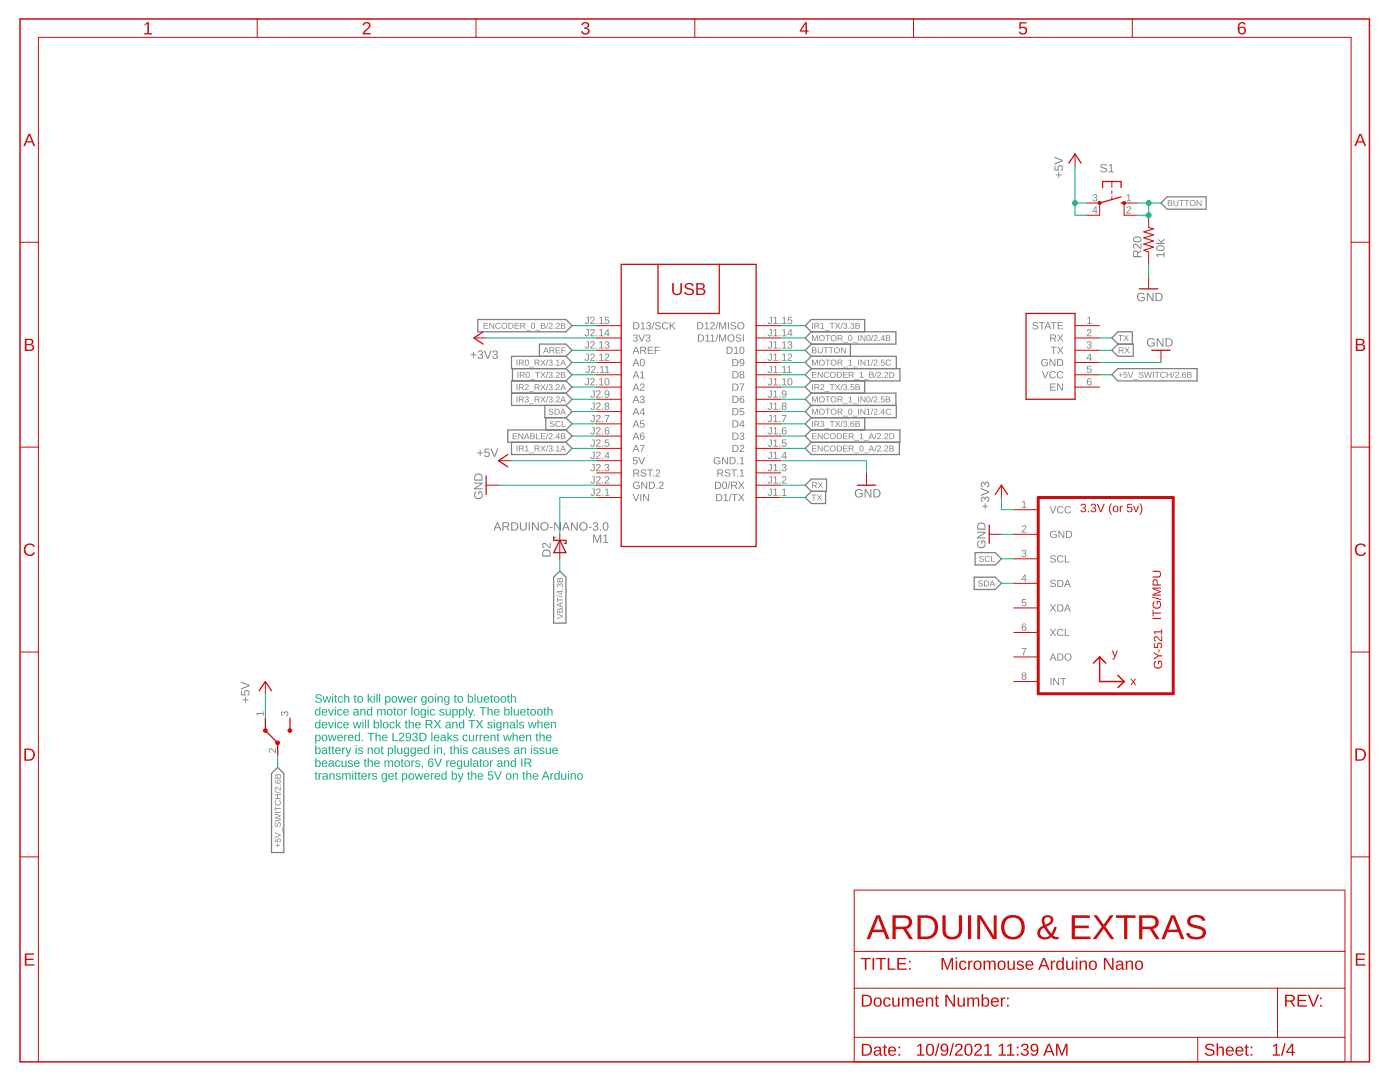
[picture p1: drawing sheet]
<svg xmlns="http://www.w3.org/2000/svg" width="279mm" height="216mm" viewBox="0 0 279 216" stroke-linecap="round" stroke-linejoin="round" font-family="sans-serif">
<g fill="#808080">
<path d="M217 63.5l.5-.3v1.3h.4v.1h-.9v-.1h.3v-1.1l-.3 .2z"/>
<path d="M217.1 65.7a.49 .49 0 0 1 .7 .3 .49 .49 0 0 1-.4 .6l-.3 .3h.8v.2h-1l.1-.3 .4-.4a.29 .29 0 0 0 .2-.5 .29 .29 0 0 0-.5 .1h-.2z"/>
<path d="M217.1 68.2a.41 .41 0 0 1 .6 0 .41 .41 0 0 1-.2 .6 .38 .38 0 0 1 .4 .5 .38 .38 0 0 1-.5 .3l-.5-.3v-.1h.2a.29 .29 0 0 0 .4 .2 .29 .29 0 0 0 .1-.4l-.4-.1v-.2a.28 .28 0 0 0 .4-.1 .28 .28 0 0 0-.2-.4 .28 .28 0 0 0-.3 .3h-.2z"/>
<path d="M217 73h.8v.2h-.7v.4a.49 .49 0 0 1 .7 .2 .49 .49 0 0 1-.3 .7 .49 .49 0 0 1-.6-.4l.5 .2a.33 .33 0 0 0 .3-.5 .33 .33 0 0 0-.6 0h-.2z"/>
<path d="M204 100.2l.5-.3v1.3h.3v.2h-.9v-.2h.4v-1.1l-.3 .2z"/>
<path d="M204 104.9a.49 .49 0 0 1 .8 .2 .49 .49 0 0 1-.4 .7l-.3 .3h.7v.2h-.9l.1-.4 .4-.3a.29 .29 0 0 0 .2-.5 .29 .29 0 0 0-.5 .1h-.2z"/>
<path d="M204 109.8a.41 .41 0 0 1 .7 0 .41 .41 0 0 1-.2 .6 .38 .38 0 0 1 .3 .5 .38 .38 0 0 1-.4 .3l-.5-.2v-.2h.2a.29 .29 0 0 0 .4 .2 .29 .29 0 0 0 .1-.4l-.4-.1v-.1a.28 .28 0 0 0 .4-.2 .28 .28 0 0 0-.2-.4 .28 .28 0 0 0-.3 .3h-.2z"/>
<path d="M204 119.5h.8v.2h-.7v.4a.49 .49 0 0 1 .7 .3 .49 .49 0 0 1-.3 .6 .49 .49 0 0 1-.6-.4l.5 .2a.33 .33 0 0 0 .2-.4 .33 .33 0 0 0-.5-.1h-.2z"/>
<path d="M203.9 129.3h.9l-.5 1.4h-.1v-.3l.5-.9h-.8z"/>
<path d="M51.2 142.3h1.3v-.4h.1v.9h-.1v-.3h-1.1l.2 .3h-.2z"/>
<path d="M56.2 142.1l.4-.1 .2 .3a.39 .39 0 0 1 .4-.4 .39 .39 0 0 1 .3 .5l-.2 .5h-.1l-.1-.2a.29 .29 0 0 0 .3-.4 .29 .29 0 0 0-.5-.1v.4h-.2a.28 .28 0 0 0-.1-.4 .28 .28 0 0 0-.4 .2 .28 .28 0 0 0 .3 .3l-.1 .2-.3-.3z"/>
<path d="M53.7 149.4a.76 .76 0 0 1 1.1 .5l.1 .1v-.7h.2v.9l-.4-.1-.3-.4a.29 .29 0 0 0-.5-.2 .29 .29 0 0 0 .1 .5v.2l-.4-.3z"/>
<path d="M218.2 38.8a.41 .41 0 0 1 .7 0 .41 .41 0 0 1-.2 .6 .38 .38 0 0 1 .3 .5 .38 .38 0 0 1-.5 .3l-.4-.2-.1-.2h.2a.29 .29 0 0 0 .4 .2 .29 .29 0 0 0 .1-.4l-.3-.1v-.1a.28 .28 0 0 0 .4-.2 .28 .28 0 0 0-.2-.4 .28 .28 0 0 0-.4 .3h-.2z"/>
<path d="M224.9 39l.5-.3v1.3h.3v.2h-.9v-.2h.4v-1.1l-.3 .2z"/>
<path d="M224.9 41.3a.49 .49 0 0 1 .8 .2 .49 .49 0 0 1-.4 .6l-.3 .4h.7v.1h-.9l.1-.3 .4-.4a.29 .29 0 0 0 .2-.5 .29 .29 0 0 0-.5 .2l-.2-.1z"/>
<path d="M99.1 104.2h.3l.7 1.7h-.3l-.1-.5h-.8l-.2 .5h-.2zM99.3 104.4l-.3 .8h.6zM100.3 104.2h.8a.48 .48 0 0 1 .5 .4 .48 .48 0 0 1-.4 .6l.5 .7h-.3l-.4-.7h-.5v.7h-.2zM100.5 104.4v.6h.5a.31 .31 0 0 0 .4-.3 .31 .31 0 0 0-.4-.3zM102 104.2h.6a.83 .83 0 0 1 .8 .8 .83 .83 0 0 1-.8 .9h-.6zM102.2 104.4v1.3a.7 .7 0 0 0 1-.7 .7 .7 0 0 0-1-.6zM103.7 104.2h.3v1.1a.46 .46 0 0 0 .4 .4 .46 .46 0 0 0 .5-.5v-1h.2v1a.69 .69 0 0 1-.7 .7 .69 .69 0 0 1-.7-.6zM105.5 104.2h.3v1.7h-.3zM106.2 104.2h.2l.9 1.4v-1.4h.2v1.7h-.3l-.8-1.4v1.4h-.2zM107.8 105a.86 .86 0 0 1 1.7 0 .86 .86 0 0 1-1.7 0zM108.2 104.5a.67 .67 0 0 0 .1 1.1 .67 .67 0 0 0 1-.4 .67 .67 0 0 0-.6-.8zM109.7 105.1h.6v.2h-.6zM110.6 104.2h.3l.9 1.4-.1-1.4h.2v1.7h-.2l-.9-1.4v1.4h-.2zM112.8 104.2h.3l.6 1.7h-.2l-.2-.5h-.7l-.2 .5h-.3zM112.9 104.4l-.3 .8h.7zM113.9 104.2h.3l.9 1.4v-1.4h.2v1.7h-.3l-.9-1.4v1.4h-.2zM115.5 105a.9 .9 0 0 1 1.8 0 .9 .9 0 0 1-1.8 0zM116 104.5a.67 .67 0 0 0 .1 1.1 .67 .67 0 0 0 1-.4 .67 .67 0 0 0-.7-.8zM117.5 105.1h.6v.2h-.6zM118.5 104.3a.49 .49 0 0 1 .7 0 .49 .49 0 0 1 0 .7h-.2a.48 .48 0 0 1 .4 .7 .48 .48 0 0 1-.8 .2l-.3-.5h.2a.34 .34 0 0 0 .4 .3 .34 .34 0 0 0 .2-.5l-.4-.1v-.2a.32 .32 0 0 0 .4-.1 .32 .32 0 0 0-.2-.5 .32 .32 0 0 0-.4 .3h-.2zM119.7 105.6h.3v.3h-.3zM120.5 104.3a.62 .62 0 0 1 .8 0 .62 .62 0 0 1 .1 .7 .62 .62 0 0 1-.5 .9 .62 .62 0 0 1-.6-.9zM120.7 104.4a.94 .94 0 0 0 .2 1.3 .83 .83 0 0 0 0-1.3z"/>
<path d="M170.8 97.8a.87 .87 0 0 1 1.3 .2h-.2a.66 .66 0 0 0-.9 0 .66 .66 0 0 0 0 .9 .66 .66 0 0 0 .9 .1l.1-.4h-.5v-.2h.7v.6a.91 .91 0 0 1-1.3 .1 .91 .91 0 0 1-.1-1.3zM172.6 97.6h.2l.9 1.4v-1.4h.2v1.7h-.3l-.9-1.5 .1 1.5h-.2zM174.3 97.6h.5a.83 .83 0 0 1 .9 .8 .83 .83 0 0 1-.8 .9h-.6zM174.5 97.8v1.3a.7 .7 0 0 0 1-.7 .7 .7 0 0 0-1-.6z"/>
<path d="M94.4 70.2h.2v.5h.5v.2h-.5v.5h-.2v-.5h-.5v-.2h.5zM95.5 70a.49 .49 0 0 1 .7 0 .49 .49 0 0 1 0 .7h-.2a.48 .48 0 0 1 .4 .7 .48 .48 0 0 1-.8 .2l-.3-.4h.2a.34 .34 0 0 0 .5 .2 .34 .34 0 0 0 .1-.5l-.4-.1v-.1a.32 .32 0 0 0 .5-.2 .32 .32 0 0 0-.3-.4 .32 .32 0 0 0-.4 .3l-.2-.1zM96.5 69.9h.3l.5 1.5 .6-1.5h.2l-.6 1.7h-.3zM98.4 70a.49 .49 0 0 1 .8 0 .49 .49 0 0 1-.1 .7h-.1a.48 .48 0 0 1 .3 .7 .48 .48 0 0 1-.7 .2l-.4-.4h.3a.34 .34 0 0 0 .4 .2 .34 .34 0 0 0 .2-.5l-.5-.1v-.1a.32 .32 0 0 0 .5-.2 .32 .32 0 0 0-.2-.4 .32 .32 0 0 0-.4 .3l-.2-.1z"/>
<path d="M95.7 89.8h.2v.5h.5v.2h-.5v.5h-.2v-.5h-.5v-.2h.5zM96.7 89.5h1v.2h-.8v.5a.57 .57 0 0 1 .8 .3 .57 .57 0 0 1-.3 .8 .57 .57 0 0 1-.8-.5h.2a.37 .37 0 0 0 .6 .1 .37 .37 0 0 0 0-.5 .37 .37 0 0 0-.5 0h-.2zM97.9 89.5h.2l.6 1.5 .5-1.5h.3l-.7 1.7h-.2z"/>
<path d="M94.8 98.2l.2-.1 .1 .2a.66 .66 0 0 0-.1 .9 .66 .66 0 0 0 1 0 .66 .66 0 0 0 0-.9l-.3-.1v.5h-.2v-.7h.5a.88 .88 0 0 1 .2 1.3 .88 .88 0 0 1-1.2 .1 .88 .88 0 0 1-.2-1.2zM94.6 96.3h1.7v.3l-1.4 .9 1.4-.1v.2h-1.7v-.2l1.5-.9h-1.5zM94.9 94.7a.85 .85 0 0 1 .9-.2 .85 .85 0 0 1 .5 .8v.6h-1.7l.1-.8zM95 94.9l-.2 .8h1.3a.71 .71 0 0 0-.2-.9 .71 .71 0 0 0-.9 .1z"/>
<path d="M229.1 67.7a.87 .87 0 0 1 1.3 .2h-.2a.66 .66 0 0 0-.9 0 .66 .66 0 0 0 0 .9 .66 .66 0 0 0 .9 .1l.1-.4h-.5v-.2h.7v.6a.91 .91 0 0 1-1.3 .1 .91 .91 0 0 1-.1-1.3zM230.9 67.5h.2l.9 1.4v-1.4h.2v1.7h-.3l-.9-1.5 .1 1.5h-.2zM232.6 67.5h.5a.83 .83 0 0 1 .9 .8 .83 .83 0 0 1-.8 .9h-.6zM232.8 67.7v1.3a.7 .7 0 0 0 1-.7 .7 .7 0 0 0-1-.6z"/>
<path d="M48.4 139.6h.5v-.5h.2v.5h.5v.1h-.5v.5h-.2v-.5h-.5zM48.1 137.8h.2v.7l.5 .1a.57 .57 0 0 1 .3-.8 .57 .57 0 0 1 .8 .3 .57 .57 0 0 1-.5 .7v-.2a.37 .37 0 0 0 .1-.5 .37 .37 0 0 0-.5-.1 .37 .37 0 0 0 0 .6v.2l-.9-.1zM48.1 136l1.7 .7v.2l-1.7 .7v-.3l1.5-.5-1.5-.6z"/>
<path d="M196 100.9h.5v-.5h.2v.5h.5v.2h-.5v.5h-.2v-.5h-.5zM195.8 99.3l.5-.2 .3 .4a.48 .48 0 0 1 .6-.4 .48 .48 0 0 1 .2 .8l-.4 .3v-.2a.34 .34 0 0 0 .3-.5 .34 .34 0 0 0-.6-.1v.4h-.2a.32 .32 0 0 0-.2-.5 .32 .32 0 0 0-.4 .3 .32 .32 0 0 0 .3 .4v.2l-.4-.4zM195.8 97.4l1.6 .6v.3l-1.6 .6v-.2l1.4-.5-1.4-.6zM195.8 96.3l.5-.1 .3 .3a.48 .48 0 0 1 .6-.3 .48 .48 0 0 1 .2 .7l-.4 .4v-.3a.34 .34 0 0 0 .3-.4 .34 .34 0 0 0-.6-.2v.5h-.2a.32 .32 0 0 0-.2-.5 .32 .32 0 0 0-.4 .2 .32 .32 0 0 0 .3 .4v.2l-.4-.3z"/>
<path d="M195.2 108l.2-.1v.2a.66 .66 0 0 0 0 .9 .66 .66 0 0 0 .9 0 .66 .66 0 0 0 .1-.9l-.4-.1v.5h-.2v-.7h.6a.88 .88 0 0 1 .2 1.3 .88 .88 0 0 1-1.3 .1 .88 .88 0 0 1-.1-1.2zM195 106.1h1.7v.3l-1.4 .9 1.4-.1v.2h-1.7v-.2l1.4-.9h-1.4zM195.2 104.5a.85 .85 0 0 1 .9-.2 .85 .85 0 0 1 .6 .8v.6h-1.7v-.8zM195.4 104.7l-.2 .8h1.3a.71 .71 0 0 0-.2-.9 .71 .71 0 0 0-.9 .1z"/>
<path d="M210.7 34.8h.5v-.5h.2v.5h.5v.2h-.5v.5h-.2v-.5h-.5zM210.4 33.1h.2v.7h.5a.57 .57 0 0 1 .3-.8 .57 .57 0 0 1 .8 .4 .57 .57 0 0 1-.5 .7v-.2a.37 .37 0 0 0 .2-.6 .37 .37 0 0 0-.6 0 .37 .37 0 0 0 0 .5v.3l-.9-.1zM210.4 31.3l1.7 .6v.3l-1.7 .6v-.2l1.5-.5-1.5-.6z"/>
<path d="M230.8 50.7h1.4v-.4h.2v1h-.2v-.4h-1.2l.2 .4h-.2zM230.8 49.2a.99 .99 0 0 1 1.6 .3 .92 .92 0 0 1-.8 .6 .92 .92 0 0 1-.9-.6zM231 49.3a.64 .64 0 0 0 .3 .6 .64 .64 0 0 0 .7-.1 .35 .35 0 0 0 .3-.4 .35 .35 0 0 0-.5-.2h-.6zM231.1 47.7l.6 .5 .7-.6v.3l-.6 .4 .2 .2h.4v.2h-1.7v-.2h1.1l-.7-.6z"/>
<path d="M227.1 58.6a.87 .87 0 0 1 1.4 .2l-.3 .1a.66 .66 0 0 0-.9-.1 .66 .66 0 0 0 0 .9 .66 .66 0 0 0 .9 .1l.1-.3h-.5v-.2h.7v.5a.91 .91 0 0 1-1.3 .1 .91 .91 0 0 1-.1-1.3zM228.9 58.4h.2l.9 1.5v-1.5h.2v1.7h-.3l-.8-1.4v1.4h-.2zM230.6 58.4h.6a.83 .83 0 0 1 .8 .8 .83 .83 0 0 1-.8 .9h-.6zM230.8 58.6v1.3a.7 .7 0 0 0 1-.6 .7 .7 0 0 0-1-.7z"/>
<path d="M142.9 98.6h.5a.71 .71 0 0 1 .8 .6 .71 .71 0 0 1-.7 .8h-.6zM143.1 98.7v1.1a.61 .61 0 0 0 .9-.5 .61 .61 0 0 0-.9-.6zM144.5 98.8l.5-.2v1.2h.3v.2h-.9v-.2h.4v-1.1l-.3 .3zM145.8 98.5h.2l-.4 1.5h-.2zM146 98.6h1.2v.1h-.5v1.3h-.2v-1.3h-.5zM147.3 98.6h.3l.4 .5 .3-.5h.3l-.5 .6 .5 .8h-.2l-.4-.6-.5 .6h-.2l.5-.8z"/>
<path d="M153.6 97.5h.4v1.2l-.2 .2a.43 .43 0 0 1-.6-.3l.2-.1a.24 .24 0 0 0 .2 .3 .24 .24 0 0 0 .2-.3v-.8h-.2zM154.4 97.7l.5-.2v1.3h.3v.1h-.9v-.1h.4v-1.1l-.3 .2zM155.5 98.7h.2v.2h-.2zM156.1 97.7l.5-.2v1.3h.4v.1h-.9v-.1h.3v-1.1l-.3 .2z"/>
<path d="M142.7 96.1h.5a.71 .71 0 0 1 .7 .7 .71 .71 0 0 1-.7 .7h-.5zM142.9 96.3v1.1a.61 .61 0 0 0 .8-.6 .61 .61 0 0 0-.8-.5zM144.3 96.2a.53 .53 0 0 1 .6 0 .53 .53 0 0 1 .2 .6 .53 .53 0 0 1-.5 .8 .53 .53 0 0 1-.5-.8zM144.5 96.3a.81 .81 0 0 0 .1 1.1 .71 .71 0 0 0 0-1.2zM145.6 96h.2l-.5 1.6h-.1zM145.9 96.1h.7a.41 .41 0 0 1 .5 .3 .41 .41 0 0 1-.3 .5l.4 .6h-.3l-.3-.6h-.5v.6h-.2zM146.1 96.3v.5h.5a.27 .27 0 0 0 .3-.3 .27 .27 0 0 0-.3-.2zM147.3 96.1h.3l.4 .6 .3-.6h.3l-.5 .7 .5 .7h-.2l-.5-.6-.4 .6h-.2l.5-.7z"/>
<path d="M153.6 95h.4v1.2l-.2 .3a.43 .43 0 0 1-.6-.4h.2a.24 .24 0 0 0 .2 .2 .24 .24 0 0 0 .2-.2v-.9h-.2zM154.4 95.3l.5-.3v1.3h.3v.2h-.9v-.2h.4v-1.1l-.3 .2zM155.5 96.3h.2v.2h-.2zM156.2 95.1a.49 .49 0 0 1 .7 .2 .49 .49 0 0 1-.4 .7l-.3 .3h.8v.2h-1l.1-.4 .4-.3a.29 .29 0 0 0 .2-.5 .29 .29 0 0 0-.5 .1h-.2z"/>
<path d="M143.2 93.7h.6a.41 .41 0 0 1 .5 .3 .41 .41 0 0 1-.3 .5l.4 .6h-.2l-.4-.6h-.4v.6h-.2zM143.4 93.8v.5h.4a.27 .27 0 0 0 .3-.2 .27 .27 0 0 0-.3-.3zM144.8 93.7h.6l.3 .3h-.1a.33 .33 0 0 0-.4-.2 .33 .33 0 0 0-.3 .4 .69 .69 0 0 1 .8 .7l-.3 .2a.62 .62 0 0 1-.8-.3l.2-.1a.38 .38 0 0 0 .4 .3 .38 .38 0 0 0 .3-.4l-.5-.2a.37 .37 0 0 1-.3-.3 .37 .37 0 0 1 .1-.4zM145.9 93.7h1.2v.1h-.5v1.3h-.2v-1.3h-.5zM147.1 94.9h.2v.2h-.2zM147.7 93.9l.5-.2v1.2h.3v.2h-.9v-.2h.4v-1.1l-.3 .3z"/>
<path d="M153.6 92.6h.4v1.2l-.2 .2a.43 .43 0 0 1-.6-.3l.2-.1a.24 .24 0 0 0 .2 .3 .24 .24 0 0 0 .2-.3v-.8h-.2zM154.4 92.8l.5-.2v1.3h.3v.1h-.9v-.1h.4v-1.1l-.3 .2zM155.5 93.8h.2v.2h-.2zM156.2 92.7a.41 .41 0 0 1 .6 0 .41 .41 0 0 1-.2 .6 .38 .38 0 0 1 .4 .4 .38 .38 0 0 1-.5 .3l-.5-.2v-.1l.2-.1a.29 .29 0 0 0 .4 .3 .29 .29 0 0 0 .1-.5h-.4v-.2a.28 .28 0 0 0 .4-.1 .28 .28 0 0 0-.2-.4 .28 .28 0 0 0-.3 .3l-.2-.1z"/>
<path d="M142.6 91.4l.7-.2 .4 .3-.1 .1a.56 .56 0 0 0-.8 0 .56 .56 0 0 0 0 .8 .56 .56 0 0 0 .8-.1v-.2h-.4v-.2h.6v.5a.78 .78 0 0 1-1.1 .1 .78 .78 0 0 1-.1-1.1zM144.1 91.2h.2l.8 1.2v-1.2h.2v1.4h-.3l-.7-1.2v1.2h-.2zM145.6 91.2h.5a.71 .71 0 0 1 .7 .7 .71 .71 0 0 1-.7 .7h-.5zM145.8 91.4v1.1a.61 .61 0 0 0 .8-.6 .61 .61 0 0 0-.8-.5zM147.1 92.4h.2v.2h-.2zM147.7 91.4l.5-.2v1.3h.4v.1h-.9v-.1h.3v-1.1l-.3 .2z"/>
<path d="M153.6 90.1h.4v1.2l-.2 .3a.43 .43 0 0 1-.6-.4h.2a.24 .24 0 0 0 .2 .2 .24 .24 0 0 0 .2-.2v-.9h-.2zM154.4 90.4l.5-.3v1.3h.3v.2h-.9v-.2h.4v-1.1l-.3 .3zM155.5 91.4h.2v.2h-.2zM156.6 90.1h.2v1h.2v.2h-.2v.3h-.2v-.3h-.6zM156.6 90.4l-.5 .7h.5z"/>
<path d="M146.2 88.8h.4a.71 .71 0 0 1 .8 .7 .71 .71 0 0 1-.7 .7h-.5zM146.4 88.9v1.1a.61 .61 0 0 0 .8-.5 .61 .61 0 0 0-.8-.6zM147.8 88.8a.49 .49 0 0 1 .7 .3 .49 .49 0 0 1-.4 .6l-.3 .3h.7v.2h-.9l.1-.3 .4-.4a.29 .29 0 0 0 .2-.5 .29 .29 0 0 0-.5 .1h-.2z"/>
<path d="M153.6 87.7h.4v1.2l-.2 .2a.43 .43 0 0 1-.6-.3l.2-.1a.24 .24 0 0 0 .2 .3 .24 .24 0 0 0 .2-.3v-.8h-.2zM154.4 87.9l.5-.2v1.3h.3v.1h-.9v-.1h.4v-1.1l-.3 .2zM155.5 88.9h.2v.2h-.2zM156.1 87.7h.8v.2h-.6l-.1 .4a.49 .49 0 0 1 .7 .2 .49 .49 0 0 1-.3 .7 .49 .49 0 0 1-.6-.4l.5 .2a.33 .33 0 0 0 .3-.5 .33 .33 0 0 0-.6 0h-.2z"/>
<path d="M146.2 86.3h.4a.71 .71 0 0 1 .8 .7 .71 .71 0 0 1-.7 .7h-.5zM146.4 86.5v1.1a.61 .61 0 0 0 .8-.6 .61 .61 0 0 0-.8-.5zM147.7 86.4a.41 .41 0 0 1 .7 0 .41 .41 0 0 1-.2 .6 .38 .38 0 0 1 .4 .5 .38 .38 0 0 1-.5 .3l-.5-.3v-.1h.2a.29 .29 0 0 0 .4 .2 .29 .29 0 0 0 .1-.4l-.4-.1v-.2a.28 .28 0 0 0 .4-.1 .28 .28 0 0 0-.2-.4 .28 .28 0 0 0-.3 .3h-.2z"/>
<path d="M153.6 85.3h.4v1.1l-.2 .3a.43 .43 0 0 1-.6-.4h.2a.24 .24 0 0 0 .2 .2 .24 .24 0 0 0 .2-.2v-.9h-.2zM154.4 85.5l.5-.2v1.2h.3v.2h-.9v-.2h.4v-1.1l-.3 .3zM155.5 86.5h.2v.2h-.2zM156.3 85.3h.4l.2 .2-.5-.1-.2 .5a.48 .48 0 0 1 .7 .1 .48 .48 0 0 1-.2 .7 .48 .48 0 0 1-.6-.3l-.1-.6zM156.2 86.2a.31 .31 0 0 0 .6 0 .31 .31 0 0 0-.6 0z"/>
<path d="M146.2 83.9h.4a.71 .71 0 0 1 .8 .7 .71 .71 0 0 1-.7 .7h-.5zM146.4 84v1.1a.61 .61 0 0 0 .8-.5 .61 .61 0 0 0-.8-.6zM148.2 83.9h.2v.9h.2v.2h-.2v.3h-.2v-.3h-.7zM148.2 84.1l-.5 .7h.5z"/>
<path d="M153.6 82.8h.4v1.2l-.2 .2a.43 .43 0 0 1-.6-.3l.2-.1a.24 .24 0 0 0 .2 .3 .24 .24 0 0 0 .2-.3v-.8h-.2zM154.4 83l.5-.2v1.3h.3v.1h-.9v-.1h.4v-1.1l-.3 .2zM155.5 84h.2v.2h-.2zM156 82.8h1l-.5 1.4h-.2v-.3l.5-.9h-.8z"/>
<path d="M146.2 81.4h.4a.71 .71 0 0 1 .8 .7 .71 .71 0 0 1-.7 .8h-.5zM146.4 81.6v1.1a.61 .61 0 0 0 .8-.6 .61 .61 0 0 0-.8-.5zM147.7 81.4h.8v.2h-.7v.4a.49 .49 0 0 1 .7 .3 .49 .49 0 0 1-.3 .6 .49 .49 0 0 1-.6-.4l.5 .2a.33 .33 0 0 0 .2-.4 .33 .33 0 0 0-.5-.1h-.2z"/>
<path d="M153.6 80.4h.4v1.1l-.2 .3a.43 .43 0 0 1-.6-.4h.2a.24 .24 0 0 0 .2 .2 .24 .24 0 0 0 .2-.2v-.9h-.2zM154.4 80.6l.5-.2v1.2h.3v.2h-.9v-.2h.4v-1.1l-.3 .3zM155.5 81.6h.2v.2h-.2zM156.2 80.4a.42 .42 0 0 1 .6 0 .42 .42 0 0 1-.1 .6 .41 .41 0 0 1 .1 .7 .41 .41 0 0 1-.6 0 .41 .41 0 0 1 .1-.7l-.2-.2zM156.2 80.7a.3 .3 0 0 0 .6 0 .3 .3 0 0 0-.6 0zM156.2 81.4a.3 .3 0 0 0 .6 0 .3 .3 0 0 0-.6 0z"/>
<path d="M146.2 79h.4a.71 .71 0 0 1 .8 .7 .71 .71 0 0 1-.7 .7h-.5zM146.4 79.1v1.1a.61 .61 0 0 0 .8-.5 .61 .61 0 0 0-.8-.6zM147.8 79h.5l.2 .2-.5-.1-.2 .6a.48 .48 0 0 1 .7 0 .48 .48 0 0 1-.2 .7 .48 .48 0 0 1-.6-.3l-.1-.6zM147.8 79.9a.31 .31 0 0 0 .6 0 .31 .31 0 0 0-.6 0z"/>
<path d="M153.6 77.9h.4v1.2l-.2 .2a.43 .43 0 0 1-.6-.3l.2-.1a.24 .24 0 0 0 .2 .3 .24 .24 0 0 0 .2-.3v-.8h-.2zM154.4 78.1l.5-.2v1.3h.3v.1h-.9v-.1h.4v-1.1l-.3 .2zM155.5 79.1h.2v.2h-.2zM156.1 78a.59 .59 0 0 1 .8 .1 .59 .59 0 0 1 .1 .7 .48 .48 0 0 1-.4 .5 .48 .48 0 0 1-.6-.2l.6 .1 .2-.6a.46 .46 0 0 1-.7 .1 .46 .46 0 0 1 0-.7zM156.1 78.4a.35 .35 0 0 0 .7 0 .35 .35 0 0 0-.7 0z"/>
<path d="M146.2 76.5h.4a.71 .71 0 0 1 .8 .7 .71 .71 0 0 1-.7 .8h-.5zM146.4 76.7v1.1a.61 .61 0 0 0 .8-.6 .61 .61 0 0 0-.8-.5zM147.6 76.5h.9l-.4 1.5h-.2v-.4l.5-.9h-.8z"/>
<path d="M153.6 75.5h.4v1.1l-.2 .3a.43 .43 0 0 1-.6-.4h.2a.24 .24 0 0 0 .2 .2 .24 .24 0 0 0 .2-.2v-.9h-.2zM154.4 75.7l.5-.2v1.2h.3v.2h-.9v-.2h.4v-1.1l-.3 .3zM155.5 76.7h.2v.2h-.2zM156.1 75.7l.5-.2v1.2h.4v.2h-.9v-.2h.3v-1.1l-.3 .3zM157.4 75.5a.53 .53 0 0 1 .6 .1 .53 .53 0 0 1 .1 .6 .53 .53 0 0 1-.5 .7 .53 .53 0 0 1-.5-.7zM157.5 75.6a.81 .81 0 0 0 .1 1.2 .71 .71 0 0 0 0-1.2z"/>
<path d="M146.2 74.1h.4a.71 .71 0 0 1 .8 .7 .71 .71 0 0 1-.7 .7h-.5zM146.4 74.2v1.2a.61 .61 0 0 0 .8-.6 .61 .61 0 0 0-.8-.6zM147.7 74.2a.42 .42 0 0 1 .7-.1 .42 .42 0 0 1-.1 .7 .41 .41 0 0 1 .1 .6 .41 .41 0 0 1-.6 0 .41 .41 0 0 1 .1-.6l-.3-.3zM147.8 74.4a.26 .26 0 0 0 .5 0 .26 .26 0 0 0-.5 0zM147.8 75.1a.3 .3 0 0 0 .6 0 .3 .3 0 0 0-.6 0z"/>
<path d="M153.6 73h.4v1.2l-.2 .2a.43 .43 0 0 1-.6-.3h.2a.24 .24 0 0 0 .2 .2 .24 .24 0 0 0 .2-.3v-.8h-.2zM154.4 73.2l.5-.2v1.3h.3v.1h-.9v-.1h.4v-1.1l-.3 .2zM155.5 74.2h.2v.2h-.2zM156.1 73.2l.5-.2v1.3h.4v.1h-.9v-.1h.3v-1.1l-.3 .2zM157.1 73.2l.5-.2v1.3h.4v.1h-.9v-.1h.3v-1.1l-.3 .2z"/>
<path d="M146.2 71.6h.4a.71 .71 0 0 1 .8 .7 .71 .71 0 0 1-.7 .8h-.5zM146.4 71.8v1.1a.61 .61 0 0 0 .8-.6 .61 .61 0 0 0-.8-.5zM147.7 71.7a.59 .59 0 0 1 .8 .1 .59 .59 0 0 1 0 .7 .48 .48 0 0 1-.3 .6 .48 .48 0 0 1-.6-.3l.6 .1 .2-.5a.46 .46 0 0 1-.7 0 .46 .46 0 0 1 0-.7zM147.7 72.1a.35 .35 0 0 0 .7 0 .35 .35 0 0 0-.7 0z"/>
<path d="M153.6 70.6h.4v1.2l-.2 .2a.43 .43 0 0 1-.6-.4h.2a.24 .24 0 0 0 .2 .3 .24 .24 0 0 0 .2-.3v-.9h-.2zM154.4 70.8l.5-.2v1.2h.3v.2h-.9v-.2h.4v-1.1l-.3 .3zM155.5 71.8h.2v.2h-.2zM156.1 70.8l.5-.2v1.2h.4v.2h-.9v-.2h.3v-1.1l-.3 .3zM157.3 70.6a.49 .49 0 0 1 .8 .3 .49 .49 0 0 1-.4 .6l-.3 .3h.7v.2h-.9l.1-.3 .4-.4a.29 .29 0 0 0 .2-.5 .29 .29 0 0 0-.5 .1h-.2z"/>
<path d="M145 69.2h.5a.71 .71 0 0 1 .7 .7 .71 .71 0 0 1-.7 .7h-.5zM145.2 69.3v1.2a.61 .61 0 0 0 .8-.6 .61 .61 0 0 0-.8-.6zM146.5 69.4l.5-.2v1.3h.4v.1h-.9v-.1h.4v-1.1l-.4 .2zM147.8 69.2a.53 .53 0 0 1 .6 .1 .53 .53 0 0 1 .2 .6 .53 .53 0 0 1-.5 .7 .53 .53 0 0 1-.5-.7zM147.9 69.3a.81 .81 0 0 0 .2 1.2 .71 .71 0 0 0 0-1.2z"/>
<path d="M153.6 68.1h.4v1.2l-.2 .2a.43 .43 0 0 1-.6-.3h.2a.24 .24 0 0 0 .2 .2 .24 .24 0 0 0 .2-.3v-.8h-.2zM154.4 68.3l.5-.2v1.3h.3v.1h-.9v-.1h.4v-1.1l-.3 .2zM155.5 69.3h.2v.2h-.2zM156.1 68.3l.5-.2v1.3h.4v.1h-.9v-.1h.3v-1.1l-.3 .2zM157.3 68.2a.41 .41 0 0 1 .7 0 .41 .41 0 0 1-.2 .6 .38 .38 0 0 1 .3 .5 .38 .38 0 0 1-.5 .3l-.4-.3-.1-.1h.2a.29 .29 0 0 0 .4 .2 .29 .29 0 0 0 .2-.4l-.4-.1v-.2a.28 .28 0 0 0 .4-.1 .28 .28 0 0 0-.2-.4 .28 .28 0 0 0-.3 .3h-.2z"/>
<path d="M139.3 66.7h.5a.71 .71 0 0 1 .7 .7 .71 .71 0 0 1-.7 .8h-.5zM139.5 66.9v1.1a.61 .61 0 0 0 .8-.6 .61 .61 0 0 0-.8-.5zM140.8 67l.5-.3v1.3h.4v.2h-.9v-.2h.3v-1.1l-.3 .2zM141.8 67l.5-.3v1.3h.4v.2h-.9v-.2h.3v-1.1l-.3 .2zM143.2 66.7h.1l-.4 1.5h-.1zM143.5 66.7h.3l.4 1.3 .5-1.3h.2v1.5h-.2v-1.3l-.4 1.3h-.2l-.4-1.3v1.3h-.2zM145.1 67.4a.75 .75 0 0 1 1.5 0 .75 .75 0 0 1-1.5 0zM145.3 67.4a.55 .55 0 0 0 1.1 0 .55 .55 0 0 0-1.1 0zM147 66.8l.6-.1 .3 .3-.1 .1a.33 .33 0 0 0-.5-.3 .33 .33 0 0 0-.2 .4 .69 .69 0 0 1 .8 .7l-.3 .3a.62 .62 0 0 1-.8-.4h.2a.38 .38 0 0 0 .4 .3 .38 .38 0 0 0 .3-.5l-.5-.1a.37 .37 0 0 1-.3-.3 .37 .37 0 0 1 .1-.4zM148.3 66.7h.2v1.5h-.2z"/>
<path d="M153.6 65.7h.4v1.2l-.2 .2a.43 .43 0 0 1-.6-.4h.2a.24 .24 0 0 0 .2 .3 .24 .24 0 0 0 .2-.3v-.9h-.2zM154.4 65.9l.5-.2v1.2h.3v.2h-.9v-.2h.4v-1.1l-.3 .3zM155.5 66.9h.2v.2h-.2zM156.1 65.9l.5-.2v1.2h.4v.2h-.9v-.2h.3v-1.1l-.3 .3zM157.8 65.7h.2v.9h.2v.2h-.2v.3h-.2v-.3h-.7zM157.8 65.9l-.5 .7h.5z"/>
<path d="M139.1 64.3h.5a.71 .71 0 0 1 .8 .7 .71 .71 0 0 1-.7 .7h-.6zM139.3 64.4v1.2a.61 .61 0 0 0 .9-.6 .61 .61 0 0 0-.9-.6zM140.7 64.5l.5-.2v1.3h.3v.1h-.9v-.1h.4v-1.1l-.3 .2zM141.9 64.4a.49 .49 0 0 1 .7 .2 .49 .49 0 0 1-.4 .6l-.3 .4h.8v.1h-1l.2-.3 .3-.4a.29 .29 0 0 0 .2-.5 .29 .29 0 0 0-.5 .2l-.2-.1zM143.2 64.2h.2l-.5 1.5h-.1zM143.5 64.3h.3l.4 1.2 .5-1.2h.2v1.4h-.2v-1.2l-.4 1.2h-.1l-.5-1.2v1.2h-.2zM145.3 64.3h.2v1.4h-.2zM146 64.4l.6-.1 .3 .3h-.2a.33 .33 0 0 0-.4-.2 .33 .33 0 0 0-.2 .4 .69 .69 0 0 1 .8 .7l-.4 .2a.62 .62 0 0 1-.8-.3l.2-.1a.38 .38 0 0 0 .5 .3 .38 .38 0 0 0 .3-.4l-.5-.2a.37 .37 0 0 1-.4-.2 .37 .37 0 0 1 .2-.4zM147.1 65a.75 .75 0 0 1 1.5 0 .75 .75 0 0 1-1.5 0zM147.3 65a.55 .55 0 0 0 1.1 0 .55 .55 0 0 0-1.1 0z"/>
<path d="M153.6 63.2h.4v1.2l-.2 .2a.43 .43 0 0 1-.6-.3h.2a.24 .24 0 0 0 .2 .2 .24 .24 0 0 0 .2-.3v-.8h-.2zM154.4 63.5l.5-.3v1.3h.3v.1h-.9v-.1h.4v-1.1l-.3 .2zM155.5 64.4h.2v.2h-.2zM156.1 63.5l.5-.3v1.3h.4v.1h-.9v-.1h.3v-1.1l-.3 .2zM157.2 63.2h.9v.2h-.7v.4a.49 .49 0 0 1 .7 .2 .49 .49 0 0 1-.3 .7 .49 .49 0 0 1-.6-.4l.4 .2a.33 .33 0 0 0 .3-.5 .33 .33 0 0 0-.5 0h-.2z"/>
<path d="M126.2 98.6h.2l.5 1.2 .5-1.2h.2l-.6 1.4h-.2zM127.8 98.6h.2v1.4h-.2zM128.3 98.6h.3l.7 1.2v-1.2h.2v1.4h-.2l-.8-1.2v1.2h-.2z"/>
<path d="M118.2 97.5h.5v1.2l-.3 .2a.43 .43 0 0 1-.6-.3l.2-.1a.24 .24 0 0 0 .3 .3 .24 .24 0 0 0 .2-.3v-.8h-.3zM119.1 97.6a.49 .49 0 0 1 .7 .2 .49 .49 0 0 1-.4 .6l-.3 .4h.8v.1h-1l.2-.3 .4-.4a.29 .29 0 0 0 .1-.5 .29 .29 0 0 0-.5 .2l-.2-.1zM120.2 98.7h.2v.2h-.2zM120.8 97.7l.5-.2v1.3h.3v.1h-.9v-.1h.4v-1.1l-.3 .2z"/>
<path d="M126.5 96.3l.7-.2 .4 .3-.1 .1a.56 .56 0 0 0-.8 0 .56 .56 0 0 0 0 .8 .56 .56 0 0 0 .8 0v-.3h-.4v-.2h.6v.5a.78 .78 0 0 1-1.1 .1 .78 .78 0 0 1-.1-1.1zM128 96.1h.2l.8 1.2v-1.2h.2v1.4h-.3l-.7-1.2v1.2h-.2zM129.5 96.1h.5a.71 .71 0 0 1 .7 .7 .71 .71 0 0 1-.7 .7h-.5zM129.7 96.3v1.1a.61 .61 0 0 0 .8-.6 .61 .61 0 0 0-.8-.5zM131 97.3h.2v.2h-.2zM131.7 96.2a.49 .49 0 0 1 .7 .2 .49 .49 0 0 1-.4 .7l-.3 .3h.8v.1h-1l.1-.3 .4-.4a.29 .29 0 0 0 .2-.4 .29 .29 0 0 0-.5 .1h-.2z"/>
<path d="M118.2 95h.5v1.2l-.3 .3a.43 .43 0 0 1-.6-.4h.2a.24 .24 0 0 0 .3 .2 .24 .24 0 0 0 .2-.2v-.9h-.3zM119.1 95.1a.49 .49 0 0 1 .7 .2 .49 .49 0 0 1-.4 .7l-.3 .3h.8v.2h-1l.2-.4 .4-.3a.29 .29 0 0 0 .1-.5 .29 .29 0 0 0-.5 .1h-.2zM120.2 96.3h.2v.2h-.2zM120.8 95.1a.49 .49 0 0 1 .8 .2 .49 .49 0 0 1-.4 .7l-.3 .3h.7v.2h-.9l.1-.4 .4-.3a.29 .29 0 0 0 .2-.5 .29 .29 0 0 0-.5 .1h-.2z"/>
<path d="M126.4 93.7h.7a.41 .41 0 0 1 .5 .3 .41 .41 0 0 1-.4 .5l.4 .6h-.2l-.4-.6h-.4v.6h-.2zM126.6 93.8v.6h.4a.27 .27 0 0 0 .4-.3 .27 .27 0 0 0-.4-.3zM128 93.8l.6-.1 .4 .3h-.2a.33 .33 0 0 0-.4-.2 .33 .33 0 0 0-.3 .4 .69 .69 0 0 1 .9 .7l-.4 .2a.62 .62 0 0 1-.8-.3l.2-.1a.38 .38 0 0 0 .4 .3 .38 .38 0 0 0 .3-.4l-.5-.2a.37 .37 0 0 1-.3-.2 .37 .37 0 0 1 .1-.4zM129.1 93.7h1.2v.1h-.5v1.3h-.2v-1.3h-.5zM130.3 94.9h.2v.2h-.2zM131 93.8a.49 .49 0 0 1 .7 .2 .49 .49 0 0 1-.4 .6l-.3 .3h.8v.2h-1l.1-.3 .4-.4a.29 .29 0 0 0 .2-.5 .29 .29 0 0 0-.5 .1h-.2z"/>
<path d="M118.2 92.6h.5v1.2l-.3 .2a.43 .43 0 0 1-.6-.3l.2-.1a.24 .24 0 0 0 .3 .3 .24 .24 0 0 0 .2-.3v-.8h-.3zM119.1 92.7a.49 .49 0 0 1 .7 .2 .49 .49 0 0 1-.4 .6l-.3 .4h.8v.1h-1l.2-.3 .4-.4a.29 .29 0 0 0 .1-.5 .29 .29 0 0 0-.5 .2l-.2-.1zM120.2 93.8h.2v.2h-.2zM120.8 92.7a.41 .41 0 0 1 .7 0 .41 .41 0 0 1-.2 .6 .38 .38 0 0 1 .3 .4 .38 .38 0 0 1-.5 .3l-.4-.2-.1-.1 .2-.1a.29 .29 0 0 0 .4 .3 .29 .29 0 0 0 .1-.5h-.3v-.2a.28 .28 0 0 0 .4-.1 .28 .28 0 0 0-.2-.4 .28 .28 0 0 0-.3 .3l-.2-.1z"/>
<path d="M126.4 91.2h.8v.2h-.6l-.1 .4a.49 .49 0 0 1 .7 .3 .49 .49 0 0 1-.3 .6 .49 .49 0 0 1-.6-.4l.5 .2a.33 .33 0 0 0 .3-.4 .33 .33 0 0 0-.6-.1h-.2zM127.4 91.2h.2l.5 1.3 .4-1.3h.2l-.5 1.5h-.2z"/>
<path d="M118.2 90.1h.5v1.2l-.3 .3a.43 .43 0 0 1-.6-.4h.2a.24 .24 0 0 0 .3 .2 .24 .24 0 0 0 .2-.2v-.9h-.3zM119.1 90.2a.49 .49 0 0 1 .7 .2 .49 .49 0 0 1-.4 .7l-.3 .3h.8v.2h-1l.2-.4 .4-.3a.29 .29 0 0 0 .1-.5 .29 .29 0 0 0-.5 .1h-.2zM120.2 91.4h.2v.2h-.2zM121.3 90.1h.2v1h.2v.2h-.2v.3h-.2v-.3h-.7zM121.3 90.4l-.5 .7h.5z"/>
<path d="M126.8 88.8h.2l.6 1.4h-.2l-.2-.4h-.6l-.2 .4h-.2zM126.9 88.9l-.3 .7h.6zM127.7 88.8h1l-.5 1.4h-.2v-.4l.5-.9h-.8z"/>
<path d="M118.2 87.7h.5v1.2l-.3 .2a.43 .43 0 0 1-.6-.3l.2-.1a.24 .24 0 0 0 .3 .3 .24 .24 0 0 0 .2-.3v-.8h-.3zM119.1 87.8a.49 .49 0 0 1 .7 .2 .49 .49 0 0 1-.4 .7l-.3 .3h.8v.1h-1l.2-.3 .4-.4a.29 .29 0 0 0 .1-.5 .29 .29 0 0 0-.5 .2h-.2zM120.2 88.9h.2v.2h-.2zM120.7 87.7h.8v.2h-.6v.4a.49 .49 0 0 1 .7 .2 .49 .49 0 0 1-.3 .7 .49 .49 0 0 1-.7-.4l.5 .2a.33 .33 0 0 0 .3-.5 .33 .33 0 0 0-.5 0h-.2z"/>
<path d="M126.8 86.3h.2l.6 1.5h-.2l-.2-.5h-.6l-.2 .5h-.2zM126.9 86.5l-.3 .7h.6zM127.9 86.4l.5-.1 .2 .3-.5-.1-.2 .5a.48 .48 0 0 1 .7 .1 .48 .48 0 0 1-.2 .7 .48 .48 0 0 1-.6-.3l-.1-.7zM127.9 87.3a.31 .31 0 0 0 .6 0 .31 .31 0 0 0-.6 0z"/>
<path d="M118.2 85.3h.5v1.1l-.3 .3a.43 .43 0 0 1-.6-.4h.2a.24 .24 0 0 0 .3 .2 .24 .24 0 0 0 .2-.2v-.9h-.3zM119.1 85.3a.49 .49 0 0 1 .7 .2 .49 .49 0 0 1-.4 .7l-.3 .3h.8v.2h-1l.2-.4 .4-.3a.29 .29 0 0 0 .1-.5 .29 .29 0 0 0-.5 .1h-.2zM120.2 86.5h.2v.2h-.2zM120.9 85.3h.5l.2 .2-.6-.1-.1 .5a.48 .48 0 0 1 .7 .1 .48 .48 0 0 1-.2 .7 .48 .48 0 0 1-.7-.3v-.6zM120.8 86.2a.31 .31 0 0 0 .6 0 .31 .31 0 0 0-.6 0z"/>
<path d="M126.8 83.9h.2l.6 1.4h-.2l-.2-.4h-.6l-.2 .4h-.2zM126.9 84l-.3 .7h.6zM127.8 83.9h.8v.1h-.7v.5a.49 .49 0 0 1 .7 .2 .49 .49 0 0 1-.3 .7 .49 .49 0 0 1-.6-.4l.5 .2a.33 .33 0 0 0 .2-.5 .33 .33 0 0 0-.5-.1h-.2z"/>
<path d="M118.2 82.8h.5v1.2l-.3 .2a.43 .43 0 0 1-.6-.3l.2-.1a.24 .24 0 0 0 .3 .3 .24 .24 0 0 0 .2-.3v-.8h-.3zM119.1 82.9a.49 .49 0 0 1 .7 .2 .49 .49 0 0 1-.4 .7l-.3 .3h.8v.1h-1l.2-.3 .4-.4a.29 .29 0 0 0 .1-.5 .29 .29 0 0 0-.5 .2h-.2zM120.2 84h.2v.2h-.2zM120.7 82.8h.9l-.5 1.4h-.2l.1-.3 .4-.9h-.7z"/>
<path d="M126.8 81.4h.2l.6 1.5h-.2l-.2-.5h-.6l-.2 .5h-.2zM126.9 81.6l-.3 .7h.6zM128.3 81.4h.2v1h.2v.1h-.2v.4h-.2v-.4h-.7zM128.3 81.6l-.5 .8h.5z"/>
<path d="M118.2 80.4h.5v1.1l-.3 .3a.43 .43 0 0 1-.6-.4h.2a.24 .24 0 0 0 .3 .2 .24 .24 0 0 0 .2-.2v-.9h-.3zM119.1 80.4a.49 .49 0 0 1 .7 .3 .49 .49 0 0 1-.4 .6l-.3 .3h.8v.2h-1l.2-.4 .4-.3a.29 .29 0 0 0 .1-.5 .29 .29 0 0 0-.5 .1h-.2zM120.2 81.6h.2v.2h-.2zM120.8 80.4a.42 .42 0 0 1 .7 0 .42 .42 0 0 1-.2 .6 .41 .41 0 0 1 .2 .7 .41 .41 0 0 1-.7 0 .41 .41 0 0 1 .1-.7l-.2-.2zM120.9 80.7a.26 .26 0 0 0 .5 0 .26 .26 0 0 0-.5 0zM120.8 81.4a.3 .3 0 0 0 .6 0 .3 .3 0 0 0-.6 0z"/>
<path d="M126.8 79h.2l.6 1.4h-.2l-.2-.4h-.6l-.2 .4h-.2zM126.9 79.1l-.3 .7h.6zM127.8 79.1a.41 .41 0 0 1 .7-.1 .41 .41 0 0 1-.2 .7 .38 .38 0 0 1 .4 .4 .38 .38 0 0 1-.5 .3l-.5-.2v-.2h.2a.29 .29 0 0 0 .4 .3 .29 .29 0 0 0 .1-.5h-.4v-.2a.28 .28 0 0 0 .4-.1 .28 .28 0 0 0-.2-.4 .28 .28 0 0 0-.3 .2h-.2z"/>
<path d="M118.2 77.9h.5v1.2l-.3 .2a.43 .43 0 0 1-.6-.3l.2-.1a.24 .24 0 0 0 .3 .3 .24 .24 0 0 0 .2-.3v-.8h-.3zM119.1 78a.49 .49 0 0 1 .7 .2 .49 .49 0 0 1-.4 .7l-.3 .3h.8v.1h-1l.2-.3 .4-.4a.29 .29 0 0 0 .1-.5 .29 .29 0 0 0-.5 .2h-.2zM120.2 79.1h.2v.2h-.2zM120.8 78a.59 .59 0 0 1 .7 .1 .59 .59 0 0 1 .1 .7 .48 .48 0 0 1-.3 .5 .48 .48 0 0 1-.6-.2l.5 .1 .2-.6a.46 .46 0 0 1-.7 .1 .46 .46 0 0 1 .1-.7zM120.8 78.4a.32 .32 0 0 0 .6 0 .32 .32 0 0 0-.6 0z"/>
<path d="M126.8 76.5h.2l.6 1.5h-.2l-.2-.5h-.6l-.2 .5h-.2zM126.9 76.7l-.3 .7h.6zM127.9 76.6a.49 .49 0 0 1 .7 .2 .49 .49 0 0 1-.4 .7l-.3 .3h.8v.2h-1l.1-.4 .4-.3a.29 .29 0 0 0 .2-.5 .29 .29 0 0 0-.5 .1h-.2z"/>
<path d="M117 75.5h.5v1.1l-.2 .3a.43 .43 0 0 1-.6-.4h.2a.24 .24 0 0 0 .2 .2 .24 .24 0 0 0 .2-.2v-.9h-.3zM117.9 75.5a.49 .49 0 0 1 .8 .3 .49 .49 0 0 1-.4 .6l-.3 .3h.7v.2h-.9l.1-.4 .4-.3a.29 .29 0 0 0 .2-.5 .29 .29 0 0 0-.5 .1h-.2zM119 76.7h.2v.2h-.2zM119.6 75.7l.5-.2v1.2h.4v.2h-.9v-.2h.3v-1.1l-.3 .3zM120.8 75.5a.53 .53 0 0 1 .7 .1 .53 .53 0 0 1 .1 .6 .53 .53 0 0 1-.5 .7 .53 .53 0 0 1-.5-.7zM121 75.6a.81 .81 0 0 0 .1 1.2 .71 .71 0 0 0 0-1.2z"/>
<path d="M126.8 74.1h.2l.6 1.4h-.2l-.2-.4h-.6l-.2 .4h-.2zM126.9 74.2l-.3 .7h.6zM127.8 74.3l.5-.2v1.3h.4v.1h-.9v-.1h.3v-1.1l-.3 .2z"/>
<path d="M117.2 73h.5v1.2l-.3 .2a.43 .43 0 0 1-.6-.3h.2a.24 .24 0 0 0 .3 .2 .24 .24 0 0 0 .2-.3v-.8h-.3zM118.1 73.1a.49 .49 0 0 1 .7 .2 .49 .49 0 0 1-.4 .7l-.3 .3h.8v.1h-1l.2-.3 .4-.4a.29 .29 0 0 0 .1-.4 .29 .29 0 0 0-.5 .1h-.1zM119.2 74.2h.2v.2h-.2zM119.8 73.2l.5-.2v1.3h.3v.1h-.9v-.1h.4v-1.1l-.3 .2zM120.8 73.2l.5-.2v1.3h.3v.1h-.9v-.1h.4v-1.1l-.3 .2z"/>
<path d="M126.8 71.6h.2l.6 1.5h-.2l-.2-.4h-.6l-.2 .4h-.2zM126.9 71.8l-.3 .7h.6zM127.9 71.7a.53 .53 0 0 1 .6 0 .53 .53 0 0 1 .2 .7 .53 .53 0 0 1-.5 .7 .53 .53 0 0 1-.5-.7zM128 71.8a.81 .81 0 0 0 .2 1.1 .71 .71 0 0 0 0-1.1z"/>
<path d="M117 70.6h.5v1.2l-.2 .2a.43 .43 0 0 1-.6-.4h.2a.24 .24 0 0 0 .2 .3 .24 .24 0 0 0 .2-.3v-.9h-.3zM117.9 70.6a.49 .49 0 0 1 .8 .3 .49 .49 0 0 1-.4 .6l-.3 .3h.7v.2h-.9l.1-.3 .4-.4a.29 .29 0 0 0 .2-.5 .29 .29 0 0 0-.5 .1h-.2zM119 71.8h.2v.2h-.2zM119.6 70.8l.5-.2v1.2h.4v.2h-.9v-.2h.3v-1.1l-.3 .3zM120.8 70.6a.49 .49 0 0 1 .8 .3 .49 .49 0 0 1-.5 .6l-.2 .3h.7v.2h-.9l.1-.3 .4-.4a.29 .29 0 0 0 .2-.5 .29 .29 0 0 0-.5 .1h-.2z"/>
<path d="M126.8 69.2h.2l.6 1.4h-.2l-.2-.4h-.6l-.2 .4h-.2zM126.9 69.3l-.3 .8h.6zM127.8 69.2h.6a.41 .41 0 0 1 .5 .3 .41 .41 0 0 1-.3 .5l.4 .6h-.2l-.4-.6h-.4v.6h-.2zM128 69.3v.6h.4a.27 .27 0 0 0 .4-.3 .27 .27 0 0 0-.4-.3zM129.3 69.2h1.1v.2h-.9v.4h.8v.2h-.8v.5h.9v.1h-1.1zM130.7 69.2h1v.2h-.9v.5h.8v.1h-.8v.6h-.1z"/>
<path d="M117 68.1h.5v1.2l-.2 .2a.43 .43 0 0 1-.6-.3h.2a.24 .24 0 0 0 .2 .2 .24 .24 0 0 0 .2-.3v-.8h-.3zM117.9 68.2a.49 .49 0 0 1 .8 .2 .49 .49 0 0 1-.4 .7l-.3 .3h.7v.1h-.9l.1-.3 .4-.4a.29 .29 0 0 0 .2-.4 .29 .29 0 0 0-.5 .1h-.2zM119 69.3h.2v.2h-.2zM119.6 68.3l.5-.2v1.3h.4v.1h-.9v-.1h.3v-1.1l-.3 .2zM120.8 68.2a.41 .41 0 0 1 .7 0 .41 .41 0 0 1-.2 .6 .38 .38 0 0 1 .3 .5 .38 .38 0 0 1-.5 .3l-.4-.3-.1-.1h.2a.29 .29 0 0 0 .4 .2 .29 .29 0 0 0 .1-.4l-.3-.1v-.2a.28 .28 0 0 0 .4-.1 .28 .28 0 0 0-.2-.4 .28 .28 0 0 0-.4 .3h-.1z"/>
<path d="M126.5 66.8a.41 .41 0 0 1 .6 0 .41 .41 0 0 1-.2 .6 .38 .38 0 0 1 .4 .5 .38 .38 0 0 1-.5 .3l-.5-.2v-.2h.2a.29 .29 0 0 0 .4 .2 .29 .29 0 0 0 .1-.4l-.4-.1v-.1a.28 .28 0 0 0 .4-.2 .28 .28 0 0 0-.2-.3 .28 .28 0 0 0-.3 .2h-.2zM127.4 66.7h.2l.5 1.3 .4-1.3h.2l-.5 1.5h-.2zM129 66.8a.41 .41 0 0 1 .7 0 .41 .41 0 0 1-.2 .6 .38 .38 0 0 1 .3 .5 .38 .38 0 0 1-.5 .3l-.4-.2-.1-.2h.2a.29 .29 0 0 0 .4 .2 .29 .29 0 0 0 .1-.4l-.3-.1v-.1a.28 .28 0 0 0 .4-.2 .28 .28 0 0 0-.2-.3 .28 .28 0 0 0-.4 .2h-.1z"/>
<path d="M117 65.7h.5v1.2l-.2 .2a.43 .43 0 0 1-.6-.4h.2a.24 .24 0 0 0 .2 .3 .24 .24 0 0 0 .2-.3v-.9h-.3zM117.9 65.7a.49 .49 0 0 1 .8 .3 .49 .49 0 0 1-.4 .6l-.3 .3h.7v.2h-.9l.1-.3 .4-.4a.29 .29 0 0 0 .2-.5 .29 .29 0 0 0-.5 .1h-.2zM119 66.9h.2v.2h-.2zM119.6 65.9l.5-.2v1.2h.4v.2h-.9v-.2h.3v-1.1l-.3 .3zM121.3 65.7h.1v.9h.2v.2h-.2v.3h-.1v-.3h-.7zM121.3 65.9l-.5 .7h.5z"/>
<path d="M126.4 64.3h.5a.71 .71 0 0 1 .7 .7 .71 .71 0 0 1-.7 .7h-.5zM126.6 64.5v1.1a.61 .61 0 0 0 .8-.6 .61 .61 0 0 0-.8-.5zM127.9 64.5l.5-.2v1.3h.4v.1h-.9v-.1h.3v-1.1l-.3 .2zM129.1 64.4a.41 .41 0 0 1 .7 0 .41 .41 0 0 1-.2 .6 .38 .38 0 0 1 .3 .4 .38 .38 0 0 1-.5 .3l-.4-.2-.1-.1 .2-.1a.29 .29 0 0 0 .4 .3 .29 .29 0 0 0 .2-.5h-.4v-.2a.28 .28 0 0 0 .4-.1 .28 .28 0 0 0-.2-.4 .28 .28 0 0 0-.3 .3l-.2-.1zM130.4 64.2h.2l-.4 1.5h-.2zM130.9 64.4l.6-.1 .4 .3h-.2a.33 .33 0 0 0-.4-.2 .33 .33 0 0 0-.3 .4 .69 .69 0 0 1 .8 .7l-.3 .2a.62 .62 0 0 1-.8-.3l.2-.1a.38 .38 0 0 0 .4 .3 .38 .38 0 0 0 .3-.4l-.5-.2a.37 .37 0 0 1-.3-.2 .37 .37 0 0 1 .1-.4zM132.3 64.5l.7-.2 .4 .3-.2 .1a.53 .53 0 0 0-.8-.1 .53 .53 0 0 0 .1 .8 .53 .53 0 0 0 .7-.1l.2 .1a.73 .73 0 0 1-1.1 .2 .73 .73 0 0 1 0-1.1zM133.6 64.3h.2v.7l.7-.7h.3l-.6 .6 .6 .8h-.2l-.6-.7-.2 .2v.5h-.2z"/>
<path d="M117 63.2h.5v1.2l-.2 .2a.43 .43 0 0 1-.6-.3h.2a.24 .24 0 0 0 .2 .2 .24 .24 0 0 0 .2-.3v-.8h-.3zM117.9 63.3a.49 .49 0 0 1 .8 .2 .49 .49 0 0 1-.4 .7l-.3 .3h.7v.1h-.9l.1-.3 .4-.4a.29 .29 0 0 0 .2-.4 .29 .29 0 0 0-.5 .1h-.2zM119 64.4h.2v.2h-.2zM119.6 63.5l.5-.3v1.3h.4v.1h-.9v-.1h.3v-1.1l-.3 .2zM120.7 63.2h.8v.2h-.6v.4a.49 .49 0 0 1 .7 .2 .49 .49 0 0 1-.3 .7 .49 .49 0 0 1-.7-.4l.5 .2a.33 .33 0 0 0 .3-.5 .33 .33 0 0 0-.5 0h-.2z"/>
<path d="M118.4 106.7h.3l.5 1.4 .5-1.4h.3v1.6h-.2v-1.4l-.5 1.4h-.2l-.5-1.4v1.4h-.2zM120.4 106.9l.6-.2v1.4h.4v.2h-1v-.2h.4v-1.2l-.4 .2z"/>
<path d="M206.2 64.4l.6-.1 .4 .3h-.2a.33 .33 0 0 0-.4-.2 .33 .33 0 0 0-.2 .4 .69 .69 0 0 1 .8 .7l-.4 .2a.62 .62 0 0 1-.8-.3l.2-.1a.38 .38 0 0 0 .5 .3 .38 .38 0 0 0 .3-.4l-.6-.2a.37 .37 0 0 1-.3-.2 .37 .37 0 0 1 .1-.4zM207.4 64.3h1.1v.1h-.5v1.3h-.2v-1.3h-.4zM209 64.3h.2l.6 1.4h-.2l-.2-.4h-.6l-.2 .4h-.2zM209.1 64.4l-.2 .7h.5zM209.7 64.3h1.2v.1h-.5v1.3h-.2v-1.3h-.5zM211.1 64.3h1.1v.1h-.9v.5h.8v.2h-.8v.5h.9v.1h-1.1z"/>
<path d="M209.6 66.7h.7a.41 .41 0 0 1 .5 .4 .41 .41 0 0 1-.4 .4l.4 .7h-.2l-.4-.6h-.4v.6h-.2zM209.8 66.9v.5h.4a.27 .27 0 0 0 .4-.3 .27 .27 0 0 0-.4-.2zM211 66.7h.2l.4 .6 .4-.6h.2l-.5 .7 .6 .8h-.3l-.4-.7-.4 .7h-.2l.5-.8z"/>
<path d="M209.7 69.2h1.2v.1h-.5v1.3h-.2v-1.3h-.5zM211 69.2h.2l.4 .5 .4-.5h.2l-.5 .7 .6 .7h-.3l-.4-.6-.4 .6h-.2l.5-.7z"/>
<path d="M208 71.8l.7-.2 .4 .3-.2 .1a.56 .56 0 0 0-.8 0 .56 .56 0 0 0 .1 .8 .56 .56 0 0 0 .8 0v-.3h-.5v-.2h.6v.5a.78 .78 0 0 1-1.1 .1 .78 .78 0 0 1 0-1.1zM209.5 71.6h.2l.8 1.3v-1.3h.1v1.5h-.2l-.8-1.3v1.3h-.1zM211 71.6h.4a.71 .71 0 0 1 .8 .7 .71 .71 0 0 1-.7 .8h-.5zM211.2 71.8v1.1a.61 .61 0 0 0 .8-.6 .61 .61 0 0 0-.8-.5z"/>
<path d="M217.5 70.6h.2v.9h.2v.2h-.2v.3h-.2v-.3h-.6zM217.5 70.8l-.5 .7h.5z"/>
<path d="M207.9 74.1h.2l.5 1.2 .5-1.2h.2l-.6 1.4h-.2zM209.6 74.3l.7-.2 .4 .3-.2 .1a.53 .53 0 0 0-.8-.1 .53 .53 0 0 0 .1 .8 .53 .53 0 0 0 .8-.1l.1 .1a.73 .73 0 0 1-1.1 .2 .73 .73 0 0 1 0-1.1zM211.1 74.3l.7-.2 .4 .3-.2 .1a.53 .53 0 0 0-.8-.1 .53 .53 0 0 0 .1 .8 .53 .53 0 0 0 .8-.1l.1 .1a.73 .73 0 0 1-1.1 .2 .73 .73 0 0 1 0-1.1z"/>
<path d="M209.6 76.5h1.1v.2h-.9v.4h.8v.2h-.8v.5h.9v.2h-1.1zM211 76.5h.2l.8 1.3v-1.3h.1v1.5h-.2l-.8-1.3v1.3h-.1z"/>
<path d="M217.1 75.5h.5l.2 .2-.5-.1-.2 .6a.48 .48 0 0 1 .7 0 .48 .48 0 0 1-.2 .7 .48 .48 0 0 1-.6-.3l-.1-.6zM217.1 76.4a.31 .31 0 0 0 .6 0 .31 .31 0 0 0-.6 0z"/>
<path d="M209.5 101h.2l.5 1.3 .4-1.3h.2l-.6 1.4h-.2zM211.1 101.2l.8-.2 .3 .4h-.1a.53 .53 0 0 0-.8 0 .53 .53 0 0 0 0 .8 .53 .53 0 0 0 .8-.2l.2 .1a.73 .73 0 0 1-1.1 .2 .73 .73 0 0 1-.1-1.1zM212.6 101.2l.7-.2 .4 .4h-.1a.53 .53 0 0 0-.8 0 .53 .53 0 0 0 0 .8 .53 .53 0 0 0 .8-.2l.2 .1a.73 .73 0 0 1-1.1 .2 .73 .73 0 0 1-.1-1.1z"/>
<path d="M209.7 106.1l.8-.2 .4 .3-.2 .1a.56 .56 0 0 0-.8 0 .56 .56 0 0 0 0 .8 .56 .56 0 0 0 .8-.1v-.2h-.4v-.2h.6v.5a.78 .78 0 0 1-1.1 .1 .78 .78 0 0 1-.1-1.1zM211.2 105.9h.3l.7 1.2v-1.2h.2v1.4h-.2l-.8-1.2v1.2h-.2zM212.7 105.9h.5a.71 .71 0 0 1 .8 .7 .71 .71 0 0 1-.7 .7h-.6zM212.9 106.1v1.1a.61 .61 0 0 0 .9-.6 .61 .61 0 0 0-.9-.5z"/>
<path d="M209.8 110.9l.6-.1 .3 .3-.2 .1a.33 .33 0 0 0-.4-.3 .33 .33 0 0 0-.2 .4 .69 .69 0 0 1 .8 .7l-.4 .2a.62 .62 0 0 1-.7-.3h.1a.38 .38 0 0 0 .5 .3 .38 .38 0 0 0 .3-.5l-.5-.2a.37 .37 0 0 1-.4-.2 .37 .37 0 0 1 .2-.4zM211.1 111l.8-.2 .3 .3-.1 .1a.53 .53 0 0 0-.8 0 .53 .53 0 0 0 0 .7 .53 .53 0 0 0 .8-.1l.2 .1a.73 .73 0 0 1-1.1 .2 .73 .73 0 0 1-.1-1.1zM212.5 110.8h.2v1.3h.7v.1h-.9z"/>
<path d="M209.8 115.8l.6-.1 .3 .3h-.2a.33 .33 0 0 0-.4-.2 .33 .33 0 0 0-.2 .4 .69 .69 0 0 1 .8 .7l-.4 .2a.62 .62 0 0 1-.7-.3h.1a.38 .38 0 0 0 .5 .2 .38 .38 0 0 0 .3-.4l-.5-.2a.37 .37 0 0 1-.4-.2 .37 .37 0 0 1 .2-.4zM211 115.7h.5a.71 .71 0 0 1 .7 .7 .71 .71 0 0 1-.7 .7h-.5zM211.2 115.9v1.1a.61 .61 0 0 0 .8-.6 .61 .61 0 0 0-.8-.5zM212.9 115.7h.2l.6 1.4h-.2l-.1-.4h-.7l-.2 .4h-.2zM213 115.9l-.2 .7h.5z"/>
<path d="M204.5 114.6h.2v1h.2v.1h-.2v.4h-.2v-.4h-.7zM204.5 114.8l-.5 .8h.5z"/>
<path d="M209.5 120.6h.3l.4 .6 .3-.6h.3l-.5 .7 .5 .7h-.2l-.4-.6-.5 .6h-.2l.5-.7zM211 120.6h.5a.71 .71 0 0 1 .7 .7 .71 .71 0 0 1-.7 .7h-.5zM211.2 120.8v1.1a.61 .61 0 0 0 .8-.6 .61 .61 0 0 0-.8-.5zM212.9 120.6h.2l.6 1.4h-.2l-.1-.4h-.7l-.2 .4h-.2zM213 120.7l-.2 .8h.5z"/>
<path d="M209.5 125.5h.3l.4 .6 .3-.6h.3l-.5 .7 .5 .7h-.2l-.4-.6-.5 .6h-.2l.5-.7zM211.1 125.7l.8-.2 .3 .3-.1 .1a.53 .53 0 0 0-.8 0 .53 .53 0 0 0 0 .7 .53 .53 0 0 0 .8-.1l.2 .1a.73 .73 0 0 1-1.1 .2 .73 .73 0 0 1-.1-1.1zM212.5 125.5h.2v1.3h.7v.1h-.9z"/>
<path d="M204.1 124.5l.5-.1 .2 .3-.5-.1-.2 .5a.48 .48 0 0 1 .7 .1 .48 .48 0 0 1-.2 .7 .48 .48 0 0 1-.6-.3l-.1-.7zM204.1 125.4a.31 .31 0 0 0 .6 0 .31 .31 0 0 0-.6 0z"/>
<path d="M210 130.4h.3l.5 1.4h-.2l-.1-.4h-.7l-.1 .4h-.2zM210.2 130.5l-.3 .8h.5zM211 130.4h.5a.71 .71 0 0 1 .7 .7 .71 .71 0 0 1-.7 .7h-.5zM211.2 130.6v1.1a.61 .61 0 0 0 .8-.6 .61 .61 0 0 0-.8-.5zM212.4 131.1a.75 .75 0 0 1 1.5 0 .75 .75 0 0 1-1.5 0zM212.6 131.1a.55 .55 0 0 0 1.1 0 .55 .55 0 0 0-1.1 0z"/>
<path d="M209.6 135.3h.2v1.4h-.2zM210.2 135.3h.2l.8 1.2v-1.2h.2v1.4h-.3l-.7-1.2v1.2h-.2zM211.6 135.3h1.2v.2h-.5v1.2h-.2v-1.2h-.5z"/>
<path d="M204 134.3a.42 .42 0 0 1 .7-.1 .42 .42 0 0 1-.1 .7 .41 .41 0 0 1 .1 .6 .41 .41 0 0 1-.7 0 .41 .41 0 0 1 .2-.6l-.3-.2zM204.1 134.6a.26 .26 0 0 0 .5 0 .26 .26 0 0 0-.5 0zM204.1 135.2a.3 .3 0 0 0 .6 0 .3 .3 0 0 0-.6 0z"/>
<path d="M218.6 41.2h.2v.9h.2v.2h-.2v.3h-.1v-.3h-.7zM218.7 41.4l-.5 .7h.5z"/>
<path d="M219.8 32.8a.77 .77 0 0 1 1.1 .3h-.2a.38 .38 0 0 0-.5-.3 .38 .38 0 0 0-.3 .5l.4 .1a.51 .51 0 0 1 .6 .6 .51 .51 0 0 1-.6 .4l-.6-.2-.1-.2 .2-.1a.44 .44 0 0 0 .5 .4 .44 .44 0 0 0 .3-.5l-.4-.2a.47 .47 0 0 1-.5-.2 .47 .47 0 0 1 .1-.6zM221.3 33l.6-.3v1.5h.4v.2h-1.1v-.2h.5v-1.3l-.4 .3z"/>
<path d="M226.3 50.1l.5-.1 .3 .4 .7-.5v.3l-.7 .4v.5h.7v.2h-1.7zM226.4 50.3l-.1 .8h.6l-.1-.8zM226.2 48.7a.88 .88 0 0 1 1.2 .6l.2 .1v-.8h.2v1.1l-.3-.1-.4-.5a.36 .36 0 0 0-.5-.3 .36 .36 0 0 0-.2 .6l.1 .3-.4-.4zM226.2 47.4a.99 .99 0 0 1 1.6 .4 .92 .92 0 0 1-.8 .5 .92 .92 0 0 1-.9-.5zM226.3 47.6a.64 .64 0 0 0 .4 .6 .64 .64 0 0 0 .7-.1 .35 .35 0 0 0 .2-.4 .35 .35 0 0 0-.4-.3h-.6z"/>
<path d="M108.4 109.9a.85 .85 0 0 1 1-.2 .85 .85 0 0 1 .5 .7v.7h-1.7l.1-.8zM108.6 110l-.2 .8h1.3a.71 .71 0 0 0-.2-.8 .71 .71 0 0 0-.9 0zM108.3 108.5a.88 .88 0 0 1 1.2 .5l.2 .2v-.9h.2v1.1l-.3-.1-.5-.4a.36 .36 0 0 0-.5-.4 .36 .36 0 0 0-.1 .6l.1 .3-.4-.3z"/>
</g>
<path d="M161.9 95.6h3.1v2.4h-3.1l-1.2-1.2z" fill="none" stroke="#808080" stroke-width=".25"/>
<path d="M162.1 96.2h.5a.34 .34 0 0 1 .4 .3 .34 .34 0 0 1-.3 .4l.4 .5h-.2l-.3-.5h-.4v.5h-.1zM162.2 96.4v.4h.4a.22 .22 0 0 0 .3-.2 .22 .22 0 0 0-.3-.2zM163.2 96.2h.2l.3 .5 .3-.5h.2l-.4 .6 .5 .6h-.2l-.4-.5-.3 .5h-.2l.4-.6z" fill="#808080"/>
<path d="M221.9 69.9l1.2-1.2h3.1v2.4h-3.1z" fill="none" stroke="#808080" stroke-width=".25"/>
<path d="M223.3 69.3h.5a.34 .34 0 0 1 .4 .3 .34 .34 0 0 1-.3 .4l.4 .5h-.2l-.3-.5h-.4v.5h-.1zM223.4 69.4v.5h.4a.22 .22 0 0 0 .3-.2 .22 .22 0 0 0-.3-.3zM224.4 69.3h.2l.3 .5 .4-.5h.1l-.4 .6 .5 .6h-.2l-.4-.5-.3 .5h-.2l.4-.6z" fill="#808080"/>
<path d="M161.9 98h2.9v2.5h-2.9l-1.2-1.2z" fill="none" stroke="#808080" stroke-width=".25"/>
<path d="M162 98.7h.9v.1h-.4v1.1h-.1v-1.1h-.4zM163 98.7h.2l.3 .5 .4-.5h.1l-.4 .6 .5 .6h-.2l-.4-.5-.3 .5h-.2l.4-.6z" fill="#808080"/>
<path d="M221.9 67.4l1.2-1.2h2.9v2.5h-2.9z" fill="none" stroke="#808080" stroke-width=".25"/>
<path d="M223.2 66.9h.9v.1h-.4v1h-.1v-1h-.4zM224.2 66.9h.2l.3 .4 .4-.4h.1l-.4 .5 .5 .6h-.2l-.4-.5-.3 .5h-.2l.5-.6z" fill="#808080"/>
<path d="M161.9 88.2h17.6v2.5h-17.6l-1.2-1.2z" fill="none" stroke="#808080" stroke-width=".25"/>
<path d="M162.1 88.9h.8v.1h-.7v.4h.7v.1h-.7v.5h.8v.1h-.9zM163.2 88.9h.2l.6 1v-1h.2v1.2h-.2l-.7-1v1h-.1zM164.5 89l.6-.1 .4 .3h-.2a.44 .44 0 0 0-.7 0 .44 .44 0 0 0 .1 .6 .44 .44 0 0 0 .6-.1l.2 .1a.6 .6 0 0 1-.9 .2 .6 .6 0 0 1-.1-1zM165.6 89.5a.61 .61 0 0 1 1.2 0 .61 .61 0 0 1-1.2 0zM165.7 89.5a.46 .46 0 0 0 .9 0 .46 .46 0 0 0-.9 0zM167 88.9h.4a.59 .59 0 0 1 .6 .6 .59 .59 0 0 1-.6 .6h-.4zM167.2 89v1a.5 .5 0 0 0 .7-.5 .5 .5 0 0 0-.7-.5zM168.2 88.9h.9v.1h-.7v.4h.7v.1h-.7v.5h.8v.1h-1zM169.4 88.9h.5a.34 .34 0 0 1 .5 .3 .34 .34 0 0 1-.3 .4l.3 .5h-.2l-.3-.5h-.4v.5h-.1zM169.5 89v.5h.4a.22 .22 0 0 0 .3-.3 .22 .22 0 0 0-.3-.2zM170.5 90.3h1v.1h-1zM171.6 89a.55 .55 0 0 1 .7 .2 .55 .55 0 0 1-.1 .7 .55 .55 0 0 1-.7-.1 .55 .55 0 0 1 .1-.8zM171.8 89a.51 .51 0 0 0-.2 .6 .51 .51 0 0 0 .4 .3 .51 .51 0 0 0 .2-.5 .51 .51 0 0 0-.4-.4zM172.4 90.3h1v.1h-1zM173.8 88.9h.2l.5 1.2h-.2l-.1-.4h-.6l-.1 .4h-.2zM173.9 89l-.2 .6h.4zM174.8 88.8h.2l-.4 1.3h-.1zM175.2 89a.4 .4 0 0 1 .6 .1 .4 .4 0 0 1-.3 .6l-.3 .3h.6v.1h-.7l.4-.6a.25 .25 0 0 0 .1-.5 .23 .23 0 0 0-.4 .2h-.1zM176.1 89.9h.1v.2h-.1zM176.6 89a.4 .4 0 0 1 .6 .1 .4 .4 0 0 1-.3 .6l-.3 .3h.7v.1h-.8l.5-.6a.25 .25 0 0 0 0-.5 .23 .23 0 0 0-.4 .2h-.1zM177.5 88.9l.8 .1v.3l-.2 .2 .3 .1-.1 .4-.8 .1zM177.6 89v.4l.6-.1-.1-.2zM177.6 89.5v.5l.6-.2-.1-.2z" fill="#808080"/>
<path d="M161.9 80.9h17v2.5h-17l-1.2-1.3z" fill="none" stroke="#808080" stroke-width=".25"/>
<path d="M162.1 81.6h.2l.3 1 .4-1h.2v1.1h-.1v-1l-.4 1h-.1l-.4-1v1h-.1zM163.4 82.1a.61 .61 0 0 1 1.2 0 .61 .61 0 0 1-1.2 0zM163.5 82.1a.46 .46 0 0 0 .9 0 .46 .46 0 0 0-.9 0zM164.7 81.6h1v.1h-.4v1h-.2v-1h-.4zM165.7 82.1a.61 .61 0 0 1 1.2 0 .61 .61 0 0 1-1.2 0zM165.9 82.1a.46 .46 0 0 0 .9 0 .46 .46 0 0 0-.9 0zM167.2 81.6h.5a.34 .34 0 0 1 .4 .2 .34 .34 0 0 1-.3 .4l.4 .5h-.2l-.3-.5h-.4v.5h-.1zM167.3 81.7v.4h.4a.22 .22 0 0 0 .3-.2 .22 .22 0 0 0-.3-.2zM168.2 83h1v.1h-1zM169.4 81.7a.55 .55 0 0 1 .7 .2 .55 .55 0 0 1-.1 .7 .55 .55 0 0 1-.7-.2 .55 .55 0 0 1 .1-.7zM169.6 81.7a.51 .51 0 0 0-.2 .5 .51 .51 0 0 0 .4 .4 .51 .51 0 0 0 .2-.5 .51 .51 0 0 0-.4-.4zM170.1 83h1v.1h-1zM171.3 81.6h.1v1.1h-.1zM171.7 81.6h.2l.7 1v-1h.1v1.1h-.2l-.6-1v1h-.2zM173 81.7l.4-.1v1h.3v.1h-.7v-.1h.3v-.9l-.3 .2zM174.1 81.5h.2l-.4 1.3h-.1zM174.5 81.6a.4 .4 0 0 1 .6 .2 .4 .4 0 0 1-.3 .5l-.3 .3h.6v.1h-.7l.4-.6a.23 .23 0 0 0 .1-.4 .23 .23 0 0 0-.4 .2l-.1-.1zM175.4 82.6h.1v.1h-.1zM176.3 81.6h.1v.8h.2l-.2 .1v.2h-.1v-.2h-.6zM176.3 81.7l-.4 .7h.4zM176.9 81.7l.6-.1 .3 .2-.1 .1a.44 .44 0 0 0-.7-.1 .44 .44 0 0 0 0 .7 .44 .44 0 0 0 .7-.1h.1a.6 .6 0 0 1-.9 .2 .6 .6 0 0 1 0-.9z" fill="#808080"/>
<path d="M161.9 78.4h16.9v2.5h-16.9l-1.2-1.2z" fill="none" stroke="#808080" stroke-width=".25"/>
<path d="M162.1 79.1h.2l.3 1 .4-1h.2v1.2h-.1v-1l-.4 1h-.1l-.4-1v1h-.1zM163.4 79.7a.61 .61 0 0 1 1.2 0 .61 .61 0 0 1-1.2 0zM163.5 79.7a.46 .46 0 0 0 .9 0 .46 .46 0 0 0-.9 0zM164.7 79.1h1v.1h-.4v1.1h-.2v-1.1h-.4zM165.7 79.7a.61 .61 0 0 1 1.2 0 .61 .61 0 0 1-1.2 0zM165.9 79.7a.46 .46 0 0 0 .9 0 .46 .46 0 0 0-.9 0zM167.2 79.1h.5a.34 .34 0 0 1 .4 .3 .34 .34 0 0 1-.3 .4l.4 .5h-.2l-.3-.5h-.4v.5h-.1zM167.3 79.2v.5h.4a.22 .22 0 0 0 .3-.2 .22 .22 0 0 0-.3-.3zM168.2 80.5h1v.1h-1zM169.4 79.3l.4-.2v1.1h.3v.1h-.8v-.1h.3v-.9l-.2 .1zM170.1 80.5h1v.1h-1zM171.3 79.1h.1v1.2h-.1zM171.7 79.1h.2l.7 1v-1h.1v1.2h-.2l-.6-1v1h-.2zM173 79.2a.55 .55 0 0 1 .7 .2 .55 .55 0 0 1-.1 .8 .55 .55 0 0 1-.7-.2 .55 .55 0 0 1 .1-.8zM173.2 79.2a.51 .51 0 0 0-.2 .6 .51 .51 0 0 0 .4 .4 .51 .51 0 0 0 .2-.6 .51 .51 0 0 0-.4-.4zM174.1 79h.2l-.4 1.3h-.1zM174.5 79.2a.4 .4 0 0 1 .6 .2 .4 .4 0 0 1-.3 .5l-.3 .3h.6v.1h-.7l.4-.6a.23 .23 0 0 0 .1-.4 .23 .23 0 0 0-.4 .1h-.1zM175.4 80.1h.1v.2h-.1zM175.8 79.1h.7v.1h-.5v.4a.4 .4 0 0 1 .5 .2 .4 .4 0 0 1-.2 .5 .4 .4 0 0 1-.5-.3l.4 .2a.27 .27 0 0 0 .2-.4 .27 .27 0 0 0-.5-.1h-.1zM176.8 79.1l.8 .1v.3l-.2 .2 .3 .1-.1 .4-.8 .1zM177 79.2v.4l.5-.1-.1-.2zM177 79.7v.5l.5-.2-.1-.2z" fill="#808080"/>
<path d="M161.9 73.6h17.7v2.4h-17.7l-1.2-1.2z" fill="none" stroke="#808080" stroke-width=".25"/>
<path d="M162.1 74.2h.8v.1h-.7v.4h.7v.2h-.7v.4h.8v.1h-.9zM163.2 74.2h.2l.6 1v-1h.2v1.2h-.2l-.7-1v1h-.1zM164.5 74.4l.6-.2 .4 .3h-.2a.44 .44 0 0 0-.7 0 .44 .44 0 0 0 .1 .7 .44 .44 0 0 0 .6-.2l.2 .1a.6 .6 0 0 1-.9 .2 .6 .6 0 0 1-.1-.9zM165.6 74.8a.61 .61 0 0 1 1.2 0 .61 .61 0 0 1-1.2 0zM165.7 74.8a.46 .46 0 0 0 .9 0 .46 .46 0 0 0-.9 0zM167 74.2h.4a.59 .59 0 0 1 .6 .6 .59 .59 0 0 1-.6 .6h-.4zM167.2 74.3v1a.5 .5 0 0 0 .7-.5 .5 .5 0 0 0-.7-.5zM168.2 74.2h.9v.1h-.7v.4h.7v.2h-.7v.4h.8v.1h-1zM169.4 74.2h.5a.34 .34 0 0 1 .5 .3 .34 .34 0 0 1-.3 .4l.3 .5h-.2l-.3-.5h-.4v.5h-.1zM169.5 74.3v.5h.4a.22 .22 0 0 0 .3-.2 .22 .22 0 0 0-.3-.3zM170.5 75.6h1v.1h-1zM171.6 74.4l.4-.2v1.1h.3v.1h-.7v-.1h.3v-.9l-.3 .1zM172.4 75.6h1v.1h-1zM173.5 74.2l.8 .1v.3l-.2 .2 .3 .2-.1 .3-.8 .1zM173.6 74.3v.4l.6-.1-.1-.2zM173.6 74.8v.5l.6-.2-.1-.2zM174.8 74.2h.2l-.4 1.2h-.1zM175.2 74.3a.4 .4 0 0 1 .6 .2 .4 .4 0 0 1-.3 .5l-.3 .3h.6v.1h-.7l.4-.6a.23 .23 0 0 0 .1-.4 .23 .23 0 0 0-.4 .1h-.1zM176.1 75.2h.1v.2h-.1zM176.6 74.3a.4 .4 0 0 1 .6 .2 .4 .4 0 0 1-.3 .5l-.3 .3h.7v.1h-.8l.5-.6a.23 .23 0 0 0 0-.4 .23 .23 0 0 0-.4 .1h-.1zM177.5 74.2h.4a.59 .59 0 0 1 .6 .6 .59 .59 0 0 1-.6 .6h-.4zM177.6 74.3v1a.5 .5 0 0 0 .7-.5 .5 .5 0 0 0-.7-.5z" fill="#808080"/>
<path d="M161.9 71.1h17v2.5h-17l-1.2-1.3z" fill="none" stroke="#808080" stroke-width=".25"/>
<path d="M162.1 71.8h.2l.3 1 .4-1h.2v1.1h-.1v-1l-.4 1h-.1l-.4-1v1h-.1zM163.4 72.4a.61 .61 0 0 1 1.2 0 .61 .61 0 0 1-1.2 0zM163.5 72.3a.46 .46 0 0 0 .9 0 .46 .46 0 0 0-.9 0zM164.7 71.8h1v.1h-.4v1h-.2v-1h-.4zM165.7 72.4a.61 .61 0 0 1 1.2 0 .61 .61 0 0 1-1.2 0zM165.9 72.3a.46 .46 0 0 0 .9 0 .46 .46 0 0 0-.9 0zM167.2 71.8h.5a.34 .34 0 0 1 .4 .2 .34 .34 0 0 1-.3 .4l.4 .5h-.2l-.3-.4h-.4v.4h-.1zM167.3 71.9v.4h.4a.22 .22 0 0 0 .3-.2 .22 .22 0 0 0-.3-.2zM168.2 73.2h1v.1h-1zM169.4 72l.4-.2v1h.3v.1h-.8v-.1h.3v-.9l-.2 .2zM170.1 73.2h1v.1h-1zM171.3 71.8h.1v1.1h-.1zM171.7 71.8h.2l.7 1v-1h.1v1.1h-.2l-.6-1v1h-.2zM173 72l.4-.2v1h.3v.1h-.7v-.1h.3v-.9l-.3 .2zM174.1 71.7h.2l-.4 1.3h-.1zM174.5 71.8a.4 .4 0 0 1 .6 .2 .4 .4 0 0 1-.3 .6l-.3 .2h.6v.1h-.7l.4-.6a.23 .23 0 0 0 .1-.4 .23 .23 0 0 0-.4 .2h-.1zM175.4 72.8h.1v.1h-.1zM175.8 71.8h.7v.1h-.5v.4a.4 .4 0 0 1 .5 .1 .4 .4 0 0 1-.2 .6 .4 .4 0 0 1-.5-.3l.4 .1a.27 .27 0 0 0 .2-.3 .27 .27 0 0 0-.5-.1h-.1zM176.9 71.9l.6-.1 .3 .2-.1 .1a.44 .44 0 0 0-.7 0 .44 .44 0 0 0 0 .6 .44 .44 0 0 0 .7-.1l.1 .1a.6 .6 0 0 1-.9 .1 .6 .6 0 0 1 0-.9z" fill="#808080"/>
<path d="M161.9 68.7h7.8v2.4h-7.8l-1.2-1.2z" fill="none" stroke="#808080" stroke-width=".25"/>
<path d="M162.1 69.3l.8 .1v.3l-.2 .2 .2 .2v.3l-.8 .1zM162.2 69.4v.4l.5-.1v-.2zM162.2 69.9v.5l.6-.2-.1-.2zM163.2 69.3h.1v.8a.33 .33 0 0 0 .4 .3 .33 .33 0 0 0 .3-.4v-.7h.2v.8a.49 .49 0 0 1-.5 .4 .49 .49 0 0 1-.5-.4zM164.3 69.3h1v.1h-.4v1.1h-.2v-1.1h-.4zM165.4 69.3h.9v.1h-.4v1.1h-.1v-1.1h-.4zM166.4 69.9a.61 .61 0 0 1 1.2 0 .61 .61 0 0 1-1.2 0zM166.5 69.9a.46 .46 0 0 0 .9 0 .46 .46 0 0 0-.9 0zM167.8 69.3h.2l.7 1-.1-1h.2v1.2h-.2l-.6-1v1h-.2z" fill="#808080"/>
<path d="M231.7 40.5l1.2-1.2h7.8v2.4h-7.8z" fill="none" stroke="#808080" stroke-width=".25"/>
<path d="M233.1 39.9l.8 .2v.2l-.2 .2 .2 .2v.3l-.8 .1zM233.2 40.1v.3l.5-.1v-.2zM233.2 40.6v.4l.6-.1-.1-.3zM234.2 39.9h.1v.8a.33 .33 0 0 0 .4 .3 .33 .33 0 0 0 .3-.3v-.8h.2v.8a.49 .49 0 0 1-.5 .4 .49 .49 0 0 1-.5-.4zM235.3 39.9h1v.2h-.4v1h-.2v-1h-.4zM236.4 39.9h.9v.2h-.4v1h-.1v-1h-.4zM237.4 40.5a.61 .61 0 0 1 1.2 0 .61 .61 0 0 1-1.2 0zM237.5 40.5a.46 .46 0 0 0 .9 0 .46 .46 0 0 0-.9 0zM238.8 39.9h.2l.7 1.1-.1-1.1h.2v1.2h-.2l-.6-1v1h-.2z" fill="#808080"/>
<path d="M161.9 66.2h16.9v2.5h-16.9l-1.2-1.3z" fill="none" stroke="#808080" stroke-width=".25"/>
<path d="M162.1 66.9h.2l.3 1 .4-1h.2v1.1h-.1v-1l-.4 1h-.1l-.4-1v1h-.1zM163.4 67.5a.61 .61 0 0 1 1.2 0 .61 .61 0 0 1-1.2 0zM163.5 67.4a.46 .46 0 0 0 .9 0 .46 .46 0 0 0-.9 0zM164.7 66.9h1v.1h-.4v1h-.2v-1h-.4zM165.7 67.5a.61 .61 0 0 1 1.2 0 .61 .61 0 0 1-1.2 0zM165.9 67.4a.46 .46 0 0 0 .9 0 .46 .46 0 0 0-.9 0zM167.2 66.9h.5a.34 .34 0 0 1 .4 .2 .34 .34 0 0 1-.3 .4l.4 .5h-.2l-.3-.4h-.4v.4h-.1zM167.3 67v.4h.4a.22 .22 0 0 0 .3-.2 .22 .22 0 0 0-.3-.2zM168.2 68.3h1v.1h-1zM169.4 67a.55 .55 0 0 1 .7 .2 .55 .55 0 0 1-.1 .7 .55 .55 0 0 1-.7-.2 .55 .55 0 0 1 .1-.7zM169.6 67a.51 .51 0 0 0-.2 .5 .51 .51 0 0 0 .4 .4 .51 .51 0 0 0 .2-.5 .51 .51 0 0 0-.4-.4zM170.1 68.3h1v.1h-1zM171.3 66.9h.1v1.1h-.1zM171.7 66.9h.2l.7 1v-1h.1v1.1h-.2l-.6-1v1h-.2zM173 67a.55 .55 0 0 1 .7 .2 .55 .55 0 0 1-.1 .7 .55 .55 0 0 1-.7-.2 .55 .55 0 0 1 .1-.7zM173.2 67a.51 .51 0 0 0-.2 .5 .51 .51 0 0 0 .4 .4 .51 .51 0 0 0 .2-.5 .51 .51 0 0 0-.4-.4zM174.1 66.8h.2l-.4 1.3h-.1zM174.5 66.9a.4 .4 0 0 1 .6 .2 .4 .4 0 0 1-.3 .6l-.3 .2h.6v.1h-.7l.4-.6a.23 .23 0 0 0 .1-.4 .23 .23 0 0 0-.4 .2h-.1zM175.4 67.9h.1v.1h-.1zM176.3 66.9h.1v.8h.2l-.2 .1v.2h-.1v-.2h-.6zM176.3 67l-.4 .7h.4zM176.8 66.9l.8 .1v.3l-.2 .1 .3 .2-.1 .4h-.8zM177 67v.4l.5-.1-.1-.3zM177 67.5v.4l.5-.1-.1-.3z" fill="#808080"/>
<path d="M161.9 85.8h17.7v2.4h-17.7l-1.2-1.2z" fill="none" stroke="#808080" stroke-width=".25"/>
<path d="M162.1 86.5h.8v.1h-.7v.4h.7v.1h-.7v.4h.8v.1h-.9zM163.2 86.5h.2l.6 1v-1h.2v1.1h-.2l-.7-1v1h-.1zM164.5 86.6l.6-.1 .4 .2-.2 .1a.44 .44 0 0 0-.7-.1 .44 .44 0 0 0 .1 .7 .44 .44 0 0 0 .6-.1h.2a.6 .6 0 0 1-.9 .2 .6 .6 0 0 1-.1-.9zM165.6 87a.61 .61 0 0 1 1.2 0 .61 .61 0 0 1-1.2 0zM165.7 87a.46 .46 0 0 0 .9 0 .46 .46 0 0 0-.9 0zM167 86.5h.4a.59 .59 0 0 1 .6 .5 .59 .59 0 0 1-.6 .6h-.4zM167.2 86.6v.9a.5 .5 0 0 0 .7-.5 .5 .5 0 0 0-.7-.4zM168.2 86.5h.9v.1h-.7v.4h.7v.1h-.7v.4h.8v.1h-1zM169.4 86.5h.5a.34 .34 0 0 1 .5 .2 .34 .34 0 0 1-.3 .4l.3 .5h-.2l-.3-.5h-.4v.5h-.1zM169.5 86.6v.4h.4a.22 .22 0 0 0 .3-.2 .22 .22 0 0 0-.3-.2zM170.5 87.9h1v.1h-1zM171.6 86.6l.4-.1v1h.3v.1h-.7v-.1h.3v-.9l-.3 .2zM172.4 87.9h1v.1h-1zM173.8 86.5h.2l.5 1.1h-.2l-.1-.3h-.6l-.1 .3h-.2zM173.9 86.6l-.2 .6h.4zM174.8 86.4h.2l-.4 1.3h-.1zM175.2 86.5a.4 .4 0 0 1 .6 .2 .4 .4 0 0 1-.3 .5l-.3 .3h.6v.1h-.7l.4-.6a.23 .23 0 0 0 .1-.4 .23 .23 0 0 0-.4 .2l-.1-.1zM176.1 87.5h.1v.1h-.1zM176.6 86.5a.4 .4 0 0 1 .6 .2 .4 .4 0 0 1-.3 .5l-.3 .3h.7v.1h-.8l.5-.6a.23 .23 0 0 0 0-.4 .23 .23 0 0 0-.4 .2l-.1-.1zM177.5 86.5h.4a.59 .59 0 0 1 .6 .5 .59 .59 0 0 1-.6 .6h-.4zM177.6 86.6v.9a.5 .5 0 0 0 .7-.5 .5 .5 0 0 0-.7-.4z" fill="#808080"/>
<path d="M95.4 63.8h17.5l1.3 1.2-1.3 1.2h-17.5z" fill="none" stroke="#808080" stroke-width=".25"/>
<path d="M96.5 64.4h.9v.2h-.7v.3h.7v.2h-.7v.4h.7v.1h-.9zM97.7 64.4h.1l.7 1v-1h.1v1.2h-.2l-.6-1v1h-.1zM99 64.6l.6-.2 .3 .3h-.1a.44 .44 0 0 0-.7 0 .44 .44 0 0 0 .1 .7 .44 .44 0 0 0 .6-.2l.1 .1a.6 .6 0 0 1-.9 .2 .6 .6 0 0 1 0-.9zM100 65a.61 .61 0 0 1 1.2 0 .61 .61 0 0 1-1.2 0zM100.2 65a.46 .46 0 0 0 .9 0 .46 .46 0 0 0-.9 0zM101.5 64.4h.4a.59 .59 0 0 1 .6 .6 .59 .59 0 0 1-.6 .6h-.4zM101.6 64.6v.9a.5 .5 0 0 0 .7-.5 .5 .5 0 0 0-.7-.4zM102.7 64.4h.9v.2h-.7v.3h.7v.2h-.7v.4h.7v.1h-.9zM103.8 64.4h.6a.34 .34 0 0 1 .4 .3 .34 .34 0 0 1-.3 .4l.4 .5h-.2l-.3-.5h-.4v.5h-.2zM104 64.6v.4h.4a.22 .22 0 0 0 .3-.2 .22 .22 0 0 0-.3-.2zM104.9 65.8h1v.1h-1zM106.1 64.6a.55 .55 0 0 1 .7 .1 .55 .55 0 0 1-.1 .8 .55 .55 0 0 1-.7-.2 .55 .55 0 0 1 .1-.7zM106.3 64.6a.51 .51 0 0 0-.2 .5 .51 .51 0 0 0 .4 .4 .51 .51 0 0 0 .2-.6 .51 .51 0 0 0-.4-.3zM106.8 65.8h1v.1h-1zM107.9 64.4l.8 .2 .1 .2-.2 .2 .2 .2-.1 .3-.8 .1zM108.1 64.6v.3l.5-.1v-.2zM108.1 65.1v.4l.6-.1-.1-.3zM109.3 64.4h.1l-.3 1.2h-.2zM109.6 64.5a.4 .4 0 0 1 .7 .2 .4 .4 0 0 1-.4 .5l-.2 .3h.6v.1h-.8l.5-.6a.23 .23 0 0 0 0-.4 .23 .23 0 0 0-.3 .1h-.2zM110.5 65.4h.2v.2h-.2zM111.1 64.5a.4 .4 0 0 1 .6 .2 .4 .4 0 0 1-.4 .5l-.2 .3h.6v.1h-.8l.5-.6a.23 .23 0 0 0 .1-.4 .23 .23 0 0 0-.4 .1h-.2zM112 64.4l.7 .2 .1 .2-.2 .2 .2 .2-.1 .3-.7 .1zM112.1 64.6v.3l.5-.1v-.2zM112.1 65.1v.4l.6-.1-.1-.3z" fill="#808080"/>
<path d="M107.7 68.7h5.2l1.3 1.2-1.3 1.2h-5.2z" fill="none" stroke="#808080" stroke-width=".25"/>
<path d="M108.9 69.3h.1l.5 1.2h-.1l-.2-.3h-.5l-.2 .3h-.1zM108.9 69.4l-.2 .6h.5zM109.7 69.3h.5a.34 .34 0 0 1 .4 .3 .34 .34 0 0 1-.3 .4l.4 .5h-.2l-.3-.5h-.4v.5h-.1zM109.8 69.4v.5h.4a.22 .22 0 0 0 .3-.2 .22 .22 0 0 0-.3-.3zM110.9 69.3h.9v.2h-.7v.3h.6v.2h-.6v.4h.7v.1h-.9zM112 69.3h.9v.2h-.7v.4h.7v.1h-.7v.5h-.2z" fill="#808080"/>
<path d="M102.1 71.1h10.8l1.3 1.2-1.3 1.3h-10.8z" fill="none" stroke="#808080" stroke-width=".25"/>
<path d="M103.1 71.8h.2v1.1h-.2zM103.6 71.8h.5a.34 .34 0 0 1 .4 .2 .34 .34 0 0 1-.3 .4l.4 .5h-.2l-.3-.4h-.4v.4h-.1zM103.7 71.9v.4h.4a.22 .22 0 0 0 .3-.2 .22 .22 0 0 0-.3-.2zM104.8 71.9a.55 .55 0 0 1 .7 .2 .55 .55 0 0 1-.1 .7 .55 .55 0 0 1-.7-.2 .55 .55 0 0 1 .1-.7zM105 71.9a.51 .51 0 0 0-.2 .5 .51 .51 0 0 0 .4 .4 .51 .51 0 0 0 .2-.5 .51 .51 0 0 0-.4-.4zM105.6 73.2h1v.1h-1zM106.7 71.8h.6a.34 .34 0 0 1 .4 .2 .34 .34 0 0 1-.3 .4l.3 .5h-.2l-.3-.4h-.3v.4h-.2zM106.9 71.9v.4h.3a.22 .22 0 0 0 .3-.2 .22 .22 0 0 0-.3-.2zM107.9 71.8h.1l.4 .4 .3-.4h.2l-.4 .5 .4 .6h-.2l-.3-.5-.4 .5h-.2l.5-.6zM109.3 71.7h.1l-.3 1.3h-.2zM109.6 71.8a.34 .34 0 0 1 .6 0 .34 .34 0 0 1-.2 .5 .32 .32 0 0 1 .3 .4 .32 .32 0 0 1-.4 .3l-.3-.1-.1-.3 .4 .2a.22 .22 0 0 0 .2-.2 .22 .22 0 0 0-.3-.2v-.1a.23 .23 0 0 0 .3-.1 .23 .23 0 0 0-.2-.3 .23 .23 0 0 0-.2 .2h-.2zM110.5 72.8h.2v.1h-.2zM111 72l.4-.2v1h.3v.1h-.7v-.1h.3v-.9l-.3 .2zM112.3 71.8h.2l.4 1.1h-.1l-.2-.3h-.5l-.1 .3h-.2zM112.4 71.9l-.2 .6h.4z" fill="#808080"/>
<path d="M102.1 76h10.8l1.3 1.2-1.3 1.2h-10.8z" fill="none" stroke="#808080" stroke-width=".25"/>
<path d="M103.1 76.7h.2v1.1h-.2zM103.6 76.7h.5a.34 .34 0 0 1 .4 .2 .34 .34 0 0 1-.3 .4l.4 .5h-.2l-.3-.4h-.4v.4h-.1zM103.7 76.8v.4h.4a.22 .22 0 0 0 .3-.2 .22 .22 0 0 0-.3-.2zM104.9 76.7a.4 .4 0 0 1 .6 .2 .4 .4 0 0 1-.4 .6l-.2 .2h.6v.1h-.8l.5-.6a.23 .23 0 0 0 .1-.4 .23 .23 0 0 0-.4 .2h-.2zM105.6 78.1h1v.1h-1zM106.7 76.7h.6a.34 .34 0 0 1 .4 .2 .34 .34 0 0 1-.3 .4l.3 .5h-.2l-.3-.4h-.3v.4h-.2zM106.9 76.8v.4h.3a.22 .22 0 0 0 .3-.2 .22 .22 0 0 0-.3-.2zM107.9 76.7h.1l.4 .4 .3-.4h.2l-.4 .5 .4 .6h-.2l-.3-.5-.4 .5h-.2l.5-.6zM109.3 76.6h.1l-.3 1.3h-.2zM109.6 76.7a.34 .34 0 0 1 .6 0 .34 .34 0 0 1-.2 .5 .32 .32 0 0 1 .3 .4 .32 .32 0 0 1-.4 .3l-.3-.1-.1-.3 .4 .2a.22 .22 0 0 0 .2-.2 .22 .22 0 0 0-.3-.2v-.1a.23 .23 0 0 0 .3-.1 .23 .23 0 0 0-.2-.3 .23 .23 0 0 0-.2 .2h-.2zM110.5 77.7h.2v.1h-.2zM111.1 76.7a.4 .4 0 0 1 .6 .2 .4 .4 0 0 1-.4 .6l-.2 .2h.6v.1h-.8l.5-.6a.23 .23 0 0 0 .1-.4 .23 .23 0 0 0-.4 .2h-.2zM112.3 76.7h.2l.4 1.1h-.1l-.2-.3h-.5l-.1 .3h-.2zM112.4 76.8l-.2 .6h.4z" fill="#808080"/>
<path d="M102.1 78.4h10.8l1.3 1.3-1.3 1.2h-10.8z" fill="none" stroke="#808080" stroke-width=".25"/>
<path d="M103.1 79.1h.2v1.2h-.2zM103.6 79.1h.5a.34 .34 0 0 1 .4 .3 .34 .34 0 0 1-.3 .4l.4 .5h-.2l-.3-.5h-.4v.5h-.1zM103.7 79.2v.5h.4a.22 .22 0 0 0 .3-.2 .22 .22 0 0 0-.3-.3zM104.9 79.2a.34 .34 0 0 1 .5 0 .34 .34 0 0 1-.2 .5 .32 .32 0 0 1 .3 .4 .32 .32 0 0 1-.4 .2l-.3-.1-.1-.2 .4 .2a.22 .22 0 0 0 .3-.3 .22 .22 0 0 0-.3-.1l-.1-.2a.23 .23 0 0 0 .3-.1 .23 .23 0 0 0-.1-.3 .23 .23 0 0 0-.3 .2h-.2zM105.6 80.5h1v.1h-1zM106.7 79.1h.6a.34 .34 0 0 1 .4 .3 .34 .34 0 0 1-.3 .4l.3 .5h-.2l-.3-.5h-.3v.5h-.2zM106.9 79.2v.5h.3a.22 .22 0 0 0 .3-.2 .22 .22 0 0 0-.3-.3zM107.9 79.1h.1l.4 .5 .3-.5h.2l-.4 .6 .4 .6h-.2l-.3-.5-.4 .5h-.2l.5-.6zM109.3 79.1h.1l-.3 1.2h-.2zM109.6 79.2a.34 .34 0 0 1 .6 0 .34 .34 0 0 1-.2 .5 .32 .32 0 0 1 .3 .4 .32 .32 0 0 1-.4 .2l-.3-.1-.1-.2 .4 .2a.22 .22 0 0 0 .2-.3 .22 .22 0 0 0-.3-.1v-.2a.23 .23 0 0 0 .3-.1 .23 .23 0 0 0-.2-.3 .23 .23 0 0 0-.2 .2h-.2zM110.5 80.1h.2v.2h-.2zM111.1 79.2a.4 .4 0 0 1 .6 .2 .4 .4 0 0 1-.4 .5l-.2 .3h.6v.1h-.8l.5-.6a.23 .23 0 0 0 .1-.4 .23 .23 0 0 0-.4 .1h-.2zM112.3 79.1h.2l.4 1.2h-.1l-.2-.4h-.5l-.1 .4h-.2zM112.4 79.2l-.2 .6h.4z" fill="#808080"/>
<path d="M108.7 80.9h4.2l1.3 1.2-1.3 1.3h-4.2z" fill="none" stroke="#808080" stroke-width=".25"/>
<path d="M109.7 81.6h.5l.3 .2h-.2a.27 .27 0 0 0-.3-.2 .27 .27 0 0 0-.2 .4 .5 .5 0 0 1 .5 .1 .5 .5 0 0 1 .1 .6h-.2a.53 .53 0 0 1-.7-.2l.1-.1a.31 .31 0 0 0 .4 .3 .31 .31 0 0 0 .3-.4l-.6-.2a.29 .29 0 0 1-.2-.2 .29 .29 0 0 1 .2-.3zM110.7 81.6h.4a.59 .59 0 0 1 .6 .5 .59 .59 0 0 1-.6 .6h-.4zM110.9 81.7v.9a.5 .5 0 0 0 .7-.4 .5 .5 0 0 0-.7-.5zM112.3 81.6h.2l.4 1.1h-.1l-.2-.3h-.5l-.1 .3h-.2zM112.4 81.7l-.3 .6h.5z" fill="#808080"/>
<path d="M194.4 115.2h4.2l1.3 1.2-1.3 1.2h-4.2z" fill="none" stroke="#808080" stroke-width=".25"/>
<path d="M195.4 115.9l.5-.1 .2 .3h-.1a.27 .27 0 0 0-.4-.2 .27 .27 0 0 0-.1 .3 .5 .5 0 0 1 .5 .2 .5 .5 0 0 1 0 .5l-.1 .1a.53 .53 0 0 1-.7-.3h.1a.31 .31 0 0 0 .4 .2 .31 .31 0 0 0 .3-.3l-.6-.2a.29 .29 0 0 1-.2-.2 .29 .29 0 0 1 .2-.3zM196.4 115.8h.4a.59 .59 0 0 1 .6 .6 .59 .59 0 0 1-.6 .6h-.4zM196.5 116v.9a.5 .5 0 0 0 .7-.5 .5 .5 0 0 0-.7-.4zM198 115.8h.1l.5 1.2h-.1l-.2-.3h-.5l-.1 .3h-.2zM198.1 116l-.3 .5h.5z" fill="#808080"/>
<path d="M108.9 83.4h4l1.3 1.2-1.3 1.2h-4z" fill="none" stroke="#808080" stroke-width=".25"/>
<path d="M109.9 84.1l.5-.1 .2 .3h-.1a.27 .27 0 0 0-.3-.2 .27 .27 0 0 0-.2 .3 .5 .5 0 0 1 .5 .2 .5 .5 0 0 1 0 .5l-.1 .1a.53 .53 0 0 1-.7-.3h.1a.31 .31 0 0 0 .4 .2 .31 .31 0 0 0 .3-.4l-.6-.1a.29 .29 0 0 1-.2-.2 .29 .29 0 0 1 .2-.3zM111 84.2l.6-.2 .3 .3h-.1a.44 .44 0 0 0-.7 0 .44 .44 0 0 0 0 .7 .44 .44 0 0 0 .7-.2l.1 .1a.6 .6 0 0 1-.9 .2 .6 .6 0 0 1 0-.9zM112.1 84h.2v1.1h.6v.1h-.8z" fill="#808080"/>
<path d="M194.6 110.3h4l1.3 1.2-1.3 1.2h-4z" fill="none" stroke="#808080" stroke-width=".25"/>
<path d="M195.5 111l.6-.1 .2 .3h-.1a.27 .27 0 0 0-.4-.2 .27 .27 0 0 0-.2 .4 .5 .5 0 0 1 .6 .1 .5 .5 0 0 1 0 .5l-.1 .1a.53 .53 0 0 1-.7-.3h.1a.31 .31 0 0 0 .4 .2 .31 .31 0 0 0 .2-.3l-.5-.2a.29 .29 0 0 1-.2-.2 .29 .29 0 0 1 .1-.3zM196.7 111.1l.6-.2 .3 .3-.2 .1a.44 .44 0 0 0-.6-.1 .44 .44 0 0 0 0 .7 .44 .44 0 0 0 .7-.1h.1a.6 .6 0 0 1-.9 .2 .6 .6 0 0 1 0-.9zM197.8 110.9h.2v1.1h.6v.1h-.8z" fill="#808080"/>
<path d="M102.3 73.6h10.6l1.3 1.2-1.3 1.2h-10.6z" fill="none" stroke="#808080" stroke-width=".25"/>
<path d="M103.3 74.2h.1v1.2h-.1zM103.7 74.2h.6a.34 .34 0 0 1 .4 .3 .34 .34 0 0 1-.3 .4l.4 .5h-.2l-.3-.5h-.4v.5h-.2zM103.9 74.3v.5h.4a.22 .22 0 0 0 .3-.2 .22 .22 0 0 0-.3-.3zM105 74.4a.55 .55 0 0 1 .7 .1 .55 .55 0 0 1-.1 .8 .55 .55 0 0 1-.7-.2 .55 .55 0 0 1 .1-.7zM105.2 74.4a.51 .51 0 0 0-.2 .5 .51 .51 0 0 0 .4 .4 .51 .51 0 0 0 .2-.6 .51 .51 0 0 0-.4-.3zM105.8 75.6h1v.1h-1zM106.8 74.2h1v.1h-.4v1.1h-.2v-1.1h-.4zM107.9 74.2h.1l.4 .5 .3-.5h.2l-.4 .6 .4 .6h-.2l-.3-.5-.4 .5h-.2l.5-.6zM109.3 74.2h.1l-.3 1.2h-.2zM109.6 74.3a.34 .34 0 0 1 .6 0 .34 .34 0 0 1-.2 .5 .32 .32 0 0 1 .3 .4 .32 .32 0 0 1-.4 .2l-.3-.1-.1-.2 .4 .2a.22 .22 0 0 0 .2-.3 .22 .22 0 0 0-.3-.1v-.2a.23 .23 0 0 0 .3-.1 .23 .23 0 0 0-.2-.3 .23 .23 0 0 0-.2 .2h-.2zM110.5 75.2h.2v.2h-.2zM111.1 74.3a.4 .4 0 0 1 .6 .2 .4 .4 0 0 1-.4 .5l-.2 .3h.6v.1h-.8l.5-.6a.23 .23 0 0 0 .1-.4 .23 .23 0 0 0-.4 .1h-.2zM111.9 74.2l.8 .1 .1 .3-.2 .2 .2 .2-.1 .3-.8 .1zM112.1 74.3v.4l.5-.1v-.2zM112.1 74.8v.5l.6-.2-.1-.2z" fill="#808080"/>
<path d="M161.9 63.8h10.7v2.4h-10.7l-1.2-1.2z" fill="none" stroke="#808080" stroke-width=".25"/>
<path d="M162.1 64.4h.1v1.2h-.1zM162.5 64.4h.6a.34 .34 0 0 1 .4 .3 .34 .34 0 0 1-.3 .4l.3 .5h-.1l-.3-.5h-.4v.5h-.2zM162.7 64.5v.5h.4a.22 .22 0 0 0 .2-.2 .22 .22 0 0 0-.2-.3zM163.8 64.6l.4-.2v1.1h.3v.1h-.7v-.1h.3v-.9l-.3 .2zM164.6 65.8h1v.1h-1zM165.6 64.4h.9v.2h-.4v1h-.1v-1h-.4zM166.7 64.4h.1l.4 .5 .3-.5h.2l-.4 .6 .4 .6h-.2l-.3-.5-.4 .5h-.2l.5-.6zM168.1 64.4h.1l-.3 1.2h-.2zM168.4 64.5a.34 .34 0 0 1 .6 0 .34 .34 0 0 1-.2 .5 .32 .32 0 0 1 .3 .4 .32 .32 0 0 1-.4 .2l-.3-.1-.1-.2 .4 .2a.22 .22 0 0 0 .2-.2 .22 .22 0 0 0-.3-.2l-.1-.2a.23 .23 0 0 0 .4-.1 .23 .23 0 0 0-.2-.3 .23 .23 0 0 0-.3 .2h-.1zM169.3 65.4h.2v.2h-.2zM169.8 64.5a.34 .34 0 0 1 .6 0 .34 .34 0 0 1-.2 .5 .32 .32 0 0 1 .3 .4 .32 .32 0 0 1-.4 .2l-.3-.1-.1-.2 .4 .2a.22 .22 0 0 0 .3-.2 .22 .22 0 0 0-.3-.2l-.1-.2a.23 .23 0 0 0 .3-.1 .23 .23 0 0 0-.2-.3 .23 .23 0 0 0-.2 .2h-.2zM170.7 64.4l.8 .1 .1 .3-.3 .2 .3 .2-.1 .3-.8 .1zM170.9 64.5v.4l.5-.1-.1-.2zM170.9 65v.5l.6-.1-.2-.3z" fill="#808080"/>
<path d="M161.9 76h10.7v2.4h-10.7l-1.2-1.2z" fill="none" stroke="#808080" stroke-width=".25"/>
<path d="M162.1 76.7h.1v1.1h-.1zM162.5 76.7h.6a.34 .34 0 0 1 .4 .2 .34 .34 0 0 1-.3 .4l.3 .5h-.1l-.3-.4h-.4v.4h-.2zM162.7 76.8v.4h.4a.22 .22 0 0 0 .2-.2 .22 .22 0 0 0-.2-.2zM163.8 76.7a.4 .4 0 0 1 .7 .2 .4 .4 0 0 1-.4 .5l-.2 .3h.6v.1h-.8l.5-.6a.23 .23 0 0 0 0-.4 .23 .23 0 0 0-.3 .2h-.2zM164.6 78.1h1v.1h-1zM165.6 76.7h.9v.1h-.4v1h-.1v-1h-.4zM166.7 76.7h.1l.4 .4 .3-.4h.2l-.4 .5 .4 .6h-.2l-.3-.5-.4 .5h-.2l.5-.6zM168.1 76.6h.1l-.3 1.3h-.2zM168.4 76.7a.34 .34 0 0 1 .6 0 .34 .34 0 0 1-.2 .5 .32 .32 0 0 1 .3 .4 .32 .32 0 0 1-.4 .3l-.3-.1-.1-.3 .4 .2a.22 .22 0 0 0 .2-.2 .22 .22 0 0 0-.3-.2l-.1-.1a.23 .23 0 0 0 .4-.1 .23 .23 0 0 0-.2-.3 .23 .23 0 0 0-.3 .2h-.1zM169.3 77.7h.2v.1h-.2zM169.8 76.7h.6v.1h-.5v.4a.4 .4 0 0 1 .6 .1 .4 .4 0 0 1-.3 .6 .4 .4 0 0 1-.5-.3l.4 .1a.27 .27 0 0 0 .2-.4 .27 .27 0 0 0-.4 0h-.2zM170.7 76.7l.8 .1 .1 .2-.3 .2 .3 .2-.1 .4h-.8zM170.9 76.8v.4l.5-.1-.1-.3zM170.9 77.3v.4l.6-.1-.2-.3z" fill="#808080"/>
<path d="M161.9 83.4h10.7v2.4h-10.7l-1.2-1.2z" fill="none" stroke="#808080" stroke-width=".25"/>
<path d="M162.1 84h.1v1.2h-.1zM162.5 84h.6a.34 .34 0 0 1 .4 .3 .34 .34 0 0 1-.3 .4l.3 .5h-.1l-.3-.5h-.4v.5h-.2zM162.7 84.1v.5h.4a.22 .22 0 0 0 .2-.3 .22 .22 0 0 0-.2-.2zM163.8 84.1a.34 .34 0 0 1 .6 0 .34 .34 0 0 1-.2 .5 .32 .32 0 0 1 .3 .4 .32 .32 0 0 1-.4 .2l-.3-.1-.1-.2 .4 .2a.22 .22 0 0 0 .2-.3 .22 .22 0 0 0-.2-.1l-.1-.2a.23 .23 0 0 0 .3-.1 .23 .23 0 0 0-.2-.3 .23 .23 0 0 0-.2 .2h-.2zM164.6 85.4h1v.1h-1zM165.6 84h.9v.1h-.4v1.1h-.1v-1.1h-.4zM166.7 84h.1l.4 .5 .3-.5h.2l-.4 .6 .4 .6h-.2l-.3-.5-.4 .5h-.2l.5-.6zM168.1 83.9h.1l-.3 1.3h-.2zM168.4 84.1a.34 .34 0 0 1 .6 0 .34 .34 0 0 1-.2 .5 .32 .32 0 0 1 .3 .4 .32 .32 0 0 1-.4 .2l-.3-.1-.1-.2 .4 .2a.22 .22 0 0 0 .2-.3 .22 .22 0 0 0-.3-.1l-.1-.2a.23 .23 0 0 0 .4-.1 .23 .23 0 0 0-.2-.3 .23 .23 0 0 0-.3 .2h-.1zM169.3 85h.2v.2h-.2zM169.8 84.2l.3-.2 .4 .2-.5-.1-.1 .5a.4 .4 0 0 1 .6 .1 .4 .4 0 0 1-.4 .6 .4 .4 0 0 1-.4-.5zM169.9 84.8a.25 .25 0 0 0 .5 0 .25 .25 0 0 0-.5 0zM170.7 84l.8 .1 .1 .3-.3 .2 .3 .1-.1 .4-.8 .1zM170.9 84.1v.4l.5-.1-.1-.2zM170.9 84.6v.5l.6-.2-.2-.2z" fill="#808080"/>
<path d="M110.5 115.2l1.2-1.2 1.2 1.2v9.1h-2.4z" fill="none" stroke="#808080" stroke-width=".25"/>
<path d="M111.2 122.4l1.1 .5v.1l-1.1 .5v-.1l1-.4-1-.4zM111.3 121.5l.2-.1 .2 .2 .2-.2h.2l.2 .2v.7h-1.1zM111.3 121.6v.5h.4l-.1-.5zM111.9 121.5l-.1 .6h.4v-.5zM111.2 120.6l1.1-.5v.2l-.3 .1v.5l.3 .2v.1l-1.1-.4zM111.3 120.7l.6 .2v-.4zM111.2 119.2h.1v.4h1v.2h-1v.4h-.1zM111.1 118.7l1.3 .4v.1l-1.3-.4zM111.2 118h.8l.1-.2v.2h.2v.1h-.2v.6h-.1l-.8-.6zM111.3 118.1l.7 .4v-.4zM112.2 117.4h.1v.2h-.1zM111.2 116.5h.4l.1 .2a.32 .32 0 0 1 .4-.3 .32 .32 0 0 1 .3 .4l-.1 .3-.3 .1 .2-.4a.22 .22 0 0 0-.2-.2 .22 .22 0 0 0-.2 .2l-.1 .1a.23 .23 0 0 0-.1-.3 .23 .23 0 0 0-.3 .2 .23 .23 0 0 0 .2 .2l-.1 .2-.2-.2zM111.3 115.4h.2l.2 .2 .2-.3h.2l.2 .2v.7h-1.1zM111.3 115.6v.4h.4l-.1-.4zM111.9 115.5l-.1 .5h.4v-.5z" fill="#808080"/>
<path d="M102.1 88.2h10.8l1.3 1.3-1.3 1.2h-10.8z" fill="none" stroke="#808080" stroke-width=".25"/>
<path d="M103.1 88.9h.2v1.2h-.2zM103.6 88.9h.5a.34 .34 0 0 1 .4 .3 .34 .34 0 0 1-.3 .4l.4 .5h-.2l-.3-.5h-.4v.5h-.1zM103.7 89v.5h.4a.22 .22 0 0 0 .3-.3 .22 .22 0 0 0-.3-.2zM104.8 89.1l.4-.2v1.1h.3v.1h-.7v-.1h.3v-.9l-.3 .1zM105.6 90.3h1v.1h-1zM106.7 88.9h.6a.34 .34 0 0 1 .4 .3 .34 .34 0 0 1-.3 .4l.3 .5h-.2l-.3-.5h-.3v.5h-.2zM106.9 89v.5h.3a.22 .22 0 0 0 .3-.3 .22 .22 0 0 0-.3-.2zM107.9 88.9h.1l.4 .5 .3-.5h.2l-.4 .6 .4 .6h-.2l-.3-.5-.4 .5h-.2l.5-.6zM109.3 88.8h.1l-.3 1.3h-.2zM109.6 89a.34 .34 0 0 1 .6 0 .34 .34 0 0 1-.2 .5 .32 .32 0 0 1 .3 .4 .32 .32 0 0 1-.4 .2l-.3-.1-.1-.2 .4 .2a.22 .22 0 0 0 .2-.3 .22 .22 0 0 0-.3-.1v-.2a.23 .23 0 0 0 .3-.1 .23 .23 0 0 0-.2-.3 .23 .23 0 0 0-.2 .2h-.2zM110.5 89.9h.2v.2h-.2zM111 89.1l.4-.2v1.1h.3v.1h-.7v-.1h.3v-.9l-.3 .1zM112.3 88.9h.2l.4 1.2h-.1l-.2-.4h-.5l-.1 .4h-.2zM112.4 89l-.2 .6h.4z" fill="#808080"/>
<path d="M101.3 85.8h11.6l1.3 1.2-1.3 1.2h-11.6z" fill="none" stroke="#808080" stroke-width=".25"/>
<path d="M102.3 86.5h.9v.1h-.7v.4h.7v.1h-.7v.4h.7v.1h-.9zM103.5 86.5h.1l.7 1v-1h.1v1.1h-.2l-.6-1v1h-.1zM105 86.5h.2l.5 1.1h-.2l-.1-.3h-.5l-.2 .3h-.1zM105.1 86.6l-.2 .6h.4zM105.8 86.5l.8 .1 .1 .2-.2 .2 .2 .2-.1 .4h-.8zM106 86.6v.4l.5-.1v-.3zM106 87.1v.4l.6-.1-.1-.3zM107 86.5h.1v1h.6v.1h-.7zM107.9 86.5h.9v.1h-.7v.4h.7v.1h-.7v.4h.8v.1h-1zM109.3 86.4h.1l-.3 1.3h-.2zM109.6 86.5a.4 .4 0 0 1 .6 .2 .4 .4 0 0 1-.3 .5l-.2 .3h.6v.1h-.8l.5-.6a.23 .23 0 0 0 0-.4 .23 .23 0 0 0-.3 .2l-.2-.1zM110.5 87.5h.2v.1h-.2zM111.4 86.5h.2v.8h.1l-.1 .1v.2h-.2v-.2h-.5zM111.4 86.6l-.4 .7h.4zM111.9 86.5l.8 .1 .1 .2-.2 .2 .2 .2-.1 .4h-.8zM112.1 86.6v.4l.5-.1v-.3zM112.1 87.1v.4l.6-.1-.1-.3z" fill="#808080"/>
<path d="M55.4 153.1l1.2 1.2v15.8h-2.4v-15.8z" fill="none" stroke="#808080" stroke-width=".25"/>
<path d="M55 168.6h.4v-.4h.1v.4h.4v.1h-.4v.4h-.1v-.4h-.4zM54.8 167.3h.2v.6h.4a.4 .4 0 0 1 .1-.6 .4 .4 0 0 1 .6 .3 .4 .4 0 0 1-.3 .5l.1-.4a.27 .27 0 0 0-.4-.2 .27 .27 0 0 0 0 .4v.2l-.7-.1zM54.8 166.1l1.2 .5v.1l-1.2 .5v-.2l1.1-.4-1.1-.4zM56.3 165.1h.1v1h-.1zM55 164.1h.1v.1a.27 .27 0 0 0-.2 .4 .27 .27 0 0 0 .4 .2 .5 .5 0 0 1 .1-.6 .5 .5 0 0 1 .6 0v.1a.53 .53 0 0 1-.3 .7v-.1a.31 .31 0 0 0 .3-.4 .31 .31 0 0 0-.4-.2l-.2 .5a.29 .29 0 0 1-.3 .2 .29 .29 0 0 1-.2-.3zM54.8 162.4l1.2 .3v.2l-1 .3 1 .2v.2l-1.2 .4v-.2l1.1-.3-1.1-.3v-.1l1.1-.3-1.1-.3zM54.8 162h1.2v.2h-1.2zM54.8 160.9h.2v.4h1v.1h-1v.4h-.2zM55 159.7h.1l.1 .1a.44 .44 0 0 0-.1 .7 .44 .44 0 0 0 .7-.1 .44 .44 0 0 0-.1-.6v-.1a.59 .59 0 0 1 .2 .8 .59 .59 0 0 1-.9 .1 .59 .59 0 0 1 0-.9zM54.8 158.5h1.2v.2h-.5v.6h.5v.1h-1.2v-.1h.5v-.6h-.5zM54.8 157.9l1.2 .3v.2l-1.2-.4zM54.9 157.1a.83 .83 0 0 1 1 .5v-.6h.1v.8l-.6-.5a.23 .23 0 0 0-.4 0 .23 .23 0 0 0 .2 .3l-.1 .2-.2-.3zM55.8 156.6h.2v.2h-.2zM54.9 155.7l.2-.1-.1 .5 .4 .1a.4 .4 0 0 1 .2-.6 .4 .4 0 0 1 .5 .3 .4 .4 0 0 1-.5 .4 .5 .5 0 0 1-.6 0 .5 .5 0 0 1-.1-.6zM55.4 156a.25 .25 0 0 0 .5 0 .25 .25 0 0 0-.5 0zM55 154.6l.2-.1 .2 .2 .2-.2h.2l.2 .2v.7h-1.2zM55 154.7v.5h.4l-.1-.5zM55.6 154.6l-.1 .6h.4l-.1-.5z" fill="#808080"/>
<path d="M221.9 74.8l1.2-1.2h15.8v2.4h-15.8z" fill="none" stroke="#808080" stroke-width=".25"/>
<path d="M223.6 74.4h.1v.4h.3v.1h-.3v.3h-.1v-.3h-.4v-.1h.4zM224.3 74.2h.6v.1h-.5v.4a.4 .4 0 0 1 .6 .2 .4 .4 0 0 1-.3 .5 .4 .4 0 0 1-.5-.3l.4 .2a.27 .27 0 0 0 .2-.4 .27 .27 0 0 0-.4-.1h-.2zM225.1 74.2h.1l.4 1.1 .4-1.1h.2l-.5 1.2h-.1zM226.2 75.6h1v.1h-1zM227.4 74.3l.5-.1 .3 .3h-.1a.27 .27 0 0 0-.4-.2 .27 .27 0 0 0-.2 .3 .5 .5 0 0 1 .5 .2 .5 .5 0 0 1 .1 .5l-.1 .1a.53 .53 0 0 1-.8-.3h.2a.31 .31 0 0 0 .4 .2 .31 .31 0 0 0 .2-.4l-.5-.1a.29 .29 0 0 1-.2-.2 .29 .29 0 0 1 .1-.3zM228.3 74.2h.2l.3 1.1 .2-1.1h.2l.3 1.1 .3-1.1h.1l-.3 1.2h-.2l-.3-1-.2 1h-.2zM230.1 74.2h.1v1.2h-.1zM230.4 74.2h1v.1h-.4v1.1h-.1v-1.1h-.5zM231.7 74.4l.6-.2 .3 .3h-.1a.44 .44 0 0 0-.7 0 .44 .44 0 0 0 .1 .7 .44 .44 0 0 0 .6-.2l.1 .1a.6 .6 0 0 1-.9 .2 .6 .6 0 0 1 0-.9zM232.8 74.2h.2v.5h.6v-.5h.2v1.2h-.2v-.6h-.6v.6h-.2zM234.3 74.2h.1l-.3 1.2h-.2zM234.6 74.3a.4 .4 0 0 1 .6 .2 .4 .4 0 0 1-.3 .5l-.2 .3h.6v.1h-.8l.5-.6a.23 .23 0 0 0 0-.4 .23 .23 0 0 0-.3 .1h-.2zM235.5 75.2h.2v.2h-.2zM236 74.4l.3-.2 .4 .2-.5-.1-.1 .5a.4 .4 0 0 1 .6 .2 .4 .4 0 0 1-.3 .5 .4 .4 0 0 1-.5-.5zM236.1 75a.25 .25 0 0 0 .5 0 .25 .25 0 0 0-.5 0zM236.9 74.2l.8 .1 .1 .3-.2 .2 .2 .2-.1 .3-.8 .1zM237.1 74.3v.4l.5-.1-.1-.2zM237.1 74.8v.5l.6-.2-.1-.2z" fill="#808080"/>
<path d="M174.9 182.6h.7l1.9 4.8h-.6l-.6-1.4h-2.1l-.6 1.4h-.7zM175.2 183.1l-.8 2.4h1.7zM178.1 182.6h2.3a1.38 1.38 0 0 1 1.6 1.1 1.38 1.38 0 0 1-1.1 1.6l1.3 2.1h-.7l-1.3-2h-1.4v2h-.7zM178.8 183.2v1.7h1.5a.9 .9 0 0 0 1.1-.9 .9 .9 0 0 0-1.1-.8zM183.1 182.6a5.3 5.3 0 0 1 3.2 .4 2.42 2.42 0 0 1 .9 2.7 2.42 2.42 0 0 1-2.3 1.7h-1.8zM183.8 183.2v3.7a2.34 2.34 0 0 0 2.4-.6 1.91 1.91 0 0 0 .2-2.1 1.91 1.91 0 0 0-1.7-1zM188.1 182.6h.6v3a1.32 1.32 0 0 0 1.4 1.3 1.32 1.32 0 0 0 1.3-1.3v-3h.6v3a1.99 1.99 0 0 1-1.8 1.9 1.99 1.99 0 0 1-2.1-1.6zM193.2 182.6h.6v4.8h-.6zM195 182.6h.8l2.6 4.1-.1-4.1h.6v4.8h-.8l-2.5-4.1v4.1h-.6zM200.4 183.2a2.46 2.46 0 0 1 4.1 1.2 2.46 2.46 0 0 1-3 3 2.56 2.56 0 0 1-1.1-4.2zM200.9 183.6a2.01 2.01 0 0 0 1.2 3.3 2 2 0 0 0 1.8-1.4 2 2 0 0 0-.7-2.1l-1-.3a1.61 1.61 0 0 0-1.3 .5zM208.2 182.9a1.12 1.12 0 0 1 1.4-.2 1.12 1.12 0 0 1 .5 1.4l-.4 .3-.9 .5 1 1.4 .6-1.4 .5 .1-.7 1.6 .4 .3h.7v.5h-.8l-.7-.4a1.81 1.81 0 0 1-2.7-.3l-.1-.3a1.54 1.54 0 0 1 1.2-1.7 1.66 1.66 0 0 1 0-1.8zM208.6 183.2l-.2 .5 .2 .8a1.03 1.03 0 0 0 1-1.2l-.5-.3zM207.8 185.5a1.01 1.01 0 0 0 .3 1.4 1.01 1.01 0 0 0 1.4-.2l-1.1-1.6zM213.9 182.6h3.6v.6h-3v1.5h2.8v.5h-2.8v1.7h3.1v.5h-3.7zM218.2 182.6h.7l1.4 1.9 1.2-1.9h.8l-1.7 2.3 1.8 2.5h-.7l-1.4-2.1-1.5 2.1h-.7l1.8-2.5zM222.7 182.6h3.9v.6h-1.6v4.2h-.7v-4.2h-1.6zM227.3 182.6h2.3a1.38 1.38 0 0 1 1.6 1.1 1.38 1.38 0 0 1-1.1 1.6l1.3 2.1h-.7l-1.2-2h-1.5v2h-.7zM228 183.2v1.7h1.5a.9 .9 0 0 0 1.1-.9 .9 .9 0 0 0-1.1-.8zM233.7 182.6h.8l1.9 4.8h-.7l-.5-1.4h-2.2l-.6 1.4h-.6zM234.1 183.1l-.9 2.4h1.8zM237.2 183.1a2.33 2.33 0 0 1 3.3 .3l.1 .3-.7 .1a1.4 1.4 0 0 0-2.3-.2l-.1 .2a1.4 1.4 0 0 0 1.5 .9l.3 .1a1.35 1.35 0 0 1 1.4 1.4 1.35 1.35 0 0 1-1.5 1.2 1.98 1.98 0 0 1-2.5-1.1l.6-.2a1.64 1.64 0 0 0 2.7 .3 1.07 1.07 0 0 0-1.2-1.2h-.2a1.51 1.51 0 0 1-1.7-1.4z" fill="#c90d0c"/>
<path d="M4 3.8v208.1" fill="none" stroke="#c90d0c" stroke-width=".3"/>
<path d="M7.7 7.5v204.4M4 48.3h3.7" fill="none" stroke="#c90d0c" stroke-width=".2"/>
<path d="M5.7 26.7h.3l1 2.4h-.3l-.3-.7h-1.1l-.3 .7h-.3zM5.8 27l-.4 1.2h.9z" fill="#c90d0c"/>
<path d="M4 89.2h3.7" fill="none" stroke="#c90d0c" stroke-width=".2"/>
<path d="M4.9 67.6a1.59 1.59 0 0 1 1.7 .3 .58 .58 0 0 1-.4 .8 .67 .67 0 0 1 .6 .9 .67 .67 0 0 1-.9 .4h-1zM5.3 67.9v.7h.5a.42 .42 0 0 0 .5-.1 .42 .42 0 0 0 0-.5 1.01 1.01 0 0 0-1-.1zM5.3 68.9v.9l1-.1a.43 .43 0 0 0 .1-.6l-.2-.2z" fill="#c90d0c"/>
<path d="M4 130.1h3.7" fill="none" stroke="#c90d0c" stroke-width=".2"/>
<path d="M5.1 108.8a1.22 1.22 0 0 1 1.9 .2l-.3 .1a.88 .88 0 0 0-1.2-.3 .88 .88 0 0 0-.4 1.2 .85 .85 0 0 0 .7 .7 .85 .85 0 0 0 .9-.5l.3 .1a1.25 1.25 0 0 1-1.9 .4 1.25 1.25 0 0 1 0-1.9z" fill="#c90d0c"/>
<path d="M4 171h3.7" fill="none" stroke="#c90d0c" stroke-width=".2"/>
<g fill="#c90d0c">
<path d="M4.9 190.2h1.9v.3h-1.5v.8h1.4v.3h-1.4v.8h1.6v.3h-2z"/>
<path d="M4.9 149.4h.8a1.22 1.22 0 0 1 1.3 1.1 1.22 1.22 0 0 1-1.2 1.3h-.9zM5.2 149.6v1.9h.5a.96 .96 0 0 0 .9-1 .96 .96 0 0 0-.9-.9z"/>
</g>
<path d="M273.3 3.8v208.1h-269.3" fill="none" stroke="#c90d0c" stroke-width=".3"/>
<path d="M269.6 7.5v204.4M269.6 48.3h3.7" fill="none" stroke="#c90d0c" stroke-width=".2"/>
<path d="M271.3 26.7h.4l1 2.4h-.4l-.3-.7h-1.1l-.3 .7h-.3zM271.5 27l-.5 1.2h.9z" fill="#c90d0c"/>
<path d="M269.6 89.2h3.7" fill="none" stroke="#c90d0c" stroke-width=".2"/>
<path d="M270.6 67.6a1.59 1.59 0 0 1 1.7 .3 .58 .58 0 0 1-.4 .8 .67 .67 0 0 1 .6 .9 .67 .67 0 0 1-.9 .4h-1zM270.9 67.9v.7h.6a.42 .42 0 0 0 .4-.1 .42 .42 0 0 0 .1-.5 1.01 1.01 0 0 0-1.1-.1zM270.9 68.9v.9l1-.1a.43 .43 0 0 0 .2-.6l-.2-.2z" fill="#c90d0c"/>
<path d="M269.6 130.1h3.7" fill="none" stroke="#c90d0c" stroke-width=".2"/>
<path d="M270.7 108.8a1.22 1.22 0 0 1 1.9 .2l-.3 .1a.88 .88 0 0 0-1.2-.3 .88 .88 0 0 0-.4 1.2 .85 .85 0 0 0 .8 .7 .85 .85 0 0 0 .9-.5l.2 .1a1.25 1.25 0 0 1-1.8 .4 1.25 1.25 0 0 1-.1-1.9z" fill="#c90d0c"/>
<path d="M269.6 171h3.7" fill="none" stroke="#c90d0c" stroke-width=".2"/>
<g fill="#c90d0c">
<path d="M270.6 190.2h1.8v.3h-1.5v.8h1.4v.3h-1.4v.8h1.6v.3h-1.9z"/>
<path d="M270.5 149.4h.8a1.22 1.22 0 0 1 1.3 1.1 1.22 1.22 0 0 1-1.2 1.3h-.9zM270.8 149.6v1.9h.6a.96 .96 0 0 0 .9-1 .96 .96 0 0 0-1-.9z"/>
</g>
<path d="M4 3.8h269.3" fill="none" stroke="#c90d0c" stroke-width=".3"/>
<path d="M7.7 7.5h261.9M51.3 3.8v3.7" fill="none" stroke="#c90d0c" stroke-width=".2"/>
<path d="M28.9 4.8l.5-.4h.3v2.2h.6v.3h-1.5v-.3h.6v-1.9l-.5 .4z" fill="#c90d0c"/>
<path d="M95 3.8v3.7" fill="none" stroke="#c90d0c" stroke-width=".2"/>
<path d="M72.6 4.6a.79 .79 0 0 1 1.3 .1 .79 .79 0 0 1-.5 1.2l-.7 .7h1.3v.3h-1.6a2.78 2.78 0 0 1 1.1-1.5 .47 .47 0 0 0-.1-.7 .47 .47 0 0 0-.7 .4l-.3-.1z" fill="#c90d0c"/>
<path d="M138.7 3.8v3.7" fill="none" stroke="#c90d0c" stroke-width=".2"/>
<path d="M116.3 4.6a.72 .72 0 0 1 1-.1 .72 .72 0 0 1 .1 1l-.3 .1a.66 .66 0 0 1 .6 .8 .66 .66 0 0 1-.9 .5l-.7-.3-.1-.4h.3a.5 .5 0 0 0 .7 .4 .5 .5 0 0 0 .2-.7l-.6-.1v-.3a.48 .48 0 0 0 .7-.2 .48 .48 0 0 0-.4-.7 .48 .48 0 0 0-.6 .4h-.3z" fill="#c90d0c"/>
<path d="M182.3 3.8v3.7" fill="none" stroke="#c90d0c" stroke-width=".2"/>
<path d="M160.7 4.4h.3v1.7h.4v.2h-.4v.6h-.3v-.6h-1.1v-.2zM160.7 4.8l-.8 1.3h.8z" fill="#c90d0c"/>
<path d="M226 3.8v3.7" fill="none" stroke="#c90d0c" stroke-width=".2"/>
<g fill="#c90d0c">
<path d="M203.5 4.4h1.4v.3h-1.1l-.1 .8a.84 .84 0 0 1 1.1 .2 .84 .84 0 0 1-.1 1.1 .84 .84 0 0 1-1.1 0l-.3-.5h.3a.55 .55 0 0 0 .8 .2 .55 .55 0 0 0 .1-.8 .55 .55 0 0 0-.8 0h-.3z"/>
<path d="M247.4 4.5l.5-.1a.65 .65 0 0 1 .7 .5h-.3a.51 .51 0 0 0-.7-.2 .51 .51 0 0 0-.3 .6v.3a.8 .8 0 0 1 1.2 0 .8 .8 0 0 1-.1 1.2 .8 .8 0 0 1-1.2-.2 1.86 1.86 0 0 1 .2-2.1zM247.3 6.1a.52 .52 0 0 0 1 0 .52 .52 0 0 0-1 0z"/>
</g>
<path d="M170.5 177.6h97.9v34.3h-97.9zM170.5 197.2h97.9M170.5 189.8h97.9M255 197.2v9.8M170.5 207h97.9M239 207v4.9" fill="none" stroke="#c90d0c" stroke-width=".2"/>
<g fill="#c90d0c">
<path d="M172 208.3h.8a1.19 1.19 0 0 1 1.2 1.1 1.19 1.19 0 0 1-1.1 1.3h-.9zM172.3 208.5v1.9h.5a.98 .98 0 0 0 .9-1.2 .98 .98 0 0 0-1.4-.7zM174.6 208.9a.72 .72 0 0 1 .8-.1 .72 .72 0 0 1 .4 .6l.1 .9 .2 .2v.1h-.4l-.1-.3a.62 .62 0 0 1-.8 .4 .62 .62 0 0 1-.4-.7 .62 .62 0 0 1 .7-.5h.4a.41 .41 0 0 0-.2-.5 .41 .41 0 0 0-.6 .3h-.3zM174.8 209.9a.38 .38 0 0 0 0 .5 .38 .38 0 0 0 .6-.1l.1-.5zM176.5 208.4h.2v.4h.3v.3h-.3v1.1l.1 .2h.2v.2h-.5l-.1-.1v-1.4h-.2v-.3h.2zM177.4 209a.83 .83 0 0 1 1-.1 .83 .83 0 0 1 .4 .9h-1.3a.53 .53 0 0 0 .4 .6 .53 .53 0 0 0 .6-.2l.3 .1a.87 .87 0 0 1-1.2 .3 .87 .87 0 0 1-.4-1.1zM177.7 209.2l-.2 .4h1l-.3-.5zM179.3 208.8h.3v.4h-.3zM179.3 210.3h.3v.4h-.3z"/>
<path d="M240.6 208.5a1.08 1.08 0 0 1 1.7 .3h-.3a.61 .61 0 0 0-.6-.3 .61 .61 0 0 0-.5 .5l.6 .3a.73 .73 0 0 1 .9 .7 .73 .73 0 0 1-1 .7 .87 .87 0 0 1-1-.6l.3-.1a.72 .72 0 0 0 .7 .4 .72 .72 0 0 0 .7-.5l-.7-.3a.71 .71 0 0 1-.8-1.1zM242.8 208.2h.3v.9a.61 .61 0 0 1 .7-.3 .61 .61 0 0 1 .5 .6v1.3h-.4v-1.2a.44 .44 0 0 0-.4-.5 .44 .44 0 0 0-.4 .6v1.1h-.3zM244.8 209a.83 .83 0 0 1 1-.1 .83 .83 0 0 1 .4 .9h-1.3a.53 .53 0 0 0 .4 .6 .53 .53 0 0 0 .6-.2l.3 .1a.87 .87 0 0 1-1.2 .3 .87 .87 0 0 1-.4-1.1zM245.1 209.2l-.2 .4h1l-.3-.5zM246.8 209a.83 .83 0 0 1 1-.1 .83 .83 0 0 1 .4 .9h-1.3a.53 .53 0 0 0 .3 .6 .53 .53 0 0 0 .6-.2l.3 .1a.87 .87 0 0 1-1.1 .3 .87 .87 0 0 1-.4-1.1zM247 209.2l-.1 .4h.9l-.2-.5zM248.7 208.4h.2v.4h.3v.3h-.3v1.1l.1 .2h.2v.2h-.5l-.1-.1v-1.4h-.2v-.3h.2zM249.6 208.8h.3v.4h-.3zM249.6 210.3h.3v.4h-.3z"/>
<path d="M256.5 198.5h1.1a.69 .69 0 0 1 .8 .5 .69 .69 0 0 1-.6 .8l.7 1.1h-.4l-.6-1h-.7v1h-.3zM256.8 198.7v.9h.8a.45 .45 0 0 0 .5-.4 .45 .45 0 0 0-.6-.5zM258.9 198.5h1.8v.3h-1.4v.7h1.3v.3h-1.3v.8h1.5v.3h-1.9zM261 198.5h.3l.8 2.1 .8-2.1h.3l-.9 2.4h-.4zM263.5 199h.3v.4h-.3zM263.5 200.5h.3v.4h-.3z"/>
<path d="M171.8 191.1h1.9v.3h-.8v2.1h-.3v-2.1h-.8zM174.1 191.1h.4v2.4h-.4zM174.8 191.1h2v.3h-.8v2.1h-.3v-2.1h-.9zM177.2 191.1h.3v2.2h1.2v.2h-1.5zM179.1 191.1h1.8v.3h-1.5v.8h1.4v.2h-1.4v.9h1.6v.2h-1.9zM181.4 191.7h.3v.3h-.3zM181.4 193.2h.3v.3h-.3z"/>
<path d="M172 198.5h.8a1.19 1.19 0 0 1 1.2 1.1 1.19 1.19 0 0 1-1.1 1.3h-.9zM172.3 198.7v1.9h.5a.98 .98 0 0 0 .9-1.2 .98 .98 0 0 0-1.4-.7zM174.5 199.2a.87 .87 0 0 1 1.2-.1 .87 .87 0 0 1 .2 1.1 .87 .87 0 0 1-1.1 .6 .87 .87 0 0 1-.4-1.3zM174.9 199.3a.84 .84 0 0 0 .2 1.4 .77 .77 0 0 0 .6-.7 .77 .77 0 0 0-.5-.8zM176.5 199.2a.74 .74 0 0 1 1.2 .3l-.3 .1a.47 .47 0 0 0-.6-.3 .47 .47 0 0 0-.2 .6 .47 .47 0 0 0 .2 .7 .47 .47 0 0 0 .6-.3h.3a.77 .77 0 0 1-.9 .6 .77 .77 0 0 1-.5-1zM178.1 199h.3v1.2a.44 .44 0 0 0 .5 .5 .44 .44 0 0 0 .3-.6v-1.1h.3v1.9h-.3v-.4a.61 .61 0 0 1-.7 .4 .61 .61 0 0 1-.4-.6zM180 199h.3v.4a.56 .56 0 0 1 .5-.4 .56 .56 0 0 1 .5 .4 .56 .56 0 0 1 .7-.4 .56 .56 0 0 1 .4 .6v1.3h-.3v-1.4a.4 .4 0 0 0-.5-.2 .4 .4 0 0 0-.2 .5v1.1h-.3l-.1-1.4a.4 .4 0 0 0-.5-.2 .4 .4 0 0 0-.2 .5v1.1h-.3zM183 199.2a.83 .83 0 0 1 1-.1 .83 .83 0 0 1 .4 .9h-1.3a.53 .53 0 0 0 .3 .6 .53 .53 0 0 0 .7-.2l.2 .1a.87 .87 0 0 1-1.1 .3 .87 .87 0 0 1-.4-1.1zM183.2 199.4l-.1 .4h1l-.3-.5zM184.8 199h.3v.4a.61 .61 0 0 1 .7-.4 .61 .61 0 0 1 .4 .6v1.3h-.3v-1.2a.44 .44 0 0 0-.4-.5 .44 .44 0 0 0-.4 .6v1.1h-.3zM186.8 198.6h.2v.4h.4v.3h-.4v1.1l.1 .2h.3v.2h-.5l-.1-.1-.1-1.4h-.2v-.3h.2zM188.7 198.5h.3l1.3 2v-2h.3v2.4h-.4l-1.3-2.1 .1 2.1h-.3zM191.1 199h.3v1.2a.44 .44 0 0 0 .5 .5 .44 .44 0 0 0 .4-.6v-1.1h.3v1.9h-.3v-.4a.61 .61 0 0 1-.7 .4 .61 .61 0 0 1-.5-.6zM193 199h.3v.4a.56 .56 0 0 1 .5-.4 .56 .56 0 0 1 .6 .4 .56 .56 0 0 1 .6-.4 .56 .56 0 0 1 .4 .6v1.3h-.3v-1.4a.4 .4 0 0 0-.5-.2 .4 .4 0 0 0-.2 .5v1.1h-.3v-1.4a.4 .4 0 0 0-.6-.2 .4 .4 0 0 0-.2 .5v1.1h-.3zM195.9 198.4h.3v.9a.7 .7 0 0 1 .9-.2 .7 .7 0 0 1 .3 .8 .74 .74 0 0 1-.8 1l-.4-.3v.3h-.3zM196.4 199.3a.82 .82 0 0 0 .3 1.4 .81 .81 0 0 0 0-1.5zM197.9 199.2a.83 .83 0 0 1 1-.1 .83 .83 0 0 1 .5 .9h-1.3a.53 .53 0 0 0 .3 .6 .53 .53 0 0 0 .6-.2l.3 .1a.87 .87 0 0 1-1.2 .3 .87 .87 0 0 1-.3-1.1zM198.2 199.4l-.1 .4h.9l-.3-.5zM199.7 199h.3v.4l.2-.3 .4-.1v.3h-.3l-.2 .3v1.3h-.4zM201 199h.3v.4h-.3zM201 200.5h.3v.4h-.3z"/>
<path d="M183.1 208.7l.5-.4h.3v2.1h.6v.3h-1.5v-.3h.6v-1.8l-.5 .4zM185.1 208.4a.89 .89 0 0 1 1.1 .1 .89 .89 0 0 1 .2 1 .87 .87 0 0 1-.3 1 .87 .87 0 0 1-1.1-.1l-.2-.6v-.7zM185.3 208.6a1.61 1.61 0 0 0 .1 1.8h.2a1.09 1.09 0 0 0 .5-1.5l-.3-.4zM187.3 208.2h.2l-.7 2.5h-.2zM187.9 208.5a.87 .87 0 0 1 1.1-.1 .87 .87 0 0 1 .3 1 .91 .91 0 0 1-.3 1.1 .91 .91 0 0 1-1.1 0l-.2-.3 .3-.1a.5 .5 0 0 0 .7 .3 .5 .5 0 0 0 .3-.6v-.3a.76 .76 0 0 1-1.2 .1 .76 .76 0 0 1 .1-1.1zM188.1 208.6a.55 .55 0 0 0 0 .9 .55 .55 0 0 0 .9-.2 .55 .55 0 0 0-.3-.8zM190.1 208.2h.3l-.7 2.5h-.3zM190.8 208.4a.77 .77 0 0 1 1.2 .2 .77 .77 0 0 1-.4 1.1l-.7 .7h1.2v.3h-1.5a2.03 2.03 0 0 1 1-1.3 .47 .47 0 0 0 0-.8 .47 .47 0 0 0-.7 .3h-.3zM192.8 208.4a.89 .89 0 0 1 1 .1 .89 .89 0 0 1 .3 1 .87 .87 0 0 1-.3 1 .87 .87 0 0 1-1.1-.1l-.2-.6v-.7zM193 208.6a1.61 1.61 0 0 0 .1 1.8h.2a1.09 1.09 0 0 0 .4-1.5l-.3-.4zM194.7 208.4a.77 .77 0 0 1 1.2 .2 .77 .77 0 0 1-.5 1.1l-.7 .7h1.3v.3h-1.6a2.03 2.03 0 0 1 1-1.3 .47 .47 0 0 0 .1-.8 .47 .47 0 0 0-.8 .3h-.3zM196.5 208.7l.5-.4h.3v2.1h.6v.3h-1.5v-.3h.6v-1.8l-.5 .4zM199.4 208.7l.5-.4h.3v2.1h.6v.3h-1.5v-.3h.6v-1.8l-.5 .4zM201 208.7l.6-.4h.3v2.1h.5v.3h-1.4v-.3h.6v-1.8l-.6 .4zM202.9 208.8h.4v.4h-.4zM202.9 210.3h.4v.4h-.4zM204 208.4a.7 .7 0 0 1 1-.1 .7 .7 0 0 1 0 1.1h-.2a.67 .67 0 0 1 .5 .9 .67 .67 0 0 1-1 .4l-.6-.5v-.2h.3a.48 .48 0 0 0 .7 .4 .48 .48 0 0 0 .2-.7l-.6-.1v-.3a.46 .46 0 0 0 .6-.2 .46 .46 0 0 0-.3-.6 .46 .46 0 0 0-.6 .4h-.3zM205.9 208.5a.87 .87 0 0 1 1-.1 .87 .87 0 0 1 .3 1 .91 .91 0 0 1-.2 1.1 .91 .91 0 0 1-1.2 0l-.1-.3 .3-.1a.5 .5 0 0 0 .6 .3 .5 .5 0 0 0 .3-.6v-.3a.76 .76 0 0 1-1.1 .1 .76 .76 0 0 1 .1-1.1zM206.1 208.6a.55 .55 0 0 0 0 .9 .55 .55 0 0 0 .8-.2 .55 .55 0 0 0-.3-.8zM209.1 208.3h.4l1 2.4h-.4l-.2-.7h-1.1l-.3 .7h-.3zM209.3 208.5l-.4 1.2h.9zM210.8 208.3h.4l.7 2 .8-2h.4v2.4h-.3v-2.1l-.8 2.1h-.2l-.8-2.1v2.1h-.2z"/>
<path d="M254.1 208.7l.5-.4h.3v2.1h.6v.3h-1.5v-.3h.6v-1.8l-.5 .4zM256.3 208.2h.3l-.7 2.5h-.3zM257.8 208.3h.3v1.6h.3v.2h-.3v.6h-.3v-.6h-1.1v-.2zM257.8 208.6l-.8 1.3h.8z"/>
<path d="M187.9 191.1h.4l.8 2.1 .7-2.1h.4v2.4h-.3v-2.1l-.7 2.1h-.3l-.7-2.1v2.1h-.3zM190.7 191h.3v.3h-.3zM190.7 191.7h.3v1.8h-.3zM191.6 191.9a.74 .74 0 0 1 1.3 .3h-.3a.47 .47 0 0 0-.7-.3 .47 .47 0 0 0-.2 .7 .47 .47 0 0 0 .3 .7 .47 .47 0 0 0 .6-.3h.3a.77 .77 0 0 1-.9 .5 .77 .77 0 0 1-.6-.9zM193.2 191.7h.3v.4l.2-.4h.4v.3h-.4l-.1 .2-.1 1.3h-.3zM194.5 191.9a.87 .87 0 0 1 1.1-.1 .87 .87 0 0 1 .3 1.1 .87 .87 0 0 1-1.2 .6 .87 .87 0 0 1-.4-1.3zM194.8 192a.84 .84 0 0 0 .3 1.3 .77 .77 0 0 0 .5-.7 .77 .77 0 0 0-.5-.7zM196.3 191.7h.3v.3a.56 .56 0 0 1 .5-.3 .56 .56 0 0 1 .5 .3 .56 .56 0 0 1 .7-.3 .56 .56 0 0 1 .4 .6v1.2h-.3v-1.4a.4 .4 0 0 0-.5-.2 .4 .4 0 0 0-.3 .6v1h-.3v-1.4a.4 .4 0 0 0-.5-.2 .4 .4 0 0 0-.2 .6v1h-.3zM199.3 191.9a.87 .87 0 0 1 1.1-.1 .87 .87 0 0 1 .3 1.1 .87 .87 0 0 1-1.2 .6 .87 .87 0 0 1-.4-1.3zM199.6 192a.84 .84 0 0 0 .3 1.3 .77 .77 0 0 0 .5-.7 .77 .77 0 0 0-.5-.7zM201.1 191.7h.3v1.1a.44 .44 0 0 0 .5 .5 .44 .44 0 0 0 .3-.5v-1.1h.3v1.8h-.3v-.3a.61 .61 0 0 1-.7 .3 .61 .61 0 0 1-.4-.6zM203.1 191.8a.83 .83 0 0 1 1.2 .3h-.2a.38 .38 0 0 0-.5-.3 .38 .38 0 0 0-.3 .5l.2 .1a.65 .65 0 0 1 .7 .2 .65 .65 0 0 1 .1 .7 .88 .88 0 0 1-1.4-.2l.2-.1a.44 .44 0 0 0 .5 .4 .44 .44 0 0 0 .4-.5l-.1-.1a.8 .8 0 0 1-.9-.8zM204.8 191.9a.83 .83 0 0 1 1-.2 .83 .83 0 0 1 .5 1h-1.3a.53 .53 0 0 0 .3 .6 .53 .53 0 0 0 .6-.3l.3 .1a.87 .87 0 0 1-1.2 .4 .87 .87 0 0 1-.3-1.2zM205.1 192l-.1 .4h.9l-.3-.5zM208.1 191.1h.4l1 2.4h-.4l-.2-.7h-1.1l-.3 .7h-.3zM208.3 191.4l-.4 1.2h.9zM209.7 191.7h.3v.4l.2-.4h.4v.3h-.4l-.1 .2-.1 1.3h-.3zM210.9 191.9l.5-.2h.4l.2 .3v-1h.3v2.5h-.3v-.3a.7 .7 0 0 1-.9 .3 .7 .7 0 0 1-.3-.9zM211.2 192.1a.88 .88 0 0 0 .3 1.2 .76 .76 0 0 0 .5-.7 .76 .76 0 0 0-.5-.7zM212.8 191.7h.3v1.1a.44 .44 0 0 0 .5 .5 .44 .44 0 0 0 .3-.5v-1.1h.3v1.8h-.3v-.3a.61 .61 0 0 1-.7 .3 .61 .61 0 0 1-.4-.6zM214.7 191h.3v.3h-.3zM214.7 191.7h.3v1.8h-.3zM215.5 191.7h.2l.1 .3a.61 .61 0 0 1 .7-.3 .61 .61 0 0 1 .4 .6v1.2h-.3v-1.1a.44 .44 0 0 0-.5-.5 .44 .44 0 0 0-.3 .6v1h-.3zM217.5 191.9a.87 .87 0 0 1 1.1-.1 .87 .87 0 0 1 .3 1.1 .87 .87 0 0 1-1.2 .6 .87 .87 0 0 1-.4-1.3zM217.8 192a.84 .84 0 0 0 .3 1.3 .77 .77 0 0 0 .5-.7 .77 .77 0 0 0-.5-.7zM220.3 191.1h.4l1.3 2.1-.1-2.1h.3v2.4h-.4l-1.2-2v2h-.3zM223 191.8a.72 .72 0 0 1 .7-.1 .72 .72 0 0 1 .5 .6v.9l.2 .1v.2h-.3l-.2-.3a.62 .62 0 0 1-.8 .4 .62 .62 0 0 1-.4-.8 .62 .62 0 0 1 .7-.4h.5a.41 .41 0 0 0-.3-.5 .41 .41 0 0 0-.5 .3h-.4zM223.1 192.7a.38 .38 0 0 0 0 .6 .38 .38 0 0 0 .6-.1l.2-.6zM224.7 191.7h.2l.1 .3a.61 .61 0 0 1 .7-.3 .61 .61 0 0 1 .4 .6v1.2h-.3v-1.1a.44 .44 0 0 0-.5-.5 .44 .44 0 0 0-.3 .6v1h-.3zM226.7 191.9a.87 .87 0 0 1 1.1-.1 .87 .87 0 0 1 .3 1.1 .87 .87 0 0 1-1.2 .6 .87 .87 0 0 1-.4-1.3zM227 192a.84 .84 0 0 0 .3 1.3 .77 .77 0 0 0 .5-.7 .77 .77 0 0 0-.5-.7z"/>
</g>
<g fill="none" stroke="#c90d0c" stroke-width=".2">
<path d="M119.1 79.7h4.9M119.1 77.2h4.9M119.1 74.8h4.9M119.1 72.3h4.9M119.1 69.9h4.9M119.1 67.4h4.9M119.1 65h4.9M150.9 79.7h4.9M150.9 77.2h4.9M150.9 74.8h4.9M150.9 72.3h4.9M150.9 69.9h4.9"/>
<path d="M150.9 67.4h4.9M150.9 65h4.9M119.1 99.3h4.9M119.1 96.8h4.9M119.1 94.4h4.9M119.1 91.9h4.9M119.1 89.5h4.9M119.1 87h4.9M119.1 84.6h4.9M119.1 82.1h4.9M150.9 99.3h4.9M150.9 96.8h4.9"/>
<path d="M150.9 94.4h4.9M150.9 91.9h4.9M150.9 89.5h4.9M150.9 87h4.9M150.9 84.6h4.9M150.9 82.1h4.9"/>
</g>
<path d="M124 52.7h26.9v56.4h-26.9zM131.3 52.7v9.8h12.3v-9.8" fill="none" stroke="#c90d0c" stroke-width=".25"/>
<path d="M134.1 56.5h.4v1.5a.66 .66 0 0 0 .6 .6 .66 .66 0 0 0 .7-.6v-1.5h.3v1.5a.98 .98 0 0 1-1 .9 .98 .98 0 0 1-1-.9zM136.7 56.8a1.08 1.08 0 0 1 1.8 .2l-.4 .1a.61 .61 0 0 0-.6-.4 .61 .61 0 0 0-.5 .5l.6 .3a.73 .73 0 0 1 .9 .8 .73 .73 0 0 1-1 .6 .87 .87 0 0 1-1-.6l.3-.1a.72 .72 0 0 0 .7 .5 .72 .72 0 0 0 .7-.6l-.7-.3a.71 .71 0 0 1-.8-1zM138.9 56.5a1.54 1.54 0 0 1 1.7 .3v.5l-.4 .3a.65 .65 0 0 1 .6 .8 .65 .65 0 0 1-.9 .5h-1zM139.3 56.8v.7h.5a.41 .41 0 0 0 .4-.1 .41 .41 0 0 0 .1-.5l-.3-.1zM139.3 57.8v.8h.9a.42 .42 0 0 0 .2-.7l-.2-.1z" fill="#c90d0c"/>
<path d="M96.4 66.2l-1.8 1.2 1.8 1.3M204.8 62.5h9.7v17.2h-9.7zM97 95v3.7M101.3 90.7l-1.8 1.2 1.8 1.2M171.1 96.8h3.7" fill="none" stroke="#c90d0c" stroke-width=".25"/>
<path d="M94.6 67.4h2.4M214.5 67.4h5M214.5 65h5M214.5 69.9h5M214.5 72.3h5M214.5 74.8h5M214.5 77.2h5M97 96.8h2.5M99.5 91.9h2.4M172.9 94.4v2.4" fill="none" stroke="#c90d0c" stroke-width=".2"/>
<path d="M207.2 99.3h26.9v39.1h-26.9z" fill="none" stroke="#c90d0c" stroke-width=".59"/>
<g fill="#c90d0c">
<path d="M230.5 132l.1-.1 .1 .2a.66 .66 0 0 0 0 .9 .66 .66 0 0 0 .9 .1 .66 .66 0 0 0 .1-.9l-.4-.1v.5h-.2v-.8h.6a.88 .88 0 0 1 .1 1.3 .88 .88 0 0 1-1.2 .1 .88 .88 0 0 1-.1-1.2zM230.3 130.1l.9 .7h.7v.2h-.7l-.9 .6v-.2l.8-.5-.8-.5zM231.2 129.6h.2v.6h-.2zM230.3 128.3h.2v.8h.5a.57 .57 0 0 1 .2-.8 .57 .57 0 0 1 .8 .4 .57 .57 0 0 1-.4 .7l-.1-.2a.37 .37 0 0 0 .2-.6 .37 .37 0 0 0-.6 0 .37 .37 0 0 0 .1 .5v.2h-.9zM230.4 127.1a.88 .88 0 0 1 1.2 .6l.2 .1v-.9h.1v1.1l-.2-.1-.5-.4a.36 .36 0 0 0-.5-.3 .36 .36 0 0 0-.1 .6l.1 .2-.4-.3zM230.3 126h1.5v-.4h.1v1h-.1v-.4h-1.3l.2 .4h-.2z"/>
<path d="M230 123.3h1.7v.2h-1.7zM230 121.7h.2v.5h1.5v.2h-1.5v.6h-.2zM230.2 120.1l.2-.2 .1 .3a.66 .66 0 0 0-.1 .9 .66 .66 0 0 0 .9 0 .66 .66 0 0 0 .1-.9l-.4-.1v.5h-.1v-.7h.5a.88 .88 0 0 1 .2 1.2 .88 .88 0 0 1-1.2 .2 .88 .88 0 0 1-.2-1.2zM229.9 119.1l1.8 .4v.2l-1.8-.5zM230 117.2h1.7v.2h-1.5l1.5 .6v.1l-1.5 .6h1.5v.2h-1.7v-.3l1.4-.6-1.4-.5zM230.2 115.7a.51 .51 0 0 1 .6-.1 .51 .51 0 0 1 .2 .5v.5h.7v.2h-1.7zM230.4 115.8l-.2 .8h.7l-.1-.6zM230 113.9h1.1a.69 .69 0 0 1 .6 .7 .69 .69 0 0 1-.6 .6h-1.1v-.2h1.1a.46 .46 0 0 0 .4-.4 .46 .46 0 0 0-.4-.5h-1.1z"/>
</g>
<path d="M202.3 101.7h4.9M202.3 106.6h4.9M202.3 111.5h4.9M202.3 116.4h4.9M202.3 121.3h4.9M202.3 126.2h4.9M202.3 131.1h4.9M202.3 136h4.9" fill="none" stroke="#c90d0c" stroke-width=".2"/>
<path d="M219.5 131.1v4.9h4.8M219.5 131.1l-1.3 1.2M219.5 131.1l1.2 1.2M223.1 134.8l1.2 1.2M224.3 136l-1.2 1.2" fill="none" stroke="#c90d0c" stroke-width=".3"/>
<g fill="#c90d0c">
<path d="M225.6 135.4h.3l.3 .5 .3-.5h.2l-.4 .7 .4 .6h-.2l-.3-.5-.4 .5h-.2l.4-.6z"/>
<path d="M221.9 129.8h.2l.4 1.1 .4-1.1h.2l-.5 1.3a.52 .52 0 0 1-.6 .5v-.2h.2l.2-.3z"/>
<path d="M215.8 100.6a.49 .49 0 0 1 .7 0 .49 .49 0 0 1 0 .7h-.1a.48 .48 0 0 1 .3 .7 .48 .48 0 0 1-.7 .2l-.4-.4h.2a.34 .34 0 0 0 .5 .3 .34 .34 0 0 0 .1-.6l-.4-.1v-.1a.32 .32 0 0 0 .5-.2 .32 .32 0 0 0-.2-.4 .32 .32 0 0 0-.4 .3l-.3-.1zM217.1 101.9h.2v.3h-.2zM217.8 100.6a.49 .49 0 0 1 .7 0 .49 .49 0 0 1 0 .7h-.1a.48 .48 0 0 1 .3 .7 .48 .48 0 0 1-.7 .2l-.4-.4h.3a.34 .34 0 0 0 .4 .3 .34 .34 0 0 0 .2-.6l-.5-.1v-.1a.32 .32 0 0 0 .5-.2 .32 .32 0 0 0-.2-.4 .32 .32 0 0 0-.4 .3l-.2-.1zM218.9 100.5h.2l.6 1.5 .5-1.5h.3l-.7 1.7h-.2zM221.7 100.5h.3a1.69 1.69 0 0 0 0 2.2 1.09 1.09 0 0 1-.7-1.1l.1-.6zM222.2 101.1a.62 .62 0 0 1 .9 0 .62 .62 0 0 1-.1 .9 .62 .62 0 0 1-.9-.1zM222.4 101.2l-.1 .6 .2 .2a.47 .47 0 0 0 .5-.4 .47 .47 0 0 0-.5-.5zM223.5 100.9h.2v.3l.1-.2 .3-.1v.2h-.3l-.1 .2v.9h-.2zM225 100.5h.9v.2h-.7l-.1 .5a.57 .57 0 0 1 .9 .3 .57 .57 0 0 1-.4 .8 .57 .57 0 0 1-.7-.5h.2a.37 .37 0 0 0 .5 .2 .37 .37 0 0 0 .1-.6 .37 .37 0 0 0-.6 0h-.2zM226.1 100.9h.3l.3 1.1 .4-1.1h.2l-.5 1.3h-.2zM227.3 100.5a1.09 1.09 0 0 1 .7 1.1l-.2 .8-.3 .3h-.2a1.69 1.69 0 0 0 0-2.2z"/>
</g>
<g fill="none" stroke="#c90d0c" stroke-width=".25">
<path d="M213.3 32.6l1.2-1.9 1.3 1.9M220 37.4v-1.2h3.7v1.2M223.7 39.3l-4.2 1.2M223.7 40.5h.6M227.4 57.6h3.7M229.8 69.9h3.7M198.6 98.7l1.3-1.9 1.2 1.9M110.7 107.2h-.2v.6h2.4v.6h-.2M111.7 107.8l1.2 2.5h-2.4zM197.4 104.8v3.6M51.7 137.8l1.3-1.8 1.2 1.8M53 143.3v2.5l2.4 2.4v2.5"/>
<path d="M57.9 143.3v2.5"/>
</g>
<g fill="none" stroke="#c90d0c" stroke-width=".2">
<path d="M214.5 30.7v2.5M221.9 36.2v1.2M221.9 38.1v.6M221.9 39.3v.6M217 40.5h2.5v2.4h-2.5M226.8 40.5h-2.5v2.4h2.5M229.2 42.9v2.5M229.2 50.3v2.4M229.2 55.2v2.4M231.7 69.9v2.4M199.9 96.8v2.5M111.7 106.6v4.9"/>
<path d="M197.4 106.6h2.5M53 136v2.4"/>
</g>
<g fill="#c90d0c" stroke="#c90d0c" stroke-width=".2">
<path d="M55.1 148a.36 .36 0 0 1 .6 0 .36 .36 0 0 1-.1 .5 .36 .36 0 0 1-.5-.3l.3-.1 .1 .1-.1 .2-.3-.2z" fill-rule="evenodd"/>
<path d="M52.6 145.6a.37 .37 0 0 1 .6-.1 .37 .37 0 0 1-.1 .6 .37 .37 0 0 1-.5-.3l.4-.2 .1 .2-.1 .1-.4-.1z" fill-rule="evenodd"/>
<path d="M57.7 145.5a.37 .37 0 0 1 .5 .2 .37 .37 0 0 1-.3 .5 .37 .37 0 0 1-.4-.4l.4-.2 .1 .2h-.5z" fill-rule="evenodd"/>
<path d="M219.2 40.3h.5l.1 .2-.1 .2-.2 .1-.3-.1z" fill-rule="evenodd"/>
<path d="M224.1 40.3h.5v.4l-.3 .1-.2-.1z" fill-rule="evenodd"/>
</g>
<path d="M229.2 45.4l1 .3-1.9 .6 1.9 .6-1.9 .6 1.9 .6-1.9 .6 1.9 .6-1.9 .6 .9 .4" fill="none" stroke="#c90d0c" stroke-width=".21"/>
<g fill="#0dab76">
<path d="M63.1 138.6a.77 .77 0 0 1 1.1 .3h-.2a.38 .38 0 0 0-.5-.3 .38 .38 0 0 0-.2 .5l.3 .1a.51 .51 0 0 1 .6 .6 .51 .51 0 0 1-.6 .4l-.6-.2-.1-.2h.2a.44 .44 0 0 0 .5 .3 .44 .44 0 0 0 .4-.5l-.5-.2a.47 .47 0 0 1-.5-.2 .47 .47 0 0 1 .1-.6zM64.4 138.9h.2l.2 1.1 .3-1.1h.3l.2 1.1 .3-1.1h.2l-.3 1.3h-.3l-.3-1.1-.2 1.1h-.3zM66.3 138.5h.2v.2h-.2zM66.3 138.9h.2v1.3h-.2zM66.9 138.6h.1v.3h.3v.2h-.3v.8l.3 .1v.2l-.4-.1-.1-1h-.1v-.2h.1zM67.6 139.1l.5-.2 .4 .4h-.3l-.1-.2a.48 .48 0 0 0-.5 .5 .48 .48 0 0 0 .5 .4l.1-.2h.3a.59 .59 0 0 1-.9 .3 .59 .59 0 0 1-.1-.9zM68.7 138.5h.2v.6a.43 .43 0 0 1 .5-.2 .43 .43 0 0 1 .3 .5v.8h-.2v-.8a.31 .31 0 0 0-.3-.4 .31 .31 0 0 0-.3 .5v.7h-.2zM70.8 138.6h.1v.3h.3v.2h-.3v.8l.3 .1v.2l-.5-.1v-1h-.1v-.2h.1zM71.4 139.1a.62 .62 0 0 1 .9 0 .62 .62 0 0 1-.1 .9 .62 .62 0 0 1-.8-.1zM71.6 139.2l-.1 .6 .2 .2a.47 .47 0 0 0 .5-.4 .47 .47 0 0 0-.5-.5zM73.4 138.5h.2v1l.6-.6h.2l-.5 .6 .5 .7h-.2l-.5-.6-.1 .1v.5h-.2zM74.6 138.5h.2v.2h-.2zM74.6 138.9h.2v1.3h-.2zM75.1 138.5h.2v1.7h-.2zM75.7 138.5h.2v1.7h-.2zM76.9 138.9h.2v.2a.49 .49 0 0 1 .6-.1 .49 .49 0 0 1 .2 .6 .52 .52 0 0 1-.6 .6l-.2-.2v.7h-.2zM77.2 139.1a.47 .47 0 0 0-.1 .6 .47 .47 0 0 0 .5 .3v-.8zM78.3 139.1a.62 .62 0 0 1 .9 0 .62 .62 0 0 1-.1 .9 .62 .62 0 0 1-.9-.1zM78.5 139.2l-.1 .6 .2 .2a.47 .47 0 0 0 .5-.4 .47 .47 0 0 0-.5-.5zM79.4 138.9h.2l.3 1.1 .2-1.1h.3l.2 1.1 .3-1.1h.2l-.3 1.3h-.3l-.2-1.1-.3 1.1h-.3zM81.4 139.1a.58 .58 0 0 1 .7-.1 .58 .58 0 0 1 .3 .6h-.9a.37 .37 0 0 0 .2 .4 .37 .37 0 0 0 .4-.1h.2a.64 .64 0 0 1-.9 .1 .64 .64 0 0 1 0-.9zM81.6 139.2l-.1 .2h.6l-.2-.3zM82.6 138.9h.2v.3l.2-.2 .2-.1v.2h-.2l-.1 .3-.1 .8h-.2zM84.2 139.1l.3-.2 .4 .2v-.2l.2 .1a1.84 1.84 0 0 1-.2 1.6l-.5 .1-.3-.3 .5 .1a.4 .4 0 0 0 .3-.5 .52 .52 0 0 1-.7 .1 .52 .52 0 0 1-.1-.7zM84.3 139.2v.6a.37 .37 0 0 0 .5 .2 .37 .37 0 0 0 .1-.6l-.2-.3zM85.5 139.1a.62 .62 0 0 1 .9 0 .62 .62 0 0 1-.1 .9 .62 .62 0 0 1-.9-.1zM85.7 139.2l-.1 .6 .2 .2a.47 .47 0 0 0 .5-.4 .47 .47 0 0 0-.5-.5zM86.8 138.5h.2v.2h-.2zM86.8 138.9h.2v1.3h-.2zM87.3 138.9h.2v.2a.43 .43 0 0 1 .5-.2 .43 .43 0 0 1 .3 .5v.8h-.2v-.8a.31 .31 0 0 0-.3-.4 .31 .31 0 0 0-.3 .5v.7h-.2zM88.7 139.1l.4-.2 .4 .2v-.2l.2 .1a1.84 1.84 0 0 1-.3 1.6l-.4 .1-.3-.3 .5 .1a.4 .4 0 0 0 .3-.5 .52 .52 0 0 1-.8 .1 .52 .52 0 0 1-.1-.7zM88.9 139.2l-.1 .6a.37 .37 0 0 0 .6 .2 .37 .37 0 0 0 .1-.6l-.3-.3zM90.8 138.6h.1v.3h.2v.2h-.2v.8l.3 .1v.2l-.5-.1v-1h-.1v-.2h.1zM91.4 139.1a.62 .62 0 0 1 .9 0 .62 .62 0 0 1-.1 .9 .62 .62 0 0 1-.8-.1zM91.6 139.2l-.1 .6 .2 .2a.47 .47 0 0 0 .5-.4 .47 .47 0 0 0-.5-.5zM93.4 138.5h.2v.6a.49 .49 0 0 1 .6-.1 .49 .49 0 0 1 .2 .6 .52 .52 0 0 1-.6 .6l-.2-.2v.2h-.2zM93.7 139.2l-.1 .6 .2 .2a.47 .47 0 0 0 .4-.4 .47 .47 0 0 0-.4-.5zM94.7 138.5h.2v1.7h-.2zM95.2 138.9h.2v.8a.31 .31 0 0 0 .4 .4 .31 .31 0 0 0 .2-.4v-.8h.3v1.3h-.2l-.1-.2a.43 .43 0 0 1-.4 .2 .43 .43 0 0 1-.4-.4zM96.7 139.1a.58 .58 0 0 1 .7-.1 .58 .58 0 0 1 .3 .6h-1a.37 .37 0 0 0 .3 .4 .37 .37 0 0 0 .4-.1h.2a.64 .64 0 0 1-.9 .1 .64 .64 0 0 1 0-.9zM96.8 139.2l-.1 .2h.7l-.2-.3zM98 138.6h.2v.3h.2v.2h-.2v.8l.2 .1v.2l-.4-.1-.1-1h-.1v-.2h.2zM98.7 139.1a.62 .62 0 0 1 .9 0 .62 .62 0 0 1-.1 .9 .62 .62 0 0 1-.9-.1zM98.8 139.2v.6l.1 .2a.47 .47 0 0 0 .5-.4 .47 .47 0 0 0-.5-.5zM100 139.1a.62 .62 0 0 1 .9 0 .62 .62 0 0 1-.1 .9 .62 .62 0 0 1-.9-.1zM100.2 139.2l-.1 .6 .2 .2a.47 .47 0 0 0 .5-.4 .47 .47 0 0 0-.5-.5zM101.4 138.6h.1v.3h.2v.2h-.2v.8l.3 .1v.2l-.5-.1v-1h-.1v-.2h.1zM102 138.5h.2v.6a.43 .43 0 0 1 .4-.2 .43 .43 0 0 1 .4 .5v.8h-.2v-.8a.31 .31 0 0 0-.4-.4 .31 .31 0 0 0-.2 .5v.7h-.2z"/>
<path d="M63 141.6l.3-.1 .4 .2v-.7h.2v1.8h-.2v-.2a.49 .49 0 0 1-.6 .1 .49 .49 0 0 1-.2-.6zM63.2 141.7l-.1 .7 .1 .2a.47 .47 0 0 0 .5-.5 .47 .47 0 0 0-.5-.4zM64.4 141.6a.58 .58 0 0 1 .6-.1 .58 .58 0 0 1 .3 .7h-.9a.37 .37 0 0 0 .3 .4 .37 .37 0 0 0 .4-.2l.2 .1a.64 .64 0 0 1-1 .1 .64 .64 0 0 1 .1-1zM64.5 141.7l-.1 .3h.7l-.2-.4zM65.5 141.5h.2l.3 1.1 .4-1.1h.2l-.4 1.3h-.3zM66.8 141h.2v.2h-.2zM66.8 141.5h.2v1.3h-.2zM67.4 141.6l.6-.1 .3 .3-.2 .1-.2-.3a.48 .48 0 0 0-.4 .5 .48 .48 0 0 0 .4 .5l.2-.2h.2a.59 .59 0 0 1-.8 .3 .59 .59 0 0 1-.2-.9zM68.6 141.6a.58 .58 0 0 1 .7-.1 .58 .58 0 0 1 .3 .7h-.9a.37 .37 0 0 0 .2 .4 .37 .37 0 0 0 .5-.2l.2 .1a.64 .64 0 0 1-1 .1 .64 .64 0 0 1 0-1zM68.8 141.7l-.1 .3h.7l-.2-.4zM70.6 141.6l.5-.1a.41 .41 0 0 1 .5 .4v.6l.1 .3h-.2l-.2-.3a.43 .43 0 0 1-.5 .3 .43 .43 0 0 1-.3-.5 .43 .43 0 0 1 .6-.3h.2a.29 .29 0 0 0-.2-.4 .29 .29 0 0 0-.3 .2h-.2zM70.8 142.3a.31 .31 0 0 0 .6 0 .31 .31 0 0 0-.6 0zM71.9 141.5h.2v.2a.43 .43 0 0 1 .5-.2 .43 .43 0 0 1 .3 .4v.9h-.2v-.8a.31 .31 0 0 0-.3-.4 .31 .31 0 0 0-.3 .4v.8h-.2zM73.3 141.6l.4-.1 .4 .2v-.7h.2v1.8h-.2v-.2a.49 .49 0 0 1-.7 .1 .49 .49 0 0 1-.2-.6zM73.5 141.7l-.1 .7 .2 .2a.47 .47 0 0 0 .5-.5 .47 .47 0 0 0-.5-.4zM75.3 141.5h.2v.2a.39 .39 0 0 1 .3-.2 .39 .39 0 0 1 .4 .2 .39 .39 0 0 1 .5-.2 .39 .39 0 0 1 .2 .4v.9h-.2v-1l-.2-.2-.3 .3v.9h-.2v-1l-.4-.1-.1 .2v.9h-.2zM77.4 141.6a.62 .62 0 0 1 .8 .1 .62 .62 0 0 1 0 .9 .62 .62 0 0 1-.9-.1zM77.5 141.7v.6l.1 .3a.47 .47 0 0 0 .5-.5 .47 .47 0 0 0-.5-.4zM78.7 141.2h.1v.3h.3v.1h-.3v.8l.3 .2v.2l-.4-.1-.1-1.1h-.1v-.1h.1zM79.4 141.6a.62 .62 0 0 1 .8 .1 .62 .62 0 0 1 0 .9 .62 .62 0 0 1-.9-.1zM79.5 141.7v.6l.1 .3a.47 .47 0 0 0 .5-.5 .47 .47 0 0 0-.5-.4zM80.6 141.5h.2v.3l.2-.3h.2v.2h-.2l-.1 .2-.1 .9h-.2zM82.1 141h.2v1.8h-.2zM82.7 141.6a.62 .62 0 0 1 .9 .1 .62 .62 0 0 1-.1 .9 .62 .62 0 0 1-.9-.1zM82.9 141.7l-.1 .6 .2 .3a.47 .47 0 0 0 .5-.5 .47 .47 0 0 0-.5-.4zM84 141.6l.4-.1 .4 .2v-.2l.2 .1a1.84 1.84 0 0 1-.2 1.6h-.5l-.3-.2 .5 .1a.4 .4 0 0 0 .3-.6 .52 .52 0 0 1-.8 .2 .52 .52 0 0 1-.1-.8zM84.2 141.7v.7a.37 .37 0 0 0 .5 .1 .37 .37 0 0 0 .1-.5l-.3-.4zM85.3 141h.2v.2h-.2zM85.3 141.5h.2v1.3h-.2zM85.9 141.6l.6-.1 .3 .3-.2 .1-.2-.3a.48 .48 0 0 0-.4 .5 .48 .48 0 0 0 .4 .5l.2-.2h.2a.59 .59 0 0 1-.8 .3 .59 .59 0 0 1-.1-.9zM87.8 141.6l.6-.1 .3 .3h-.2a.27 .27 0 0 0-.3-.2 .27 .27 0 0 0-.2 .3l.5 .2a.35 .35 0 0 1 .2 .4 .35 .35 0 0 1-.3 .3l-.6-.1-.2-.2 .2-.1a.31 .31 0 0 0 .4 .3 .31 .31 0 0 0 .2-.4l-.1-.1a.42 .42 0 0 1-.5-.1 .42 .42 0 0 1 0-.5zM88.9 141.5h.2v.8a.31 .31 0 0 0 .4 .3 .31 .31 0 0 0 .2-.4v-.7h.2l.1 1.3h-.2l-.1-.3a.43 .43 0 0 1-.4 .3 .43 .43 0 0 1-.4-.5zM90.3 141.5h.2v.2a.49 .49 0 0 1 .6-.2 .49 .49 0 0 1 .3 .6 .52 .52 0 0 1-.7 .7l-.2-.2v.7h-.2zM90.6 141.7a.47 .47 0 0 0-.1 .6 .47 .47 0 0 0 .6 .2v-.8zM91.6 141.5h.2v.2a.49 .49 0 0 1 .7-.2 .49 .49 0 0 1 .2 .6 .52 .52 0 0 1-.6 .7l-.3-.2v.7h-.2zM92 141.7a.47 .47 0 0 0-.2 .6 .47 .47 0 0 0 .6 .2v-.8zM93 141h.2v1.8h-.2zM93.3 141.5h.3l.4 1 .3-1h.2l-.5 1.3a.52 .52 0 0 1-.6 .5v-.2h.2l.2-.3zM94.6 142.5h.2v.3h-.2zM95.7 141.1h1.4v.2h-.6v1.5h-.2v-1.5h-.6zM97.3 141h.2v.7a.43 .43 0 0 1 .5-.2 .43 .43 0 0 1 .3 .4v.9h-.2v-.8a.31 .31 0 0 0-.3-.4 .31 .31 0 0 0-.3 .4v.8h-.2zM98.7 141.6a.58 .58 0 0 1 .7-.1 .58 .58 0 0 1 .3 .7h-.9a.37 .37 0 0 0 .2 .4 .37 .37 0 0 0 .5-.2l.2 .1a.64 .64 0 0 1-1 .1 .64 .64 0 0 1 0-1zM98.9 141.7l-.1 .3h.7l-.2-.4zM100.7 141h.2v.7a.49 .49 0 0 1 .6-.2 .49 .49 0 0 1 .2 .6 .52 .52 0 0 1-.6 .7l-.2-.2-.1 .2h-.2zM100.9 141.8v.6l.1 .2a.47 .47 0 0 0 .5-.5 .47 .47 0 0 0-.4-.4zM102 141h.2v1.8h-.2zM102.5 141.5h.2v.8a.31 .31 0 0 0 .4 .3 .31 .31 0 0 0 .2-.4v-.7h.2v1.3h-.2v-.3a.43 .43 0 0 1-.5 .3 .43 .43 0 0 1-.3-.5zM104 141.6a.58 .58 0 0 1 .7-.1 .58 .58 0 0 1 .2 .7h-.9a.37 .37 0 0 0 .3 .4 .37 .37 0 0 0 .4-.2l.2 .1a.64 .64 0 0 1-1 .1 .64 .64 0 0 1 .1-1zM104.1 141.7l-.1 .3h.7l-.2-.4zM105.3 141.2h.1v.3h.3v.1h-.3v.8l.3 .2v.2l-.4-.1-.1-1.1h-.1v-.1h.1zM106 141.6a.62 .62 0 0 1 .8 .1 .62 .62 0 0 1 0 .9 .62 .62 0 0 1-.9-.1zM106.1 141.7v.6l.1 .3a.47 .47 0 0 0 .5-.5 .47 .47 0 0 0-.5-.4zM107.3 141.6a.62 .62 0 0 1 .9 .1 .62 .62 0 0 1-.1 .9 .62 .62 0 0 1-.9-.1zM107.5 141.7l-.1 .6 .2 .3a.47 .47 0 0 0 .5-.5 .47 .47 0 0 0-.5-.4zM108.7 141.2h.1v.3h.2v.1h-.2v.8l.3 .2v.2l-.5-.1v-1.1h-.2v-.1h.2zM109.2 141h.3l-.1 .7a.43 .43 0 0 1 .5-.2 .43 .43 0 0 1 .4 .4v.9h-.3v-.8a.31 .31 0 0 0-.3-.4 .31 .31 0 0 0-.2 .4v.8h-.3z"/>
<path d="M63 144.2l.3-.2 .4 .2v-.6h.2v1.7h-.2v-.2a.49 .49 0 0 1-.6 .2 .49 .49 0 0 1-.2-.6zM63.2 144.3l-.1 .6 .1 .3a.47 .47 0 0 0 .5-.5 .47 .47 0 0 0-.5-.5zM64.4 144.2a.58 .58 0 0 1 .6-.1 .58 .58 0 0 1 .3 .6h-.9a.37 .37 0 0 0 .3 .5 .37 .37 0 0 0 .4-.2h.2a.64 .64 0 0 1-1 .2 .64 .64 0 0 1 .1-1zM64.5 144.3l-.1 .3h.7l-.2-.4zM65.5 144.1h.2l.3 1.1 .4-1.1h.2l-.4 1.2h-.3zM66.8 143.6h.2v.2h-.2zM66.8 144.1h.2v1.2h-.2zM67.4 144.2l.6-.1 .3 .3h-.2l-.2-.2a.48 .48 0 0 0-.4 .5 .48 .48 0 0 0 .4 .5l.2-.3h.2a.59 .59 0 0 1-.8 .3 .59 .59 0 0 1-.2-.9zM68.6 144.2a.58 .58 0 0 1 .7-.1 .58 .58 0 0 1 .3 .6h-.9a.37 .37 0 0 0 .2 .5 .37 .37 0 0 0 .5-.2h.2a.64 .64 0 0 1-1 .2 .64 .64 0 0 1 0-1zM68.8 144.3l-.1 .3h.7l-.2-.4zM70.4 144.1h.2l.3 1.1 .3-1.1h.2l.3 1.1 .2-1.1h.3l-.4 1.2h-.3l-.2-1.1-.3 1.1h-.2zM72.3 143.6h.2v.2h-.2zM72.3 144.1h.2v1.2h-.2zM72.8 143.6h.3v1.7h-.3zM73.4 143.6h.2v1.7h-.2zM74.6 143.6h.2v.7a.49 .49 0 0 1 .6-.2 .49 .49 0 0 1 .3 .6 .52 .52 0 0 1-.6 .6l-.3-.2v.2h-.2zM74.9 144.3l-.1 .6 .2 .3a.47 .47 0 0 0 .4-.5 .47 .47 0 0 0-.4-.5zM75.9 143.6h.2v1.7h-.2zM76.5 144.2a.62 .62 0 0 1 .9 .1 .62 .62 0 0 1-.1 .8 .62 .62 0 0 1-.8-.1zM76.7 144.3l-.1 .6 .2 .3a.47 .47 0 0 0 .5-.5 .47 .47 0 0 0-.5-.5zM77.9 144.2l.6-.1 .3 .3h-.2l-.2-.2a.48 .48 0 0 0-.4 .5 .48 .48 0 0 0 .4 .5l.2-.3h.2a.59 .59 0 0 1-.9 .3 .59 .59 0 0 1-.1-.9zM79 143.6h.2v1.1l.6-.6h.2l-.5 .5 .6 .7h-.3l-.4-.6-.2 .2v.4h-.2zM81 143.8h.1v.3h.3v.1h-.3v.8l.3 .2v.1l-.5-.1v-1h-.1v-.1h.1zM81.6 143.6h.2v.7a.43 .43 0 0 1 .5-.3 .43 .43 0 0 1 .3 .5v.8h-.2v-.8a.31 .31 0 0 0-.4-.3 .31 .31 0 0 0-.2 .4v.7h-.2zM83 144.2a.58 .58 0 0 1 .7-.1 .58 .58 0 0 1 .3 .6h-.9a.37 .37 0 0 0 .2 .5 .37 .37 0 0 0 .5-.2h.1a.64 .64 0 0 1-.9 .2 .64 .64 0 0 1 0-1zM83.2 144.3l-.1 .3h.7l-.3-.4zM84.9 143.7h.8a.48 .48 0 0 1 .6 .3 .48 .48 0 0 1-.4 .6l.5 .7h-.3l-.4-.7h-.5v.7h-.3zM85.2 143.8v.7h.5a.31 .31 0 0 0 .4-.4 .31 .31 0 0 0-.4-.3zM86.6 143.7h.2l.5 .6 .5-.6h.2l-.6 .8 .7 .8h-.3l-.5-.7-.5 .7h-.3l.7-.8zM89 144.2l.4-.2a.41 .41 0 0 1 .5 .5v.6l.2 .2h-.3l-.1-.2a.43 .43 0 0 1-.5 .3 .43 .43 0 0 1-.3-.6 .43 .43 0 0 1 .5-.2l.3-.1a.29 .29 0 0 0-.2-.3 .29 .29 0 0 0-.3 .2h-.3zM89.1 144.9a.31 .31 0 0 0 .6 0 .31 .31 0 0 0-.6 0zM90.3 144.1h.2v.2a.43 .43 0 0 1 .5-.3 .43 .43 0 0 1 .3 .5v.8h-.2v-.8a.31 .31 0 0 0-.4-.3 .31 .31 0 0 0-.2 .4v.7h-.2zM91.7 144.2l.3-.2 .4 .2v-.6h.2v1.7h-.2v-.2a.49 .49 0 0 1-.6 .2 .49 .49 0 0 1-.2-.6zM91.9 144.3l-.1 .6 .1 .3a.47 .47 0 0 0 .5-.5 .47 .47 0 0 0-.5-.5zM93.5 143.7h1.3v.1h-.5v1.5h-.3v-1.5h-.5zM95 143.7h.2l.5 .6 .5-.6h.2l-.6 .8 .7 .8h-.3l-.5-.7-.5 .7h-.2l.6-.8zM97.4 144.1l.6-.1 .3 .3-.2 .1a.27 .27 0 0 0-.3-.2 .27 .27 0 0 0-.2 .3l.5 .2a.35 .35 0 0 1 .2 .3 .35 .35 0 0 1-.3 .3h-.6l-.2-.3h.2a.31 .31 0 0 0 .4 .2 .31 .31 0 0 0 .2-.3l-.1-.1a.42 .42 0 0 1-.5-.2 .42 .42 0 0 1 0-.5zM98.5 143.6h.3v.2h-.3zM98.5 144.1h.3v1.2h-.3zM99.1 144.2l.4-.2 .4 .3v-.2h.2a1.84 1.84 0 0 1-.2 1.7h-.5l-.3-.3 .5 .2a.4 .4 0 0 0 .3-.6 .52 .52 0 0 1-.8 .1 .52 .52 0 0 1-.1-.7zM99.3 144.3v.6a.37 .37 0 0 0 .5 .2 .37 .37 0 0 0 .1-.6l-.3-.3zM100.4 144.1h.2v.2a.43 .43 0 0 1 .5-.3 .43 .43 0 0 1 .3 .5v.8h-.2v-.8a.31 .31 0 0 0-.3-.3 .31 .31 0 0 0-.3 .4v.7h-.2zM101.8 144.2l.5-.2a.41 .41 0 0 1 .5 .5v.6l.1 .2h-.2l-.2-.2a.43 .43 0 0 1-.5 .3 .43 .43 0 0 1-.3-.6 .43 .43 0 0 1 .6-.2l.2-.1a.29 .29 0 0 0-.2-.3 .29 .29 0 0 0-.3 .2h-.2zM102 144.9a.31 .31 0 0 0 .6 0 .31 .31 0 0 0-.6 0zM103.1 143.6h.2v1.7h-.2zM103.7 144.1l.6-.1 .3 .3-.2 .1a.27 .27 0 0 0-.3-.2 .27 .27 0 0 0-.2 .3l.5 .2a.35 .35 0 0 1 .2 .3 .35 .35 0 0 1-.3 .3h-.6l-.2-.3h.2a.31 .31 0 0 0 .4 .2 .31 .31 0 0 0 .2-.3l-.1-.1a.42 .42 0 0 1-.5-.2 .42 .42 0 0 1 0-.5zM105.4 144.1h.2l.2 1.1 .3-1.1h.2l.3 1.1 .3-1.1h.2l-.4 1.2h-.2l-.3-1.1-.2 1.1h-.3zM107.3 143.6h.2v.7a.43 .43 0 0 1 .5-.3 .43 .43 0 0 1 .3 .5v.8h-.2v-.8a.31 .31 0 0 0-.4-.3 .31 .31 0 0 0-.2 .4v.7h-.2zM108.7 144.2a.58 .58 0 0 1 .7-.1 .58 .58 0 0 1 .3 .6h-.9a.37 .37 0 0 0 .2 .5 .37 .37 0 0 0 .5-.2h.1a.64 .64 0 0 1-.9 .2 .64 .64 0 0 1 0-1zM108.9 144.3l-.1 .3h.7l-.2-.4zM109.9 144.1h.2l.1 .2a.43 .43 0 0 1 .4-.3 .43 .43 0 0 1 .4 .5v.8h-.2v-.8a.31 .31 0 0 0-.4-.3 .31 .31 0 0 0-.2 .4v.7h-.2z"/>
<path d="M62.9 146.6h.2v.2a.49 .49 0 0 1 .7-.2 .49 .49 0 0 1 .2 .6 .52 .52 0 0 1-.6 .7l-.3-.2v.7h-.2zM63.3 146.8a.47 .47 0 0 0-.2 .6 .47 .47 0 0 0 .6 .2v-.7zM64.3 146.8a.62 .62 0 0 1 .9 0 .62 .62 0 0 1-.1 .9 .62 .62 0 0 1-.8-.1zM64.5 146.9l-.1 .6 .2 .2a.47 .47 0 0 0 .5-.4 .47 .47 0 0 0-.5-.5zM65.4 146.6h.2l.3 1.1 .3-1.1h.2l.3 1.1 .3-1.1h.2l-.4 1.3h-.2l-.3-1.1-.3 1.1h-.2zM67.4 146.8a.58 .58 0 0 1 .7-.2 .58 .58 0 0 1 .3 .7h-.9a.37 .37 0 0 0 .2 .4 .37 .37 0 0 0 .5-.1h.2a.64 .64 0 0 1-1 .1 .64 .64 0 0 1 0-.9zM67.6 146.8l-.1 .3h.7l-.2-.3zM68.7 146.6h.2v.3l.1-.3h.3v.2h-.2l-.2 .2v.9h-.2zM69.6 146.8a.58 .58 0 0 1 .7-.2 .58 .58 0 0 1 .3 .7h-.9a.37 .37 0 0 0 .2 .4 .37 .37 0 0 0 .4-.1h.2a.64 .64 0 0 1-.9 .1 .64 .64 0 0 1 0-.9zM69.8 146.8l-.1 .3h.6l-.2-.3zM70.9 146.8l.3-.2 .4 .2v-.7h.3v1.8h-.2l-.1-.2a.49 .49 0 0 1-.6 .2 .49 .49 0 0 1-.2-.6zM71.1 146.9l-.1 .6 .2 .2a.47 .47 0 0 0 .4-.5 .47 .47 0 0 0-.4-.4zM72.2 147.6h.3v.3h-.3zM73.4 146.2h1.3v.2h-.5v1.5h-.3v-1.5h-.5zM75 146.1h.2v.7a.43 .43 0 0 1 .4-.2 .43 .43 0 0 1 .4 .4v.9h-.2v-.8a.31 .31 0 0 0-.4-.4 .31 .31 0 0 0-.2 .4v.8h-.2zM76.4 146.8a.58 .58 0 0 1 .7-.2 .58 .58 0 0 1 .3 .7h-.9a.37 .37 0 0 0 .2 .4 .37 .37 0 0 0 .4-.1h.2a.64 .64 0 0 1-.9 .1 .64 .64 0 0 1 0-.9zM76.6 146.8l-.1 .3h.6l-.2-.3zM78.3 146.2h.3v1.5h.8v.2h-1.1zM79.8 146.3a.53 .53 0 0 1 .8 .1 .53 .53 0 0 1-.3 .8l-.5 .5h.9v.2h-1.1l.1-.3 .4-.5a.36 .36 0 0 0 .3-.5 .36 .36 0 0 0-.5-.1l-.3 .1zM81.1 146.4a.61 .61 0 0 1 .7-.1 .61 .61 0 0 1 .2 .7 .6 .6 0 0 1-.2 .8 .6 .6 0 0 1-.8-.2l.2-.1 .1 .2a.46 .46 0 0 0 .4-.1 .46 .46 0 0 0 .1-.5 .53 .53 0 0 1-.8 0 .53 .53 0 0 1 .1-.7zM81.1 146.8a.37 .37 0 0 0 .7 0 .37 .37 0 0 0-.7 0zM82.5 146.3a.49 .49 0 0 1 .7 0 .49 .49 0 0 1 0 .7h-.2a.48 .48 0 0 1 .4 .7 .48 .48 0 0 1-.8 .2l-.3-.4 .2-.1a.34 .34 0 0 0 .4 .3 .34 .34 0 0 0 .2-.5l-.4-.1v-.1a.32 .32 0 0 0 .4-.2 .32 .32 0 0 0-.2-.4 .32 .32 0 0 0-.4 .3l-.2-.1zM83.7 146.2h.6a.83 .83 0 0 1 .8 .8 .83 .83 0 0 1-.8 .9h-.6zM83.9 146.4v1.3a.7 .7 0 0 0 1-.6 .7 .7 0 0 0-1-.7zM86.1 146.1h.2v1.8h-.2zM86.7 146.8a.58 .58 0 0 1 .7-.2 .58 .58 0 0 1 .3 .7h-.9a.37 .37 0 0 0 .2 .4 .37 .37 0 0 0 .5-.1h.2a.64 .64 0 0 1-1 .1 .64 .64 0 0 1 0-.9zM86.9 146.8l-.1 .3h.7l-.2-.3zM88 146.7l.5-.1a.41 .41 0 0 1 .4 .4l.1 .6 .1 .3h-.2l-.2-.3a.43 .43 0 0 1-.5 .3 .43 .43 0 0 1-.3-.5 .43 .43 0 0 1 .5-.3h.3a.29 .29 0 0 0-.2-.4 .29 .29 0 0 0-.3 .3l-.2-.1zM88.1 147.5a.35 .35 0 0 0 .7 0 .35 .35 0 0 0-.7 0zM89.3 146.1h.2v1.1l.6-.6h.2l-.5 .6 .5 .7h-.2l-.4-.6-.2 .1v.5h-.2zM90.6 146.7l.5-.1 .3 .3h-.2a.27 .27 0 0 0-.3-.2 .27 .27 0 0 0-.2 .4l.6 .1a.35 .35 0 0 1 .2 .4 .35 .35 0 0 1-.3 .3l-.6-.1-.2-.2h.2a.31 .31 0 0 0 .4 .2 .31 .31 0 0 0 .2-.4h-.2a.42 .42 0 0 1-.4-.2 .42 .42 0 0 1 0-.5zM92.5 146.8l.5-.2 .4 .4h-.3l-.1-.2a.48 .48 0 0 0-.5 .4 .48 .48 0 0 0 .5 .5l.1-.2h.3a.59 .59 0 0 1-.9 .3 .59 .59 0 0 1-.1-.9zM93.6 146.6h.2v.8a.31 .31 0 0 0 .3 .4 .31 .31 0 0 0 .3-.4v-.8h.2v1.3h-.2v-.2a.43 .43 0 0 1-.5 .2 .43 .43 0 0 1-.3-.4zM94.9 146.6h.2v.3l.2-.3h.2v.2h-.2l-.1 .2-.1 .9h-.2zM95.7 146.6h.2v.3l.2-.3h.2v.2h-.2l-.1 .2v.9h-.3zM96.6 146.8a.58 .58 0 0 1 .7-.2 .58 .58 0 0 1 .3 .7h-.9a.37 .37 0 0 0 .2 .4 .37 .37 0 0 0 .5-.1h.2a.64 .64 0 0 1-1 .1 .64 .64 0 0 1 0-.9zM96.8 146.8l-.1 .3h.7l-.2-.3zM97.9 146.6h.2v.2a.43 .43 0 0 1 .5-.2 .43 .43 0 0 1 .3 .4v.9h-.2v-.8a.31 .31 0 0 0-.4-.4 .31 .31 0 0 0-.2 .4v.8h-.2zM99.3 146.3h.2v.3h.2v.2h-.2v.8l.2 .1v.2l-.4-.1-.1-1h-.1v-.2h.2zM100.4 146.6h.2l.3 1.1 .3-1.1h.2l.3 1.1 .2-1.1h.2l-.3 1.3h-.3l-.2-1.1-.3 1.1h-.2zM102.3 146.1h.2v.7a.43 .43 0 0 1 .5-.2 .43 .43 0 0 1 .3 .4v.9h-.2v-.8a.31 .31 0 0 0-.3-.4 .31 .31 0 0 0-.3 .4v.8h-.2zM103.7 146.8a.58 .58 0 0 1 .7-.2 .58 .58 0 0 1 .3 .7h-.9a.37 .37 0 0 0 .2 .4 .37 .37 0 0 0 .5-.1h.2a.64 .64 0 0 1-1 .1 .64 .64 0 0 1 0-.9zM103.9 146.8l-.1 .3h.7l-.2-.3zM105 146.6h.2v.2a.43 .43 0 0 1 .5-.2 .43 .43 0 0 1 .3 .4v.9h-.2v-.8a.31 .31 0 0 0-.3-.4 .31 .31 0 0 0-.3 .4v.8h-.2zM107.1 146.3h.1v.3h.3v.2h-.3v.8l.3 .1v.2l-.5-.1v-1h-.1v-.2h.1zM107.7 146.1h.2v.7a.43 .43 0 0 1 .5-.2 .43 .43 0 0 1 .3 .4v.9h-.2v-.8a.31 .31 0 0 0-.4-.4 .31 .31 0 0 0-.2 .4v.8h-.2zM109.1 146.8a.58 .58 0 0 1 .7-.2 .58 .58 0 0 1 .3 .7h-.9a.37 .37 0 0 0 .2 .4 .37 .37 0 0 0 .5-.1h.2a.64 .64 0 0 1-1 .1 .64 .64 0 0 1 0-.9zM109.3 146.8l-.1 .3h.7l-.2-.3z"/>
<path d="M62.9 148.7h.2v.7a.49 .49 0 0 1 .7-.2 .49 .49 0 0 1 .2 .6 .52 .52 0 0 1-.6 .7l-.3-.2v.1h-.2zM63.2 149.4v.6l.1 .3a.47 .47 0 0 0 .5-.5 .47 .47 0 0 0-.5-.5zM64.3 149.3l.5-.2a.41 .41 0 0 1 .5 .5v.6l.1 .2h-.2l-.2-.2a.43 .43 0 0 1-.5 .3 .43 .43 0 0 1-.3-.5 .43 .43 0 0 1 .6-.3h.2a.29 .29 0 0 0-.2-.4 .29 .29 0 0 0-.3 .2h-.2zM64.4 150a.35 .35 0 0 0 .7 0 .35 .35 0 0 0-.7 0zM65.7 148.9h.1v.3h.3v.1h-.3v.8l.3 .2v.1l-.4-.1-.1-1h-.1v-.1h.1zM66.4 148.9h.1v.3h.2v.1h-.2v.8l.3 .2v.1l-.5-.1v-1h-.2v-.1h.2zM67 149.3a.58 .58 0 0 1 .7-.1 .58 .58 0 0 1 .3 .7h-.9a.37 .37 0 0 0 .2 .4 .37 .37 0 0 0 .5-.2l.2 .1a.64 .64 0 0 1-1 .1 .64 .64 0 0 1 0-1zM67.2 149.4l-.1 .3h.7l-.2-.4zM68.3 149.2h.2v.2l.1-.2h.3v.2h-.2l-.2 .2v.8h-.2zM68.9 149.2h.3l.3 1 .4-1h.2l-.5 1.2a.52 .52 0 0 1-.6 .5v-.1h.2l.2-.4zM71 148.7h.2v.2h-.2zM71 149.2h.2v1.2h-.2zM71.6 149.2h.5l.3 .3h-.2a.27 .27 0 0 0-.3-.2 .27 .27 0 0 0-.2 .3l.6 .2a.35 .35 0 0 1 .2 .4 .35 .35 0 0 1-.3 .2h-.6l-.2-.3h.2a.31 .31 0 0 0 .4 .3 .31 .31 0 0 0 .2-.4l-.2-.1a.42 .42 0 0 1-.4-.2 .42 .42 0 0 1 0-.5zM73.4 149.2h.2v.2a.43 .43 0 0 1 .5-.2 .43 .43 0 0 1 .3 .4v.8h-.2v-.8a.31 .31 0 0 0-.4-.3 .31 .31 0 0 0-.2 .4v.7h-.2zM74.8 149.3a.62 .62 0 0 1 .9 .1 .62 .62 0 0 1-.1 .9 .62 .62 0 0 1-.9-.1zM75 149.4l-.1 .6 .2 .3a.47 .47 0 0 0 .5-.5 .47 .47 0 0 0-.5-.5zM76.2 148.9h.1v.3h.2v.1h-.2v.8l.3 .2v.1l-.5-.1v-1h-.2v-.1h.2zM77.4 149.2h.2v.2a.49 .49 0 0 1 .6-.2 .49 .49 0 0 1 .3 .6 .52 .52 0 0 1-.7 .6l-.2-.1v.6h-.2zM77.8 149.4a.47 .47 0 0 0-.2 .6 .47 .47 0 0 0 .6 .2v-.8zM78.7 148.7h.3v1.7h-.3zM79.3 149.2h.2v.8a.31 .31 0 0 0 .3 .3 .31 .31 0 0 0 .3-.4v-.7h.2v1.2h-.2v-.2a.43 .43 0 0 1-.5 .3 .43 .43 0 0 1-.3-.5zM80.7 149.3l.3-.1 .4 .2v-.2l.2 .1a1.84 1.84 0 0 1-.2 1.6h-.5l-.3-.3 .5 .2a.4 .4 0 0 0 .3-.6 .52 .52 0 0 1-.7 .2 .52 .52 0 0 1-.1-.8zM80.9 149.4l-.1 .6a.37 .37 0 0 0 .5 .2 .37 .37 0 0 0 .1-.5l-.2-.4zM82 149.3l.4-.1 .4 .2v-.2l.2 .1a1.84 1.84 0 0 1-.3 1.6h-.4l-.3-.3 .5 .2a.4 .4 0 0 0 .3-.6 .52 .52 0 0 1-.8 .2 .52 .52 0 0 1-.1-.8zM82.2 149.4l-.1 .6a.37 .37 0 0 0 .6 .2 .37 .37 0 0 0 .1-.5l-.3-.4zM83.4 149.3a.58 .58 0 0 1 .7-.1 .58 .58 0 0 1 .3 .7h-.9a.37 .37 0 0 0 .2 .4 .37 .37 0 0 0 .5-.2l.1 .1a.64 .64 0 0 1-.9 .1 .64 .64 0 0 1 0-1zM83.6 149.4l-.1 .3h.7l-.2-.4zM84.7 149.3l.4-.2 .4 .3v-.7h.2v1.7h-.2v-.2a.49 .49 0 0 1-.7 .2 .49 .49 0 0 1-.2-.6zM84.9 149.4l-.1 .6 .2 .3a.47 .47 0 0 0 .5-.5 .47 .47 0 0 0-.5-.5zM86.7 148.7h.2v.2h-.2zM86.7 149.2h.2v1.2h-.2zM87.2 149.2h.2v.2a.43 .43 0 0 1 .5-.2 .43 .43 0 0 1 .3 .4v.8h-.2v-.8a.31 .31 0 0 0-.3-.3 .31 .31 0 0 0-.3 .4v.7h-.2zM88.6 150.2h.2l-.1 .6h-.1l.1-.4zM90 148.9h.1v.3h.2v.1h-.2v.8l.3 .2v.1l-.5-.1v-1h-.1v-.1h.1zM90.6 148.7h.2v.7a.43 .43 0 0 1 .4-.2 .43 .43 0 0 1 .4 .4v.8h-.2v-.8a.31 .31 0 0 0-.4-.3 .31 .31 0 0 0-.2 .4v.7h-.2zM91.9 148.7h.2v.2h-.2zM91.9 149.2h.2v1.2h-.2zM92.5 149.2h.6l.3 .3h-.2a.27 .27 0 0 0-.4-.2 .27 .27 0 0 0-.1 .3l.5 .2a.35 .35 0 0 1 .2 .4 .35 .35 0 0 1-.3 .2h-.6l-.2-.3h.2a.31 .31 0 0 0 .4 .3 .31 .31 0 0 0 .2-.4l-.1-.1a.42 .42 0 0 1-.5-.2 .42 .42 0 0 1 0-.5zM94.4 149.3l.6-.1 .3 .3h-.2l-.2-.2a.48 .48 0 0 0-.4 .5 .48 .48 0 0 0 .4 .5l.2-.2h.2a.59 .59 0 0 1-.9 .3 .59 .59 0 0 1-.1-1zM95.6 149.3l.4-.2a.41 .41 0 0 1 .5 .5v.6l.2 .2h-.3l-.1-.2a.43 .43 0 0 1-.5 .3 .43 .43 0 0 1-.3-.5 .43 .43 0 0 1 .5-.3h.3a.29 .29 0 0 0-.2-.4 .29 .29 0 0 0-.4 .2h-.2zM95.7 150a.31 .31 0 0 0 .6 0 .31 .31 0 0 0-.6 0zM96.8 149.2h.3v.8a.31 .31 0 0 0 .3 .3 .31 .31 0 0 0 .3-.4v-.7h.2v1.2h-.2v-.2a.43 .43 0 0 1-.5 .3 .43 .43 0 0 1-.4-.5zM98.3 149.2h.5l.3 .3h-.2a.27 .27 0 0 0-.3-.2 .27 .27 0 0 0-.2 .3l.5 .2a.35 .35 0 0 1 .3 .4 .35 .35 0 0 1-.3 .2h-.6l-.2-.3h.2a.31 .31 0 0 0 .4 .3 .31 .31 0 0 0 .2-.4l-.2-.1a.42 .42 0 0 1-.4-.2 .42 .42 0 0 1 0-.5zM99.5 149.3a.58 .58 0 0 1 .7-.1 .58 .58 0 0 1 .3 .7h-.9a.37 .37 0 0 0 .2 .4 .37 .37 0 0 0 .5-.2l.1 .1a.64 .64 0 0 1-.9 .1 .64 .64 0 0 1 0-1zM99.7 149.4l-.1 .3h.7l-.3-.4zM100.8 149.2h.6l.3 .3h-.2a.27 .27 0 0 0-.3-.2 .27 .27 0 0 0-.2 .3l.5 .2a.35 .35 0 0 1 .2 .4 .35 .35 0 0 1-.3 .2h-.6l-.2-.3h.2a.31 .31 0 0 0 .4 .3 .31 .31 0 0 0 .2-.4l-.1-.1a.42 .42 0 0 1-.5-.2 .42 .42 0 0 1 0-.5zM102.7 149.3l.4-.2a.41 .41 0 0 1 .5 .5v.6l.2 .2h-.3l-.1-.2a.43 .43 0 0 1-.5 .3 .43 .43 0 0 1-.3-.5 .43 .43 0 0 1 .5-.3h.3a.29 .29 0 0 0-.2-.4 .29 .29 0 0 0-.4 .2h-.2zM102.8 150a.31 .31 0 0 0 .6 0 .31 .31 0 0 0-.6 0zM104 149.2h.2v.2a.43 .43 0 0 1 .5-.2 .43 .43 0 0 1 .3 .4v.8h-.2v-.8a.31 .31 0 0 0-.4-.3 .31 .31 0 0 0-.2 .4v.7h-.2zM106 148.7h.2v.2h-.2zM106 149.2h.2v1.2h-.2zM106.6 149.2h.5l.3 .3h-.1a.27 .27 0 0 0-.4-.2 .27 .27 0 0 0-.2 .3l.6 .2a.35 .35 0 0 1 .2 .4 .35 .35 0 0 1-.3 .2h-.6l-.2-.3h.2a.31 .31 0 0 0 .4 .3 .31 .31 0 0 0 .2-.4l-.2-.1a.42 .42 0 0 1-.4-.2 .42 .42 0 0 1 0-.5zM107.8 149.2h.5l.4 .3h-.2a.27 .27 0 0 0-.4-.2 .27 .27 0 0 0-.2 .3l.6 .2a.35 .35 0 0 1 .2 .4 .35 .35 0 0 1-.3 .2h-.6l-.2-.3h.2a.31 .31 0 0 0 .4 .3 .31 .31 0 0 0 .2-.4l-.2-.1a.42 .42 0 0 1-.4-.2 .42 .42 0 0 1 0-.5zM108.9 149.2h.2v.8a.31 .31 0 0 0 .4 .3 .31 .31 0 0 0 .2-.4v-.7h.2v1.2h-.2v-.2a.43 .43 0 0 1-.5 .3 .43 .43 0 0 1-.3-.5zM110.4 149.3a.58 .58 0 0 1 .7-.1 .58 .58 0 0 1 .2 .7h-.9a.37 .37 0 0 0 .3 .4 .37 .37 0 0 0 .4-.2l.2 .1a.64 .64 0 0 1-1 .1 .64 .64 0 0 1 .1-1zM110.5 149.4l-.1 .3h.7l-.2-.4z"/>
<path d="M62.9 151.3h.2v.6a.49 .49 0 0 1 .7-.1 .49 .49 0 0 1 .2 .6 .52 .52 0 0 1-.6 .6l-.3-.2v.2h-.2zM63.2 152v.6l.1 .2a.47 .47 0 0 0 .5-.4 .47 .47 0 0 0-.5-.5zM64.4 151.9a.58 .58 0 0 1 .6-.1 .58 .58 0 0 1 .3 .6h-.9a.37 .37 0 0 0 .3 .4 .37 .37 0 0 0 .4-.1h.2a.64 .64 0 0 1-1 .2 .64 .64 0 0 1 .1-1zM64.5 152l-.1 .3h.7l-.2-.4zM65.7 151.9l.4-.2a.41 .41 0 0 1 .5 .4v.7l.2 .2h-.3l-.1-.2a.43 .43 0 0 1-.5 .3 .43 .43 0 0 1-.3-.6 .43 .43 0 0 1 .5-.3h.3a.29 .29 0 0 0-.2-.3 .29 .29 0 0 0-.4 .2h-.2zM65.8 152.6a.31 .31 0 0 0 .6 0 .31 .31 0 0 0-.6 0zM67 151.9l.6-.2 .3 .4h-.2l-.2-.2a.48 .48 0 0 0-.4 .5 .48 .48 0 0 0 .4 .5l.2-.3h.2a.59 .59 0 0 1-.8 .3 .59 .59 0 0 1-.2-.9zM68.1 151.7h.3v.8a.31 .31 0 0 0 .3 .4 .31 .31 0 0 0 .3-.4v-.8h.2v1.3h-.2v-.2a.43 .43 0 0 1-.5 .2 .43 .43 0 0 1-.4-.4zM69.6 151.8l.5-.1 .3 .3-.2 .1a.27 .27 0 0 0-.3-.3 .27 .27 0 0 0-.2 .4l.5 .1a.35 .35 0 0 1 .3 .4 .35 .35 0 0 1-.3 .3h-.6l-.2-.3h.2a.31 .31 0 0 0 .4 .2 .31 .31 0 0 0 .2-.3l-.2-.1a.42 .42 0 0 1-.4-.2 .42 .42 0 0 1 0-.5zM70.8 151.9a.58 .58 0 0 1 .7-.1 .58 .58 0 0 1 .3 .6h-.9a.37 .37 0 0 0 .2 .4 .37 .37 0 0 0 .5-.1h.1a.64 .64 0 0 1-.9 .2 .64 .64 0 0 1 0-1zM71 152l-.1 .3h.7l-.3-.4zM72.8 151.4h.1v.3h.3v.2h-.3v.8l.3 .1v.2l-.4-.1-.1-1h-.1v-.2h.1zM73.4 151.3h.2v.7a.43 .43 0 0 1 .5-.3 .43 .43 0 0 1 .3 .5v.8h-.2v-.8a.31 .31 0 0 0-.3-.3 .31 .31 0 0 0-.3 .4v.7h-.2zM74.8 151.9a.58 .58 0 0 1 .7-.1 .58 .58 0 0 1 .3 .6h-.9a.37 .37 0 0 0 .2 .4 .37 .37 0 0 0 .5-.1h.2a.64 .64 0 0 1-1 .2 .64 .64 0 0 1 0-1zM75 152l-.1 .3h.7l-.2-.4zM76.7 151.7h.2v.3a.39 .39 0 0 1 .4-.3 .39 .39 0 0 1 .4 .3 .39 .39 0 0 1 .4-.3 .39 .39 0 0 1 .3 .5v.8h-.2v-1l-.2-.1-.3 .2v.9h-.2v-1l-.4-.1-.1 .2v.9h-.3zM78.8 151.9a.62 .62 0 0 1 .9 0 .62 .62 0 0 1-.1 .9 .62 .62 0 0 1-.9-.1zM79 152l-.1 .6 .2 .2a.47 .47 0 0 0 .5-.4 .47 .47 0 0 0-.5-.5zM80.2 151.4h.1v.3h.3v.2h-.3v.8l.3 .1v.2l-.5-.1v-1h-.1v-.2h.1zM80.8 151.9a.62 .62 0 0 1 .9 0 .62 .62 0 0 1-.1 .9 .62 .62 0 0 1-.8-.1zM81 152l-.1 .6 .2 .2a.47 .47 0 0 0 .5-.4 .47 .47 0 0 0-.5-.5zM82.1 151.7h.2v.3l.1-.2 .3-.1v.2h-.2l-.2 .3v.8h-.2zM83 151.8l.5-.1 .3 .3-.2 .1a.27 .27 0 0 0-.3-.3 .27 .27 0 0 0-.2 .4l.6 .1a.35 .35 0 0 1 .2 .4 .35 .35 0 0 1-.3 .3h-.6l-.2-.3h.2a.31 .31 0 0 0 .4 .2 .31 .31 0 0 0 .2-.3l-.2-.1a.42 .42 0 0 1-.4-.2 .42 .42 0 0 1 0-.5zM84.2 152.8h.2l-.1 .5h-.1l.1-.3zM85.7 151.4h.1a.48 .48 0 0 1 .7 .3h-.2l-.1-.2a.46 .46 0 0 0-.5 .2 .46 .46 0 0 0-.1 .5 .53 .53 0 0 1 .8 0 .53 .53 0 0 1-.2 .8 .53 .53 0 0 1-.7-.3l-.1-.7zM85.6 152.5a.36 .36 0 0 0 .7 0 .36 .36 0 0 0-.7 0zM86.6 151.3h.3l.5 1.5 .6-1.5h.2l-.6 1.7h-.3zM89.1 151.7h.2v.3l.1-.2 .3-.1v.2h-.3l-.1 .3v.8h-.2zM90 151.9a.58 .58 0 0 1 .7-.1 .58 .58 0 0 1 .2 .6h-.9a.37 .37 0 0 0 .3 .4 .37 .37 0 0 0 .4-.1h.2a.64 .64 0 0 1-.9 .2 .64 .64 0 0 1 0-1zM90.1 152l-.1 .3h.7l-.2-.4zM91.3 151.9l.3-.2 .4 .3v-.3l.2 .1a1.84 1.84 0 0 1-.2 1.7h-.5l-.3-.3 .5 .1a.4 .4 0 0 0 .3-.5 .52 .52 0 0 1-.7 .1 .52 .52 0 0 1-.1-.7zM91.5 152l-.1 .6a.37 .37 0 0 0 .5 .2 .37 .37 0 0 0 .1-.6l-.2-.3zM92.6 151.7h.2v.8a.31 .31 0 0 0 .3 .4 .31 .31 0 0 0 .3-.4v-.8h.2v1.3h-.2v-.2a.43 .43 0 0 1-.5 .2 .43 .43 0 0 1-.3-.4zM93.9 151.3h.2v1.7h-.2zM94.5 151.9l.4-.2a.41 .41 0 0 1 .5 .4v.7l.2 .2h-.2l-.2-.2a.43 .43 0 0 1-.5 .3 .43 .43 0 0 1-.3-.6 .43 .43 0 0 1 .5-.3h.3a.29 .29 0 0 0-.2-.3 .29 .29 0 0 0-.3 .2h-.3zM94.6 152.6a.31 .31 0 0 0 .6 0 .31 .31 0 0 0-.6 0zM95.9 151.4h.1v.3h.2v.2h-.2v.8l.3 .1v.2l-.5-.1v-1h-.1v-.2h.1zM96.5 151.9a.62 .62 0 0 1 .9 0 .62 .62 0 0 1-.1 .9 .62 .62 0 0 1-.8-.1zM96.7 152l-.1 .6 .2 .2a.47 .47 0 0 0 .5-.4 .47 .47 0 0 0-.5-.5zM97.8 151.7h.2v.3l.1-.2 .3-.1v.2h-.2l-.2 .3v.8h-.2zM99.3 151.9l.5-.2a.41 .41 0 0 1 .5 .4v.7l.1 .2h-.2l-.2-.2a.43 .43 0 0 1-.5 .3 .43 .43 0 0 1-.3-.6 .43 .43 0 0 1 .6-.3h.2a.29 .29 0 0 0-.2-.3 .29 .29 0 0 0-.3 .2h-.2zM99.5 152.6a.31 .31 0 0 0 .6 0 .31 .31 0 0 0-.6 0zM100.6 151.7h.2v.3a.43 .43 0 0 1 .5-.3 .43 .43 0 0 1 .3 .5v.8h-.2v-.8a.31 .31 0 0 0-.3-.3 .31 .31 0 0 0-.3 .4v.7h-.2zM102 151.9l.4-.2 .4 .2v-.6h.2v1.7h-.2v-.2a.49 .49 0 0 1-.7 .2 .49 .49 0 0 1-.2-.6zM102.2 152l-.1 .6 .2 .2a.47 .47 0 0 0 .5-.4 .47 .47 0 0 0-.5-.5zM104 151.3h.2v1.7h-.2zM104.7 151.3h.7a.48 .48 0 0 1 .6 .4 .48 .48 0 0 1-.4 .6l.5 .7h-.3l-.4-.7h-.5v.7h-.2zM104.9 151.5v.6h.5a.31 .31 0 0 0 .4-.3 .31 .31 0 0 0-.4-.3z"/>
<path d="M63 154h.2v.3h.2v.2h-.2v.8l.2 .1v.2l-.4-.1-.1-1h-.1v-.2h.2zM63.6 154.3h.2v.3l.1-.3h.3v.2h-.2l-.2 .2v.9h-.2zM64.5 154.4l.4-.1a.41 .41 0 0 1 .5 .4v.6l.2 .3h-.3l-.1-.3a.43 .43 0 0 1-.6 .3 .43 .43 0 0 1-.3-.5 .43 .43 0 0 1 .6-.3h.3a.29 .29 0 0 0-.2-.4 .29 .29 0 0 0-.4 .2h-.2zM64.6 155.2a.31 .31 0 0 0 .6 0 .31 .31 0 0 0-.6 0zM65.7 154.3h.2v.2a.43 .43 0 0 1 .5-.2 .43 .43 0 0 1 .4 .4v.9h-.3v-.8a.31 .31 0 0 0-.3-.4 .31 .31 0 0 0-.2 .4v.8h-.3zM67.2 154.4l.5-.1 .3 .3h-.2a.27 .27 0 0 0-.3-.2 .27 .27 0 0 0-.2 .3l.5 .2a.35 .35 0 0 1 .2 .4 .35 .35 0 0 1-.3 .3l-.5-.1-.2-.2 .2-.1a.31 .31 0 0 0 .3 .3 .31 .31 0 0 0 .3-.4l-.2-.1a.42 .42 0 0 1-.5-.1 .42 .42 0 0 1 .1-.5zM68.3 154.3h.2v.2a.39 .39 0 0 1 .4-.2 .39 .39 0 0 1 .3 .2 .39 .39 0 0 1 .5-.2 .39 .39 0 0 1 .3 .4v.9h-.2v-1l-.3-.2-.2 .3-.1 .9h-.2v-1l-.3-.1-.2 .2v.9h-.2zM70.3 153.8h.2v.2h-.2zM70.3 154.3h.2v1.3h-.2zM70.9 154h.2v.3h.2v.2h-.2v.8l.2 .1v.2l-.4-.1v-1h-.2v-.2h.2zM71.6 154h.1v.3h.3v.2h-.3v.8l.3 .1v.2l-.4-.1-.1-1h-.1v-.2h.1zM72.3 154.4a.58 .58 0 0 1 .7-.1 .58 .58 0 0 1 .2 .7h-.9a.37 .37 0 0 0 .3 .4 .37 .37 0 0 0 .4-.2l.2 .1a.64 .64 0 0 1-1 .1 .64 .64 0 0 1 .1-1zM72.4 154.5l-.1 .3h.7l-.2-.3zM73.5 154.3h.2v.3l.1-.3h.3v.2h-.2l-.2 .2v.9h-.2zM74.4 154.4l.5-.1 .4 .3h-.2a.27 .27 0 0 0-.4-.2 .27 .27 0 0 0-.2 .3l.6 .2a.35 .35 0 0 1 .2 .4 .35 .35 0 0 1-.3 .3l-.6-.1-.2-.2 .2-.1a.31 .31 0 0 0 .4 .3 .31 .31 0 0 0 .2-.4l-.2-.1a.42 .42 0 0 1-.4-.1 .42 .42 0 0 1 0-.5zM76.3 154.4l.3-.1 .4 .2v-.2l.2 .1a1.84 1.84 0 0 1-.2 1.6l-.5 .1-.3-.3 .5 .1a.4 .4 0 0 0 .3-.6 .52 .52 0 0 1-.7 .2 .52 .52 0 0 1-.2-.8zM76.4 154.6v.6a.37 .37 0 0 0 .5 .1 .37 .37 0 0 0 .1-.5l-.2-.4zM77.6 154.4a.58 .58 0 0 1 .7-.1 .58 .58 0 0 1 .3 .7h-.9a.37 .37 0 0 0 .2 .4 .37 .37 0 0 0 .5-.2l.2 .1a.64 .64 0 0 1-1 .1 .64 .64 0 0 1 0-1zM77.8 154.5l-.1 .3h.7l-.2-.3zM79 154h.1v.3h.2v.2h-.2v.8l.3 .1v.2l-.5-.1v-1h-.1v-.2h.1zM80.2 154.3h.2v.2a.49 .49 0 0 1 .7-.2 .49 .49 0 0 1 .2 .6 .52 .52 0 0 1-.6 .7l-.3-.2v.7h-.2zM80.6 154.5a.47 .47 0 0 0-.2 .6 .47 .47 0 0 0 .6 .2v-.7zM81.6 154.4a.62 .62 0 0 1 .9 .1 .62 .62 0 0 1-.1 .9 .62 .62 0 0 1-.8-.1zM81.8 154.6l-.1 .6 .2 .2a.47 .47 0 0 0 .5-.5 .47 .47 0 0 0-.5-.4zM82.7 154.3h.2l.3 1.1 .3-1.1h.2l.3 1.1 .3-1.1h.2l-.4 1.3h-.2l-.3-1.1-.3 1.1h-.2zM84.7 154.4a.58 .58 0 0 1 .7-.1 .58 .58 0 0 1 .3 .7h-.9a.37 .37 0 0 0 .2 .4 .37 .37 0 0 0 .5-.2l.2 .1a.64 .64 0 0 1-1 .1 .64 .64 0 0 1 0-1zM84.9 154.5l-.1 .3h.7l-.2-.3zM86 154.3h.2v.3l.1-.3h.3v.2h-.2l-.2 .2v.9h-.2zM86.9 154.4a.58 .58 0 0 1 .7-.1 .58 .58 0 0 1 .3 .7h-.9a.37 .37 0 0 0 .2 .4 .37 .37 0 0 0 .4-.2l.2 .1a.64 .64 0 0 1-.9 .1 .64 .64 0 0 1 0-1zM87.1 154.5l-.1 .3h.6l-.2-.3zM88.2 154.4l.3-.1 .4 .2v-.7h.2l.1 1.8h-.2l-.1-.2a.49 .49 0 0 1-.6 .1 .49 .49 0 0 1-.2-.6zM88.4 154.5l-.1 .7 .2 .2a.47 .47 0 0 0 .4-.5 .47 .47 0 0 0-.4-.4zM90.1 153.8h.3l-.1 .7a.49 .49 0 0 1 .7-.2 .49 .49 0 0 1 .2 .6 .52 .52 0 0 1-.6 .7l-.2-.2-.1 .2h-.2zM90.4 154.6v.6l.1 .2a.47 .47 0 0 0 .5-.5 .47 .47 0 0 0-.5-.4zM91.3 154.3h.3l.3 1 .4-1h.2l-.5 1.3a.52 .52 0 0 1-.6 .5v-.2h.2l.2-.3zM93.5 154h.1v.3h.2v.2h-.2v.8l.3 .1v.2l-.5-.1v-1h-.2v-.2h.2zM94 153.8h.2v.7a.43 .43 0 0 1 .5-.2 .43 .43 0 0 1 .4 .4v.9h-.3v-.8a.31 .31 0 0 0-.3-.4 .31 .31 0 0 0-.3 .4v.8h-.2zM95.5 154.4a.58 .58 0 0 1 .7-.1 .58 .58 0 0 1 .2 .7h-.9a.37 .37 0 0 0 .3 .4 .37 .37 0 0 0 .4-.2l.2 .1a.64 .64 0 0 1-1 .1 .64 .64 0 0 1 .1-1zM95.6 154.5l-.1 .3h.7l-.2-.3zM97.4 153.9h1v.2h-.8v.5a.57 .57 0 0 1 .8 .3 .57 .57 0 0 1-.4 .7 .57 .57 0 0 1-.7-.4h.2a.37 .37 0 0 0 .6 .1 .37 .37 0 0 0 0-.5 .37 .37 0 0 0-.5 0h-.2zM98.6 153.9h.2l.6 1.5 .5-1.5h.3l-.7 1.7h-.2zM101.1 154.4a.62 .62 0 0 1 .9 .1 .62 .62 0 0 1-.1 .9 .62 .62 0 0 1-.9-.1zM101.3 154.6l-.1 .6 .2 .2a.47 .47 0 0 0 .5-.5 .47 .47 0 0 0-.5-.4zM102.3 154.3h.2l.1 .2a.43 .43 0 0 1 .4-.2 .43 .43 0 0 1 .4 .4v.9h-.2v-.8a.31 .31 0 0 0-.4-.4 .31 .31 0 0 0-.2 .4v.8h-.2zM104.5 154h.1v.3h.2v.2h-.2v.8l.3 .1v.2l-.5-.1v-1h-.2v-.2h.2zM105 153.8h.2v.7a.43 .43 0 0 1 .5-.2 .43 .43 0 0 1 .4 .4v.9h-.3v-.8a.31 .31 0 0 0-.3-.4 .31 .31 0 0 0-.3 .4v.8h-.2zM106.5 154.4a.58 .58 0 0 1 .7-.1 .58 .58 0 0 1 .2 .7h-.9a.37 .37 0 0 0 .3 .4 .37 .37 0 0 0 .4-.2l.2 .1a.64 .64 0 0 1-1 .1 .64 .64 0 0 1 .1-1zM106.6 154.5l-.1 .3h.7l-.2-.3zM108.8 153.9h.2l.7 1.7h-.2l-.2-.5h-.8l-.2 .5h-.2zM108.9 154.1l-.3 .8h.6zM109.9 154.3h.2v.3l.1-.3h.3v.2h-.3l-.1 .2v.9h-.2zM110.7 154.4l.4-.1 .4 .2v-.7h.2v1.8h-.2v-.2a.49 .49 0 0 1-.7 .1 .49 .49 0 0 1-.2-.6zM110.9 154.5l-.1 .7 .2 .2a.47 .47 0 0 0 .5-.5 .47 .47 0 0 0-.5-.4zM112 154.3h.2v.8a.31 .31 0 0 0 .4 .4 .31 .31 0 0 0 .2-.5v-.7h.2v1.3h-.2v-.2a.43 .43 0 0 1-.5 .2 .43 .43 0 0 1-.3-.5zM113.3 153.8h.3v.2h-.3zM113.3 154.3h.3v1.3h-.3zM113.9 154.3h.2v.2a.43 .43 0 0 1 .5-.2 .43 .43 0 0 1 .3 .4v.9h-.2v-.8a.31 .31 0 0 0-.3-.4 .31 .31 0 0 0-.3 .4v.8h-.2zM115.3 154.4a.62 .62 0 0 1 .9 .1 .62 .62 0 0 1-.1 .9 .62 .62 0 0 1-.9-.1zM115.5 154.6l-.1 .6 .2 .2a.47 .47 0 0 0 .5-.5 .47 .47 0 0 0-.5-.4z"/>
</g>
<g fill="none" stroke="#0dab76" stroke-width=".2">
<path d="M214.5 33.2v9.7h2.5M214.5 40.5h2.5M226.8 40.5h4.9M229.2 40.5v2.4h-2.4M229.2 52.7v2.5M97 67.4h22.1M114.2 69.9h4.9M114.2 79.7h4.9M114.2 74.8h4.9M114.2 72.3h4.9M114.2 65h4.9M114.2 77.2h4.9"/>
<path d="M155.8 69.9h4.9M155.8 67.4h4.9M155.8 79.7h4.9M155.8 74.8h4.9M155.8 72.3h4.9M155.8 65h4.9M155.8 77.2h4.9M219.5 69.9h2.4M219.5 67.4h2.4M219.5 74.8h2.4M219.5 72.3h12.2M99.5 96.8h19.6"/>
<path d="M101.9 91.9h17.2M114.2 89.5h4.9M114.2 82.1h4.9M114.2 87h4.9M114.2 84.6h4.9M119.1 99.3h-7.4v7.3M155.8 96.8h4.9M155.8 99.3h4.9M155.8 89.5h4.9M155.8 82.1h4.9M155.8 87h4.9M155.8 91.9h17.1v2.5"/>
<path d="M155.8 84.6h4.9M199.9 99.3v2.4h2.4M111.7 111.5v2.5M199.9 106.6h2.4M199.9 116.4h2.4M199.9 111.5h2.4M53 138.4v4.9M55.4 150.7v2.4"/>
</g>
<g fill="#0dab76" stroke="#0dab76" stroke-width=".2">
<circle cx="229.2" cy="42.9" r=".49"/>
<circle cx="229.2" cy="40.5" r=".49"/>
<circle cx="214.5" cy="40.5" r=".49"/>
</g>
</svg>
